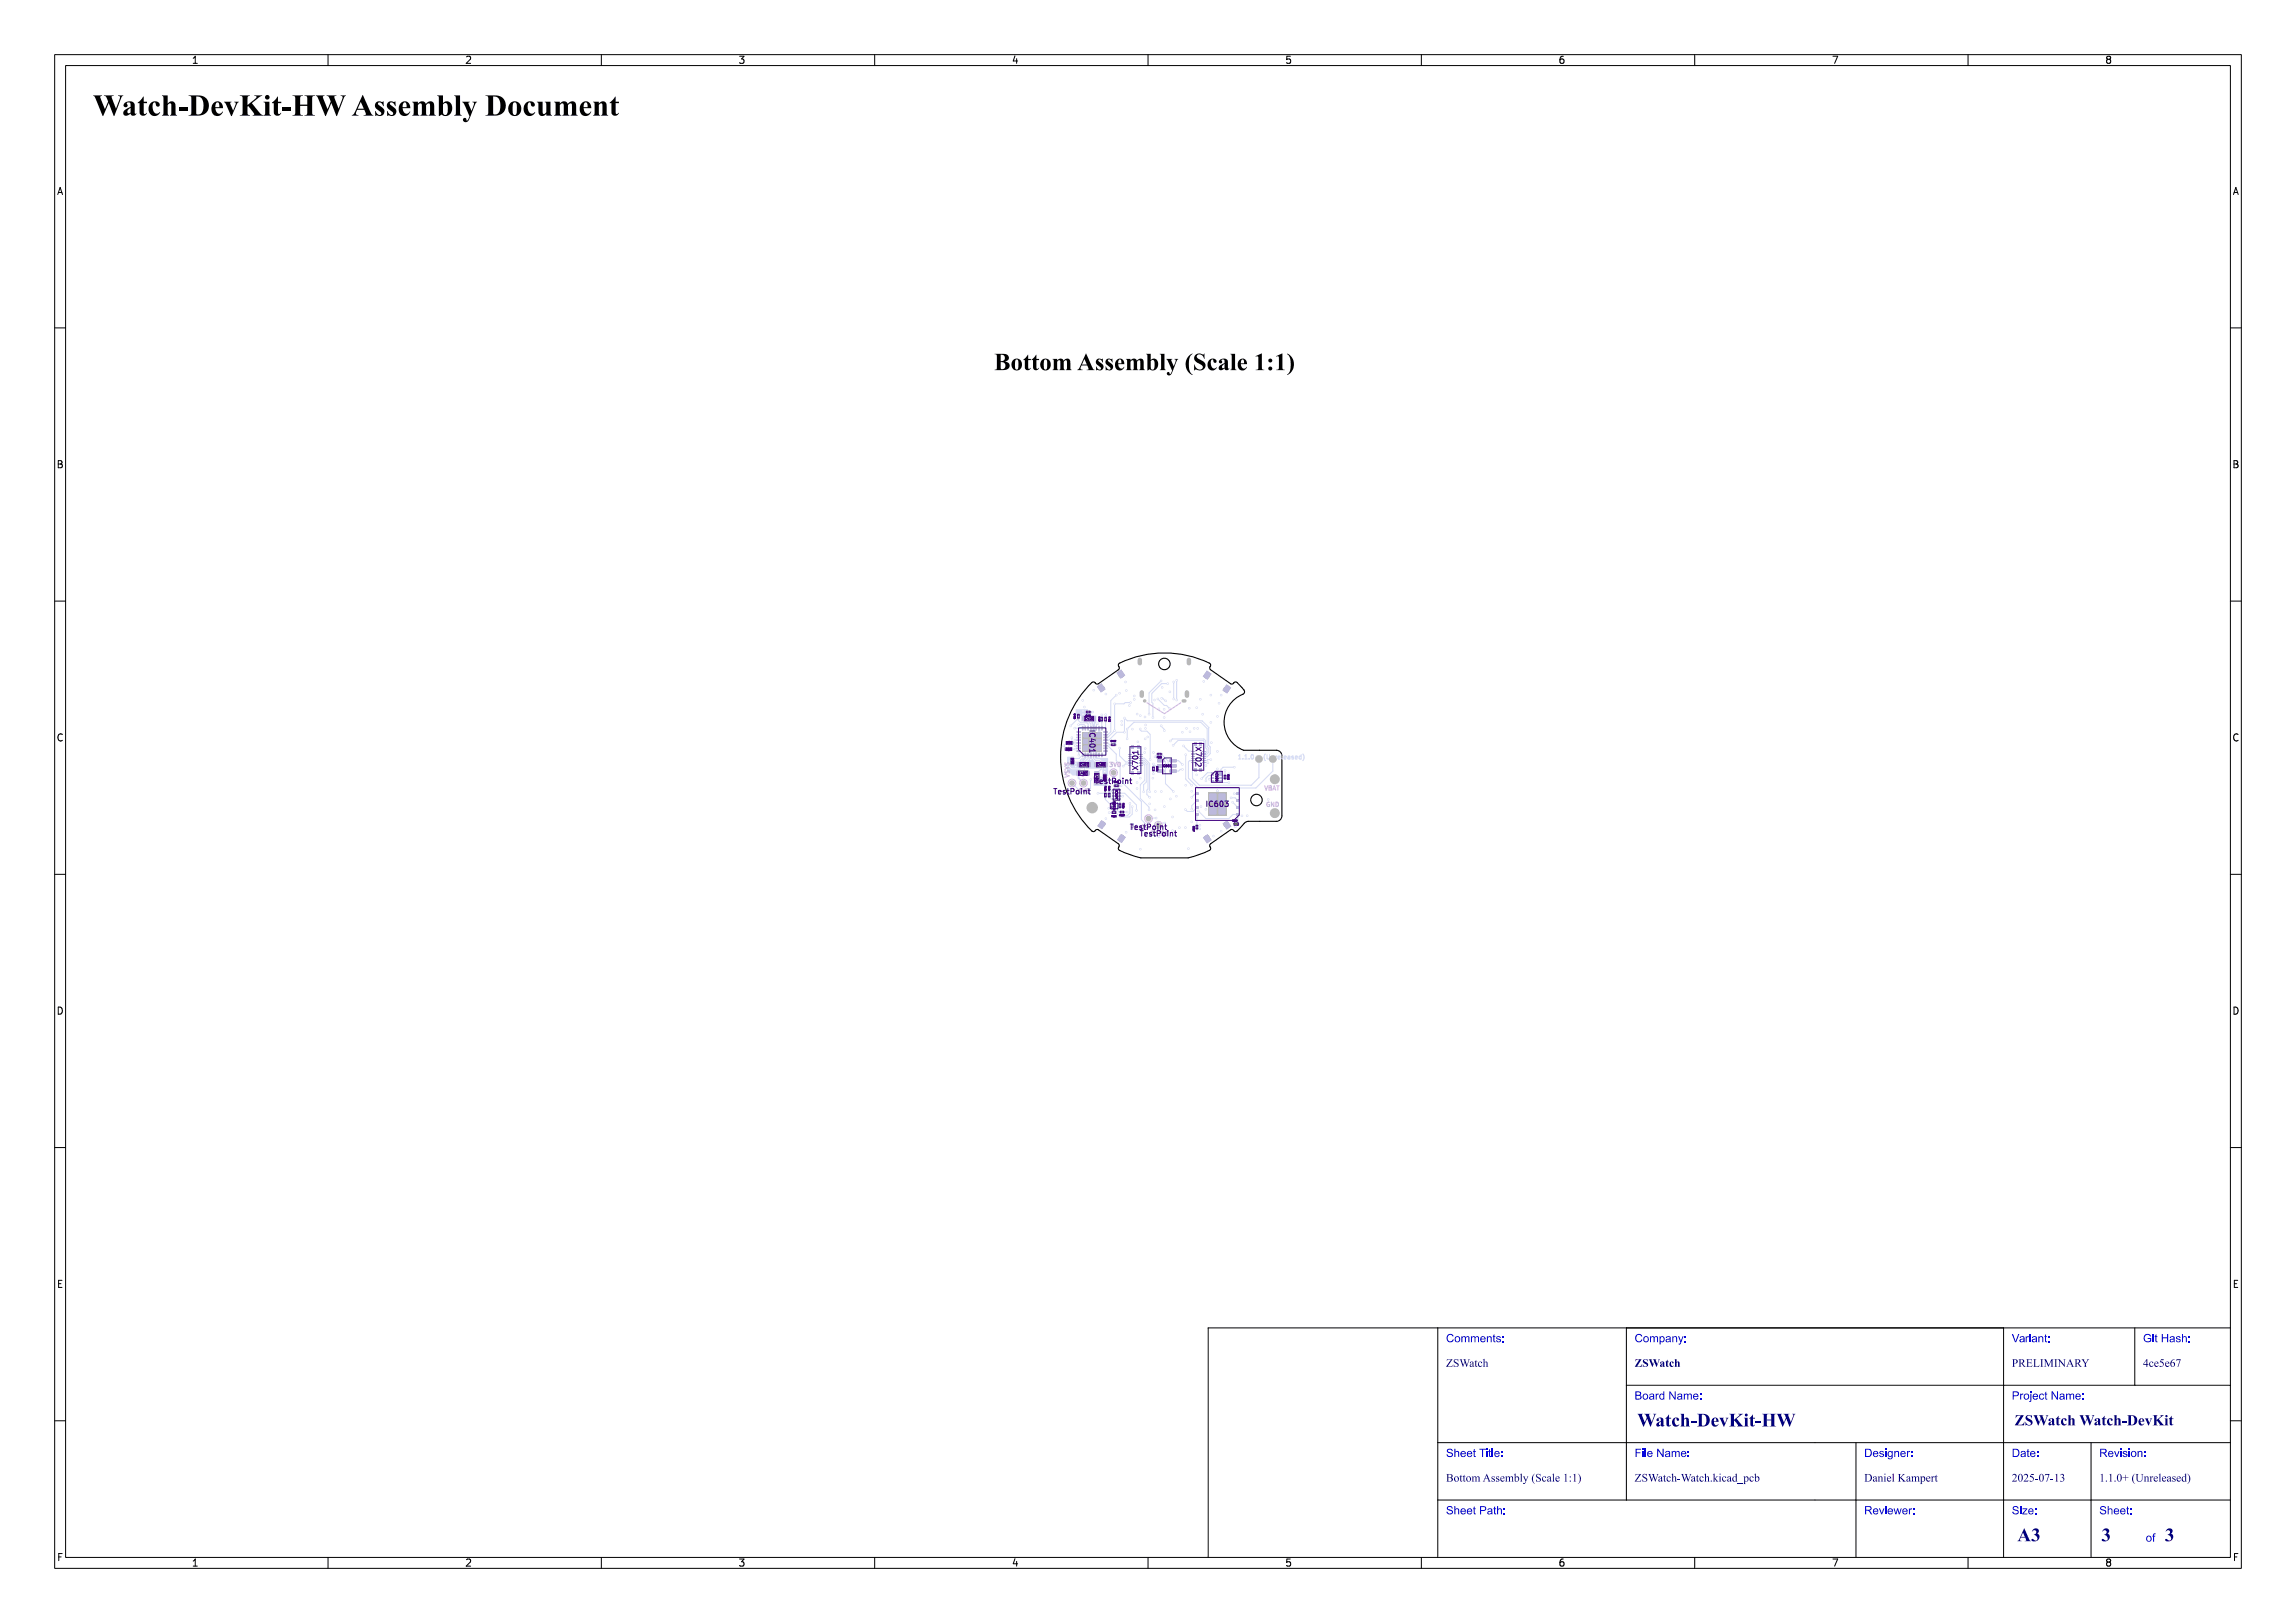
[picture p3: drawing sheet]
<svg xmlns="http://www.w3.org/2000/svg" width="420mm" height="297mm" viewBox="0 0 420 297" stroke-linecap="round" stroke-linejoin="round" font-family="sans-serif">
<defs><g id="words">
<text font-size="5.3" fill="#fff" x="17" y="21.5">Watch-DevKit-HW Assembly Document</text>
<text font-size="4.3" fill="#fff" x="174.4" y="68">Bottom Assembly (Scale 1:1)</text>
<g font-size="3.3" fill="#fff">
<text x="299.5" y="261.2">Watch-DevKit-HW</text>
<text x="369" y="282.2">A3</text>
<text x="384.4" y="282.3">3</text>
<text x="396" y="282.3">3</text>
</g>
<text font-size="2.7" fill="#fff" x="368.5" y="261">ZSWatch Watch-DevKit</text>
<g font-size="2" fill="#fff">
<text x="264.5" y="245.7">Comments:</text>
<text x="299" y="245.7">Company:</text>
<text x="368" y="245.7">Variant:</text>
<text x="392" y="245.7">Git Hash:</text>
<text x="264.5" y="250.2">ZSWatch</text>
<text x="299" y="250.2">ZSWatch</text>
<text x="368" y="250.2">PRELIMINARY</text>
<text x="392" y="250.2">4ce5e67</text>
<text x="299" y="256.2">Board Name:</text>
<text x="368" y="256.2">Project Name:</text>
<text x="264.5" y="266.7">Sheet Title:</text>
<text x="299" y="266.7">File Name:</text>
<text x="341" y="266.7">Designer:</text>
<text x="368" y="266.7">Date:</text>
<text x="384" y="266.7">Revision:</text>
<text x="264.5" y="271.2">Bottom Assembly (Scale 1:1)</text>
<text x="299" y="271.2">ZSWatch-Watch.kicad_pcb</text>
<text x="341" y="271.2">Daniel Kampert</text>
<text x="368" y="271.2">2025-07-13</text>
<text x="384" y="271.2">1.1.0+ (Unreleased)</text>
<text x="264.5" y="277.2">Sheet Path:</text>
<text x="341" y="277.2">Reviewer:</text>
<text x="368" y="277.2">Size:</text>
<text x="384" y="277.2">Sheet:</text>
<text x="392.5" y="282.2">of</text>
</g>
<g font-size="1.7" fill="#fff">
<text x="35" y="11.6">1</text>
<text x="85" y="11.6">2</text>
<text x="135" y="11.6">3</text>
<text x="185" y="11.6">4</text>
<text x="235" y="11.6">5</text>
<text x="285" y="11.6">6</text>
<text x="335" y="11.6">7</text>
<text x="385" y="11.6">8</text>
<text x="10.5" y="35.6">A</text>
<text x="408.5" y="35.6">A</text>
<text x="10.5" y="85.6">B</text>
<text x="408.5" y="85.6">B</text>
<text x="10.5" y="135.6">C</text>
<text x="408.5" y="135.6">C</text>
<text x="10.5" y="185.6">D</text>
<text x="408.5" y="185.6">D</text>
<text x="10.5" y="235.6">E</text>
<text x="408.5" y="235.6">E</text>
<text x="10.5" y="285.6">F</text>
<text x="35" y="286.7">1</text>
<text x="85" y="286.7">2</text>
<text x="135" y="286.7">3</text>
<text x="185" y="286.7">4</text>
<text x="235" y="286.7">5</text>
<text x="285" y="286.7">6</text>
<text x="335" y="286.7">7</text>
<text x="385" y="286.7">8</text>
<text x="408.5" y="285.6">F</text>
</g>
<g font-size="1.3" fill="#fff">
<text x="199.3" y="133.7" transform="rotate(90 199.3 133.7)">IC401</text>
<text x="218.7" y="136.9" transform="rotate(90 218.7 136.9)">X702</text>
<text x="200.1" y="143.4">TestPoint</text>
<text x="208.2" y="140.7" transform="rotate(-90 208.2 140.7)">X701</text>
<text x="192.5" y="145.3">TestPoint</text>
<text x="220.7" y="147.6">IC603</text>
<text x="206.5" y="151.8">TestPoint</text>
<text x="208.3" y="153">TestPoint</text>
</g>
<g font-size="1.1" fill="#fff">
<text x="195.7" y="142.4" transform="rotate(-90 195.7 142.4)">VSYS</text>
<text x="202.8" y="140.4">3V0</text>
<text x="226.5" y="138.9">1.1.0+ (Unreleased)</text>
<text x="197.1" y="145.2">1V8</text>
<text x="231.2" y="144.7">VBAT</text>
<text x="231.5" y="147.7">GND</text>
<text x="206.6" y="151.9">P1.09</text>
<text x="210.3" y="153">P1.08</text>
</g>
<g font-size=".5" fill="#fff">
<text x="198.6" y="131.7">C410</text>
<text x="197.4" y="141.7">L402</text>
<text x="197.7" y="140.1">C407</text>
<text x="200.4" y="141.7" transform="rotate(90 200.4 141.7)">L401</text>
<text x="200.7" y="140.1">C409</text>
<text x="212.6" y="140.3">IC601</text>
<text x="222.4" y="141.3" transform="rotate(90 222.4 141.3)">IC505</text>
<text x="204" y="148.3" transform="rotate(-90 204 148.3)">IC506</text>
<text x="204" y="144.6" transform="rotate(90 204 144.6)">IC507</text>
</g>
<g font-size=".3" fill="#fff">
<text x="196.5" y="130.7" transform="rotate(90 196.5 130.7)">C405</text>
<text x="198.7" y="131.1">C401</text>
<text x="200.9" y="131.2" transform="rotate(90 200.9 131.2)">R407</text>
<text x="202.8" y="131.2" transform="rotate(90 202.8 131.2)">R408</text>
<text x="195.1" y="137.2">C512</text>
<text x="195.2" y="136.1">C404</text>
<text x="203.3" y="135.7">C402</text>
<text x="196" y="138.9" transform="rotate(90 196 138.9)">C408</text>
<text x="202" y="141.9" transform="rotate(90 202 141.9)">C406</text>
<text x="202.1" y="143.9" transform="rotate(90 202.1 143.9)">R506</text>
<text x="202.8" y="143.9" transform="rotate(90 202.8 143.9)">R504</text>
<text x="203.8" y="143.2">C511</text>
<text x="211.5" y="140.3" transform="rotate(90 211.5 140.3)">C601</text>
<text x="211.7" y="138.7">R601</text>
<text x="224.6" y="141.8" transform="rotate(90 224.6 141.8)">C510</text>
<text x="203.4" y="149.5">R501</text>
<text x="204.8" y="149.3">R502</text>
<text x="205.4" y="147" transform="rotate(90 205.4 147)">R505</text>
<text x="218.2" y="151.3" transform="rotate(90 218.2 151.3)">C602</text>
<text x="225.5" y="150.3">R612</text>
</g>
</g></defs>
<g fill="none" stroke="#000" stroke-width=".2">
<path d="M199.7 124.9a.5 .5 0 0 1 .8 .2h.4l3.7-2.5 .1-.3-.1-.4a.4 .4 0 0 1 .2-.5 18.8 18.8 0 0 1 16.6 .1v.4a.41 .41 0 0 0 0 .7l3.7 2.5 .3 .1 .3-.2a.4 .4 0 0 1 .6-.1l1.2 1.4 .2 .3-.1 .3a5.7 5.7 0 0 0-3.1 7.7 5.5 5.5 0 0 0 3 2.7h6a1 1 0 0 1 1 1v11a1.01 1.01 0 0 1-1 1h-5.1a2.47 2.47 0 0 0-1.6 1.2l-.5 .6a.5 .5 0 0 1-.8-.3l-.4 .1-3.7 2.5-.1 .3 .1 .3a.4 .4 0 0 1-.2 .6l-1.6 .7-2.3 .7h-8.6a16.3 16.3 0 0 1-4-1.5l-.1-.5a.41 .41 0 0 0 0-.6l-3.7-2.5-.3-.1-.3 .2a.4 .4 0 0 1-.6 .1 19 19 0 0 1 0-27.2z"/>
<circle cx="213" cy="121.5" r="1.05"/>
<circle cx="229.8" cy="146.4" r="1.05"/>
</g>
<g fill="none" stroke="#d5dbf4" stroke-width=".18">
<path d="M226.5 138.9h.5M226.5 138.3l.3-.2v.8M227.3 138.8h.1M227.3 138.8v.1M227.7 138.9h.4M227.7 138.3l.2-.2v.8M228.5 138.8h.1M228.5 138.8l-.1 .1M228.9 138.8v.1M228.9 138.2v.6M228.9 138.1h.1a.39 .39 0 0 1 .3 .4 .39 .39 0 0 1-.4 .4M228.9 138.1v.1"/>
<path d="M229.6 138.6h.6M229.9 138.3v.6M231.5 138a.92 .92 0 0 0 0 1.2M231.8 138.1v.6l.1 .2 .3-.2v-.6M232.6 138.4v.5M232.6 138.4h.3v.5M233.3 138.4v.5M233.6 138.4l-.3 .1M233.8 138.6l.4-.1-.1-.1-.3 .1v.4h.3M234.5 138.1v.7l.1 .1M234.9 138.6l.4-.1-.1-.1-.3 .1v.4h.3M235.6 138.4h.3l.1 .5"/>
<path d="M236 138.5l-.4 .2 .1 .2h.3M236.6 138.4l-.3 .1 .3 .2v.2h-.3M236.9 138.6l.4-.1v-.1l-.4 .1 .1 .4h.3M238 138.4h-.2l-.2 .1 .1 .4h.3M238 138.1v.8M238.3 138a.92 .92 0 0 1 0 1.2"/>
</g>
<g fill="#d5dbf4">
<path d="M200.6 125.6l.9-.5 .7 1-.8 .6z" fill-rule="evenodd"/>
<path d="M204.2 123.1l.9-.6 .7 1.1-.8 .6z" fill-rule="evenodd"/>
<path d="M223.6 150.7l.9-.6 .7 1.1-.8 .6z" fill-rule="evenodd"/>
<path d="M220 153.3l.9-.6 .7 1-.8 .6z" fill-rule="evenodd"/>
<path d="M205.1 152.6l.8 .6-.7 1.1-.9-.6z" fill-rule="evenodd"/>
<path d="M201.5 150.1l.8 .6-.7 1-.9-.5z" fill-rule="evenodd"/>
<path d="M220.8 122.7l.8 .6-.7 1.1-.9-.6z" fill-rule="evenodd"/>
<path d="M224.4 125.2l.8 .6-.7 1.1-.9-.6z" fill-rule="evenodd"/>
</g>
<g fill="#d5dbf4">
<circle cx="201.6" cy="126" r=".5"/>
<circle cx="205.1" cy="123.6" r=".5"/>
<circle cx="224.3" cy="150.9" r=".5"/>
<circle cx="220.8" cy="153.3" r=".5"/>
<circle cx="205.2" cy="153.2" r=".5"/>
<circle cx="201.7" cy="150.8" r=".5"/>
<circle cx="233.2" cy="142.6" r=".9"/>
<circle cx="220.8" cy="123.7" r=".5"/>
<circle cx="224.2" cy="126.2" r=".5"/>
<circle cx="233.2" cy="148.8" r=".9"/>
</g>
<path d="M208.5 120.8v.6M208.9 126.7v.6M217.1 126.7v.6M217.5 120.8v.6" fill="none" stroke="#d5dbf4" stroke-width=".8"/>
<g fill="#d5dbf4">
<circle cx="230.3" cy="138.9" r=".7"/>
<circle cx="232.8" cy="138.9" r=".7"/>
<circle cx="203.7" cy="141.4" r=".5"/>
<circle cx="198.2" cy="143.3" r=".5"/>
<circle cx="211.9" cy="151" r=".5"/>
<circle cx="196.1" cy="143.3" r=".5"/>
<circle cx="210.1" cy="149.8" r=".5"/>
<circle cx="222.7" cy="131.1" r=".23"/>
<circle cx="221.6" cy="135.9" r=".23"/>
<circle cx="220" cy="130.7" r=".22"/>
<circle cx="204.8" cy="126.9" r=".22"/>
<circle cx="194.6" cy="136.5" r=".22"/>
<circle cx="206.6" cy="129.1" r=".22"/>
<circle cx="205.4" cy="145.7" r=".22"/>
<circle cx="219.6" cy="128" r=".22"/>
<circle cx="197.9" cy="139.1" r=".23"/>
<circle cx="205.2" cy="132.6" r=".23"/>
<circle cx="222.7" cy="144.7" r=".23"/>
<circle cx="196.8" cy="139.7" r=".23"/>
<circle cx="204" cy="135.8" r=".22"/>
<circle cx="202.2" cy="130.8" r=".23"/>
<circle cx="217.5" cy="129.6" r=".23"/>
<circle cx="214" cy="153.1" r=".23"/>
<circle cx="225.8" cy="145.2" r=".22"/>
<circle cx="211.3" cy="138.5" r=".22"/>
<circle cx="223.4" cy="127.2" r=".22"/>
<circle cx="208" cy="130.7" r=".22"/>
<circle cx="216.9" cy="143.7" r=".23"/>
<circle cx="224.1" cy="141" r=".23"/>
<circle cx="208.6" cy="155.4" r=".23"/>
<circle cx="205.9" cy="124.8" r=".23"/>
<circle cx="221.2" cy="142.6" r=".23"/>
<circle cx="200.1" cy="126.3" r=".22"/>
<circle cx="222" cy="153" r=".23"/>
<circle cx="223" cy="128.7" r=".23"/>
<circle cx="212" cy="153.1" r=".22"/>
<circle cx="216.3" cy="134" r=".23"/>
<circle cx="205.5" cy="140.2" r=".22"/>
<circle cx="208" cy="143.2" r=".23"/>
<circle cx="209.4" cy="131.2" r=".22"/>
<circle cx="202.3" cy="149.8" r=".23"/>
<circle cx="220.2" cy="124.7" r=".22"/>
<circle cx="220.6" cy="140.1" r=".23"/>
<circle cx="213" cy="147.6" r=".22"/>
<circle cx="201.5" cy="130.8" r=".23"/>
<circle cx="202.1" cy="141.2" r=".23"/>
<circle cx="196.8" cy="140.3" r=".22"/>
<circle cx="211" cy="139.8" r=".23"/>
<circle cx="198.1" cy="130.7" r=".22"/>
<circle cx="209.5" cy="133.3" r=".23"/>
<circle cx="213" cy="129.8" r=".22"/>
<circle cx="202.1" cy="140.7" r=".23"/>
<circle cx="216.5" cy="136.5" r=".23"/>
<circle cx="202.8" cy="147.9" r=".22"/>
<circle cx="206" cy="152.3" r=".22"/>
<circle cx="198" cy="128.2" r=".22"/>
<circle cx="217.4" cy="155.3" r=".23"/>
<circle cx="219.1" cy="133.3" r=".22"/>
<circle cx="198.1" cy="130.1" r=".23"/>
<circle cx="219.5" cy="151.7" r=".22"/>
<circle cx="205.1" cy="143.8" r=".23"/>
<circle cx="223.4" cy="152.1" r=".23"/>
<circle cx="232" cy="146.3" r=".23"/>
<circle cx="207.5" cy="127.4" r=".23"/>
<circle cx="202.3" cy="127" r=".22"/>
<circle cx="209.5" cy="135.2" r=".22"/>
<circle cx="228.1" cy="149.3" r=".23"/>
<circle cx="207.1" cy="133.4" r=".23"/>
<circle cx="209.5" cy="137" r=".23"/>
<circle cx="205.2" cy="132" r=".23"/>
<circle cx="210.9" cy="142.4" r=".23"/>
<circle cx="217" cy="133.3" r=".23"/>
<circle cx="206.2" cy="148.6" r=".22"/>
<circle cx="198" cy="141.5" r=".22"/>
<circle cx="198.4" cy="129.4" r=".22"/>
<circle cx="202.9" cy="148.7" r=".23"/>
<circle cx="206" cy="126.4" r=".22"/>
<circle cx="207.5" cy="128" r=".22"/>
<circle cx="226" cy="151.3" r=".23"/>
<circle cx="203.3" cy="135.8" r=".22"/>
<circle cx="209.6" cy="132.7" r=".22"/>
<circle cx="209.9" cy="134.9" r=".23"/>
<circle cx="219.2" cy="136.7" r=".22"/>
<circle cx="219.5" cy="151" r=".23"/>
<circle cx="216.3" cy="139.9" r=".22"/>
<circle cx="216.3" cy="140.8" r=".23"/>
<circle cx="200.8" cy="145.2" r=".23"/>
<circle cx="205.5" cy="147.4" r=".22"/>
<circle cx="200.8" cy="132.4" r=".23"/>
<circle cx="227.2" cy="149.3" r=".23"/>
<circle cx="214.6" cy="144.8" r=".23"/>
<circle cx="219.2" cy="148.4" r=".23"/>
<circle cx="225.5" cy="146.8" r=".23"/>
<circle cx="225.2" cy="146" r=".23"/>
<circle cx="218" cy="145.9" r=".22"/>
<circle cx="218" cy="148.1" r=".22"/>
<circle cx="216.8" cy="148.1" r=".22"/>
<circle cx="217.7" cy="133.9" r=".22"/>
<circle cx="218" cy="144.8" r=".22"/>
<circle cx="211.8" cy="127.9" r=".22"/>
<circle cx="214" cy="129.7" r=".23"/>
<circle cx="214.5" cy="152" r=".22"/>
<circle cx="216.9" cy="138.1" r=".22"/>
<circle cx="218" cy="143.7" r=".22"/>
<circle cx="201.4" cy="142.4" r=".23"/>
<circle cx="218.4" cy="133.3" r=".23"/>
<circle cx="222.7" cy="137.5" r=".23"/>
<circle cx="211" cy="141.6" r=".23"/>
<circle cx="208.6" cy="142.4" r=".23"/>
<circle cx="222.7" cy="140.7" r=".23"/>
<circle cx="197.3" cy="138.2" r=".23"/>
<circle cx="221.5" cy="139" r=".22"/>
<circle cx="199.5" cy="139" r=".23"/>
<circle cx="218.9" cy="141.8" r=".23"/>
<circle cx="199.5" cy="142.7" r=".23"/>
<circle cx="196.7" cy="136.5" r=".23"/>
<circle cx="224.8" cy="141.6" r=".22"/>
<circle cx="200" cy="132.3" r=".22"/>
<circle cx="196.6" cy="135.5" r=".22"/>
<circle cx="196.6" cy="133.2" r=".23"/>
<circle cx="212.6" cy="125.8" r=".22"/>
<circle cx="210.3" cy="151.5" r=".23"/>
<circle cx="197.3" cy="132.6" r=".22"/>
<circle cx="212" cy="129.7" r=".23"/>
<circle cx="207.9" cy="148.3" r=".23"/>
<circle cx="215.2" cy="128.1" r=".23"/>
<circle cx="215.2" cy="124.5" r=".23"/>
<circle cx="216.8" cy="151.4" r=".23"/>
<circle cx="215.7" cy="151.5" r=".23"/>
<circle cx="214.7" cy="127.9" r=".22"/>
<circle cx="214.7" cy="124.8" r=".22"/>
<circle cx="208.1" cy="135.8" r=".22"/>
<circle cx="210.3" cy="147.1" r=".22"/>
<circle cx="208.6" cy="131" r=".22"/>
<circle cx="208.6" cy="133.4" r=".22"/>
<circle cx="211.3" cy="148.2" r=".22"/>
<circle cx="210.4" cy="139" r=".22"/>
<circle cx="220.6" cy="148.1" r=".23"/>
<circle cx="220.6" cy="142.9" r=".22"/>
<circle cx="212.4" cy="132.8" r=".23"/>
<circle cx="213" cy="133.7" r=".23"/>
<circle cx="219.7" cy="147.6" r=".22"/>
<circle cx="219.8" cy="142.5" r=".22"/>
<circle cx="212.4" cy="144.8" r=".22"/>
<circle cx="210.9" cy="131.3" r=".23"/>
<circle cx="213.6" cy="125.1" r=".23"/>
<circle cx="213.2" cy="128.3" r=".23"/>
<circle cx="212.5" cy="127.8" r=".23"/>
<circle cx="211.3" cy="144.8" r=".23"/>
<circle cx="212.4" cy="124.6" r=".23"/>
<circle cx="210.2" cy="130.7" r=".22"/>
<circle cx="204.2" cy="127.2" r=".22"/>
<circle cx="221.5" cy="132.2" r=".23"/>
<circle cx="214.5" cy="149.5" r=".23"/>
<circle cx="195.8" cy="132.8" r=".22"/>
<circle cx="208" cy="144.3" r=".23"/>
<circle cx="218" cy="150.4" r=".23"/>
<circle cx="218.9" cy="129.5" r=".22"/>
<circle cx="211.5" cy="149.7" r=".23"/>
<circle cx="211" cy="137.7" r=".23"/>
<circle cx="196.1" cy="135" r=".23"/>
<circle cx="220.9" cy="139.6" r=".22"/>
<circle cx="221.5" cy="127.2" r=".22"/>
<circle cx="209.4" cy="137.7" r=".23"/>
<circle cx="225.8" cy="140.4" r=".22"/>
<circle cx="224.8" cy="143.2" r=".23"/>
<circle cx="196.7" cy="137.1" r=".23"/>
<circle cx="204.8" cy="136.9" r=".22"/>
<circle cx="205.7" cy="134" r=".22"/>
<circle cx="206.7" cy="147" r=".22"/>
<circle cx="205.7" cy="131.4" r=".22"/>
<circle cx="206.2" cy="135.2" r=".23"/>
<circle cx="206.8" cy="128.6" r=".23"/>
<circle cx="207.1" cy="147.6" r=".22"/>
<circle cx="203.9" cy="133.7" r=".22"/>
<circle cx="206.2" cy="133.4" r=".22"/>
<circle cx="203.9" cy="128.8" r=".22"/>
<circle cx="215.2" cy="145.7" r=".22"/>
<circle cx="214.6" cy="136.4" r=".23"/>
<circle cx="214.1" cy="146.2" r=".22"/>
<circle cx="214.1" cy="135.6" r=".22"/>
<circle cx="213.1" cy="150.6" r=".22"/>
<circle cx="210.3" cy="145.9" r=".22"/>
<circle cx="210.3" cy="144.9" r=".23"/>
<circle cx="209.2" cy="144.9" r=".22"/>
<circle cx="214" cy="126.6" r=".23"/>
<circle cx="211.2" cy="128.1" r=".23"/>
<circle cx="213" cy="131.3" r=".23"/>
<circle cx="199.9" cy="130.3" r=".23"/>
<circle cx="210.2" cy="148.2" r=".22"/>
</g>
<g fill="#d5dbf4">
<path d="M221.6 141.3h.5v.2h-.5z" fill-rule="evenodd"/>
<path d="M221.6 141.8h.5v.2h-.5z" fill-rule="evenodd"/>
<path d="M221.6 142.3h.5v.2h-.5z" fill-rule="evenodd"/>
<path d="M221.6 142.8h.5v.2h-.5z" fill-rule="evenodd"/>
<path d="M222.5 142.7h.2v.5h-.2z" fill-rule="evenodd"/>
<path d="M223.1 142.8h.5v.2h-.5z" fill-rule="evenodd"/>
<path d="M223.1 142.3h.5v.2h-.5z" fill-rule="evenodd"/>
<path d="M223.1 141.8h.5v.2h-.5z" fill-rule="evenodd"/>
<path d="M223.1 141.3h.5v.2h-.5z" fill-rule="evenodd"/>
<path d="M222.5 141.1h.2v.5h-.2z" fill-rule="evenodd"/>
<path d="M203.1 136.1h.4v.4h-.4z" fill-rule="evenodd"/>
<path d="M203.8 136.1h.4v.4h-.4z" fill-rule="evenodd"/>
<path d="M211.6 137.8h.4v.4h-.4z" fill-rule="evenodd"/>
<path d="M212.2 137.8h.4v.4h-.4z" fill-rule="evenodd"/>
<path d="M203.9 148.5h.4v.4h-.4z" fill-rule="evenodd"/>
<path d="M203.3 148.5h.4v.4h-.4z" fill-rule="evenodd"/>
<path d="M202 145.6h.4v.4h-.4z" fill-rule="evenodd"/>
<path d="M202 145h.4v.4h-.4z" fill-rule="evenodd"/>
<path d="M204.7 148.4h.4v.4h-.4z" fill-rule="evenodd"/>
<path d="M205.4 148.4h.4v.4h-.4z" fill-rule="evenodd"/>
<path d="M210.8 140.2h.4v.4h-.4z" fill-rule="evenodd"/>
<path d="M210.8 140.8h.4v.4h-.4z" fill-rule="evenodd"/>
<path d="M203.7 143.6h.4v.4h-.4z" fill-rule="evenodd"/>
<path d="M204.4 143.6h.4v.4h-.4z" fill-rule="evenodd"/>
<path d="M199.2 130.1h.4v.4h-.4z" fill-rule="evenodd"/>
<path d="M198.6 130.1h.4v.4h-.4z" fill-rule="evenodd"/>
<path d="M218.8 151.5h.3v.4h-.3z" fill-rule="evenodd"/>
<path d="M218.8 150.8h.3v.4h-.3z" fill-rule="evenodd"/>
<path d="M199.6 131.1h.8v.8h-.8z" fill-rule="evenodd"/>
<path d="M198.1 131.1h.7v.8h-.7z" fill-rule="evenodd"/>
<path d="M223.9 142.3h.4v.4h-.4z" fill-rule="evenodd"/>
<path d="M223.9 141.7h.4v.4h-.4z" fill-rule="evenodd"/>
<path d="M200.2 139.5h.8v.8h-.8z" fill-rule="evenodd"/>
<path d="M201.8 139.5h.7v.8h-.7z" fill-rule="evenodd"/>
<path d="M217.8 139.5h.6v.1h-.6z" fill-rule="evenodd"/>
<path d="M219.9 139.5h.6v.1h-.6z" fill-rule="evenodd"/>
<path d="M217.8 139.1h.6v.2h-.6z" fill-rule="evenodd"/>
<path d="M219.9 139.1h.6v.2h-.6z" fill-rule="evenodd"/>
<path d="M217.8 138.8h.6v.1h-.6z" fill-rule="evenodd"/>
<path d="M219.9 138.8h.6v.1h-.6z" fill-rule="evenodd"/>
<path d="M217.8 138.4h.6v.2h-.6z" fill-rule="evenodd"/>
<path d="M219.9 138.4h.6v.2h-.6z" fill-rule="evenodd"/>
<path d="M217.8 138.1h.6v.1h-.6z" fill-rule="evenodd"/>
<path d="M219.9 138.1h.6v.1h-.6z" fill-rule="evenodd"/>
<path d="M217.8 137.7h.6v.2h-.6z" fill-rule="evenodd"/>
<path d="M219.9 137.7h.6v.2h-.6z" fill-rule="evenodd"/>
<path d="M217.8 137.4h.6v.1h-.6z" fill-rule="evenodd"/>
<path d="M219.9 137.4h.6v.1h-.6z" fill-rule="evenodd"/>
<path d="M218.5 135.8h.4v.6h-.4z" fill-rule="evenodd"/>
<path d="M219.5 135.8h.4v.6h-.4z" fill-rule="evenodd"/>
<path d="M218.5 140.6h.4v.6h-.4z" fill-rule="evenodd"/>
<path d="M219.5 140.6h.4v.6h-.4z" fill-rule="evenodd"/>
<path d="M195.7 136.8h.5v.6h-.5z" fill-rule="evenodd"/>
<path d="M194.8 136.8h.4v.6h-.4z" fill-rule="evenodd"/>
<path d="M201.8 142.5h.6v.5h-.6z" fill-rule="evenodd"/>
<path d="M201.8 141.6h.6v.5h-.6z" fill-rule="evenodd"/>
<path d="M225.6 150.6h.4v.4h-.4z" fill-rule="evenodd"/>
<path d="M226.2 150.6h.4v.4h-.4z" fill-rule="evenodd"/>
<path d="M195.8 135.7h.5v.5h-.5z" fill-rule="evenodd"/>
<path d="M194.9 135.7h.4v.5h-.4z" fill-rule="evenodd"/>
<path d="M196.9 141.1h.8v.8h-.8z" fill-rule="evenodd"/>
<path d="M198.5 141.1h.7v.8h-.7z" fill-rule="evenodd"/>
<path d="M203.2 147.6h.2v.6h-.2z" fill-rule="evenodd"/>
<path d="M203.5 147.6h.2v.6h-.2z" fill-rule="evenodd"/>
<path d="M203.9 147.6h.2v.6h-.2z" fill-rule="evenodd"/>
<path d="M204.2 147.6h.2v.6h-.2z" fill-rule="evenodd"/>
<path d="M204.2 146.7h.2v.7h-.2z" fill-rule="evenodd"/>
<path d="M203.9 146.7h.2v.7h-.2z" fill-rule="evenodd"/>
<path d="M203.5 146.7h.2v.7h-.2z" fill-rule="evenodd"/>
<path d="M203.2 146.7h.2v.7h-.2z" fill-rule="evenodd"/>
<path d="M204.7 146.9h.3v.4h-.3z" fill-rule="evenodd"/>
<path d="M204.7 147.5h.3v.4h-.3z" fill-rule="evenodd"/>
<path d="M202.1 131.1h.3v.4h-.3z" fill-rule="evenodd"/>
<path d="M202.1 131.7h.3v.4h-.3z" fill-rule="evenodd"/>
<path d="M195.9 138.6h.5v.4h-.5z" fill-rule="evenodd"/>
<path d="M195.9 139.5h.5v.5h-.5z" fill-rule="evenodd"/>
<path d="M197.9 137.8h.3l-.1 .7h-.2z" fill-rule="evenodd"/>
<path d="M198.4 137.8h.3l-.1 .7h-.2z" fill-rule="evenodd"/>
<path d="M198.9 137.8h.3l-.1 .7h-.2z" fill-rule="evenodd"/>
<path d="M199.4 137.8h.3l-.1 .7h-.2z" fill-rule="evenodd"/>
<path d="M199.9 137.8h.3l-.1 .7h-.2z" fill-rule="evenodd"/>
<path d="M200.4 137.8h.3l-.1 .7h-.2z" fill-rule="evenodd"/>
<path d="M200.9 137.8h.3l-.1 .7h-.2z" fill-rule="evenodd"/>
<path d="M201.4 137.8h.3l-.1 .7h-.2z" fill-rule="evenodd"/>
<path d="M201.9 137.3h.7v.2l-.7 .1z" fill-rule="evenodd"/>
<path d="M201.9 136.8h.7v.2l-.7 .1z" fill-rule="evenodd"/>
<path d="M201.9 136.3h.7v.2l-.7 .1z" fill-rule="evenodd"/>
<path d="M201.9 135.8h.7v.2l-.7 .1z" fill-rule="evenodd"/>
<path d="M201.9 135.3h.7v.2l-.7 .1z" fill-rule="evenodd"/>
<path d="M201.9 134.8h.7v.2l-.7 .1z" fill-rule="evenodd"/>
<path d="M201.9 134.3h.7v.2l-.7 .1z" fill-rule="evenodd"/>
<path d="M201.9 133.8h.7v.2l-.7 .1z" fill-rule="evenodd"/>
<path d="M201.4 132.9h.3l-.1 .8-.2-.1z" fill-rule="evenodd"/>
<path d="M200.9 132.9h.3l-.1 .7h-.2z" fill-rule="evenodd"/>
<path d="M200.4 132.9h.3l-.1 .7h-.2z" fill-rule="evenodd"/>
<path d="M199.9 132.9h.3l-.1 .8-.2-.1z" fill-rule="evenodd"/>
<path d="M199.4 132.9h.3l-.1 .8-.2-.1z" fill-rule="evenodd"/>
<path d="M198.9 132.9h.3l-.1 .8-.2-.1z" fill-rule="evenodd"/>
<path d="M198.4 132.9h.3l-.1 .8-.2-.1z" fill-rule="evenodd"/>
<path d="M197.9 132.9h.3l-.1 .7h-.2z" fill-rule="evenodd"/>
<path d="M197 133.8h.7v.2l-.7 .1z" fill-rule="evenodd"/>
<path d="M197 134.3h.7v.2l-.7 .1z" fill-rule="evenodd"/>
<path d="M197 134.8h.7v.2l-.7 .1z" fill-rule="evenodd"/>
<path d="M197 135.3h.7v.2l-.7 .1z" fill-rule="evenodd"/>
<path d="M197 135.8h.7v.2l-.7 .1z" fill-rule="evenodd"/>
<path d="M197 136.3h.7v.2l-.7 .1z" fill-rule="evenodd"/>
<path d="M197 136.8h.7v.2l-.7 .1z" fill-rule="evenodd"/>
<path d="M197 137.3h.7v.2l-.7 .1z" fill-rule="evenodd"/>
<path d="M198 133.9h3.6v3.6h-3.6z" fill-rule="evenodd"/>
<path d="M211.7 138.9h1.2l.1 .5-1.3 .1z" fill-rule="evenodd"/>
<path d="M211.7 139.9h1.2l.1 .5h-1.3z" fill-rule="evenodd"/>
<path d="M211.7 140.8h1.2l.1 .5-1.3 .1z" fill-rule="evenodd"/>
<path d="M214 140.8h1.2v.5l-1.2 .1z" fill-rule="evenodd"/>
<path d="M214 139.9h1.2v.5h-1.2z" fill-rule="evenodd"/>
<path d="M214 138.9h1.2v.5l-1.2 .1z" fill-rule="evenodd"/>
<path d="M226.2 148.8h.5v.5h-.5z" fill-rule="evenodd"/>
<path d="M226.2 147.6l.5-.1 .1 .4-.6 .1z" fill-rule="evenodd"/>
<path d="M226.2 146.3h.5l.1 .4h-.6z" fill-rule="evenodd"/>
<path d="M226.2 145h.5v.4h-.5z" fill-rule="evenodd"/>
<path d="M218.7 145h.5v.4h-.5z" fill-rule="evenodd"/>
<path d="M218.7 146.3h.5v.4h-.5z" fill-rule="evenodd"/>
<path d="M218.7 147.6h.5v.4h-.5z" fill-rule="evenodd"/>
<path d="M218.7 148.8h.5v.5h-.5z" fill-rule="evenodd"/>
<path d="M221 145h3.4v4.3h-3.4z" fill-rule="evenodd"/>
<path d="M198.7 139.5h.8v.8h-.8z" fill-rule="evenodd"/>
<path d="M197.2 139.5h.7v.8h-.7z" fill-rule="evenodd"/>
<path d="M200.2 142.8h.8v.7h-.8z" fill-rule="evenodd"/>
<path d="M200.2 141.2h.8v.7h-.8z" fill-rule="evenodd"/>
<path d="M204.4 146.1h.7v.3h-.7z" fill-rule="evenodd"/>
<path d="M204.4 145.6h.7v.2h-.7z" fill-rule="evenodd"/>
<path d="M204.4 145h.7v.3h-.7z" fill-rule="evenodd"/>
<path d="M204.4 144.5h.7v.3h-.7z" fill-rule="evenodd"/>
<path d="M203.4 144.5h.7v.3h-.7z" fill-rule="evenodd"/>
<path d="M203.4 145h.7v.3h-.7z" fill-rule="evenodd"/>
<path d="M203.4 145.6h.7v.2h-.7z" fill-rule="evenodd"/>
<path d="M203.4 146.1h.7v.3h-.7z" fill-rule="evenodd"/>
<path d="M202.7 145.6h.4v.4h-.4z" fill-rule="evenodd"/>
<path d="M202.7 145h.4v.4h-.4z" fill-rule="evenodd"/>
<path d="M201.4 131.1h.3v.4h-.3z" fill-rule="evenodd"/>
<path d="M201.4 131.7h.3v.4h-.3z" fill-rule="evenodd"/>
<path d="M197.1 131.2h.3v.4h-.3z" fill-rule="evenodd"/>
<path d="M197.1 130.6h.3v.4h-.3z" fill-rule="evenodd"/>
<path d="M208.4 138h.6v.1h-.6z" fill-rule="evenodd"/>
<path d="M206.3 138h.6v.1h-.6z" fill-rule="evenodd"/>
<path d="M208.4 138.3h.6v.2h-.6z" fill-rule="evenodd"/>
<path d="M206.3 138.3h.6v.2h-.6z" fill-rule="evenodd"/>
<path d="M208.4 138.7h.6v.1h-.6z" fill-rule="evenodd"/>
<path d="M206.3 138.7h.6v.1h-.6z" fill-rule="evenodd"/>
<path d="M208.4 139h.6v.2h-.6z" fill-rule="evenodd"/>
<path d="M206.3 139h.6v.2h-.6z" fill-rule="evenodd"/>
<path d="M208.4 139.4h.6v.1h-.6z" fill-rule="evenodd"/>
<path d="M206.3 139.4h.6v.1h-.6z" fill-rule="evenodd"/>
<path d="M208.4 139.7h.6v.2h-.6z" fill-rule="evenodd"/>
<path d="M206.3 139.7h.6v.2h-.6z" fill-rule="evenodd"/>
<path d="M208.4 140.1h.6v.1h-.6z" fill-rule="evenodd"/>
<path d="M206.3 140.1h.6v.1h-.6z" fill-rule="evenodd"/>
<path d="M208 141.2h.4v.6h-.4z" fill-rule="evenodd"/>
<path d="M207 141.2h.4v.6h-.4z" fill-rule="evenodd"/>
<path d="M208 136.4h.4v.6h-.4z" fill-rule="evenodd"/>
<path d="M207 136.4h.4v.6h-.4z" fill-rule="evenodd"/>
</g>
<g fill="none" stroke="#d5dbf4" stroke-width=".18">
<path d="M196.1 135v1M196.6 133.2h1.4M197.3 132.6h1l.2 .2v.4M201.5 131.9v1.3M202.2 136.5h.4l1.6 1.5v1.2l.7 .7v2.9l3.9 3.9v3.3l1.5 1.5M202.2 131.9v2M202.2 135.5h.6l1.5-1.5h1.4v-2.6l.5 .5h13.7l1.2 1.3v3.2l.3 .3v1.2l-.6 .6h-.6M203.3 135.8v.5M204.2 127.2l-1 1v5.7l-.6 .5h-.4M204.8 136.9v1.4l1.1 1.2h.8M206.2 135.2v-1.8l1.2-1.2h12.3l1.1 1.1v3.3l.3 .3v.8l-.5 .4h-.4M206.7 139.8h-.8l-.4 .4"/>
<path d="M206.8 128.6h-1l-.2 .2h-1.7v4.9l-1.3 1.2h-.4M208.6 133.4l.2 .4h1l.6 .6v4.6M208.7 139.8h.5l.2 .2v2.8l-.8 .8v2.5l1.6 1.6v.5M208.7 139.5h.5l.5 .4v3.2l-.5 .5v1.3M208.7 139.1h.6l.7 .7v4.6l-.2 .2v.8l.5 .5M208.7 138.8h.6l1 .9v5.2M211.8 138l-.5 .5M211.8 127.9l1.2 1.2h.4l.6 .6M212.3 139.2h.7l.2 .2v4l1.4 1.4M212.4 124.6l-2.2 2.2v3.9M212.4 138l1.3 1.3v.7l.1 .2h.8M212.4 132.8l.6 .7v.2"/>
<path d="M212.5 127.8h.2l.5 .5M213.6 125.1h-1.1l-1.8 1.8v1.6l.2 .2v2.6M214.1 135.6l.4-.4h5.7l.3 .3v1.4l.3 .2v.5l-.2 .2h-.4M214.6 136.4l.9-.9h4.6l.1 .2v1.7M214.7 124.8v3.1M215.2 124.5v3.6M216.5 136.5l.9 .9h.8M216.9 138.1v4.5l1.1 1.1M220.2 139.5l.7 .1M220.3 135.3h.1M220.8 139.5l.1 .1M221.5 139l-1.3 .2"/>
<path d="M199.5 142.7v1.6l-.5 .5h-1.4l-1.5-1.5M202.2 145.8v.5l.8 .8h.6M202.8 147.9h.5M202.9 145.8l.4 .4h.4l.3 .3v.6M203.6 147.9v.6l-.1 .2h-.6M203.7 141.4v1l-.4 .4h-1.2M203.9 143.8v.5l-.2 .2M204 147.9v.8M204 148.7h.1M204.7 145.7h.7M204.7 146.2l.2 .9h-.6M204.7 145.2h1l2.2 2.1v1"/>
<path d="M205.1 143.8h-.5v.4l.1 .4M205.6 148.6h.6M206.7 147v1.8l-.4 .4h-1l-.4-.4v-.2h-.2l-.4-.4v-.3M207.1 147.6v1.4l-.5 .5h-1.7l-.9-.8M211.5 149.7h-1.3l-.1 .1M213.1 150.6h-.8l-.4 .4M218 148.1h.1M218.9 145.2h-.2l-.7 .7M218.9 146.5l-.9 1v.6M218.9 147.8l-.7 .7h-1l-.4-.4M219.2 148.4l1.4 1.4h4.2l.7-.8h.9v1.8M221.2 142.6l.2-.2h1l.2 .2"/>
<path d="M221.8 141.9h-.7l-.5 .5v.5M221.8 141.4h-.9l-1.1 1.1M222.6 141.4v1.5M223.3 142.9l.3 .3h1.2M223.8 141.9h.1M224.1 141v.9h-1.3l-.2-.2M224.8 141.6v.6l-.3 .3-1.2-.1M225.2 146h.7l.5 .5M225.5 146.8l.9 1M225.8 140.4h-2.1l-.4 .4v.6M225.8 150.8v.3l.2 .2"/>
</g>
<g fill="none" stroke="#d5dbf4" stroke-width=".2">
<path d="M195.1 136l-.5 .5 .4 .4v.2M195.1 136h.1M196.1 136h1.2M196.6 135.5h.7M196.7 136.5h.6M197.3 131.6v.2l.4 .5h1.1l.2 .2v.7M197.3 131.4l-1.5 1.4M197.3 137.4v.8M197.3 138.2h.1M197.3 136.9l-1.3 .2M198 138.1l-.6 .7h-1.2M199 138.1v.7l-.6 .7v1.5l.5 .5"/>
<path d="M199.5 139h.1M199.5 138.1v.9M199.9 130.3h-.5l.1 .4-.3 .2v1.3l.3 .3v.7M200 138.1v.7l.4 .4h.7l.3 .3v1.2l-.8 .8M200.8 132.4l-.3 .3v.5M201.5 130.8v.5M202.2 130.8v.5M202.2 136h.4l.4 .3h.3M204 135.8v.5M211 139.8v.6l.2-.2h1.1M214.6 139.2h.1M214.6 139.2h1l.7 .7"/>
<path d="M230.3 138.9v3.4l-1.4 1.4h-9.5l-1.3-1.2v-3M232.8 138.9v2.2l-3.1 3.1h-10.5l-1.8-1.8v-3l.2-.2h.6M203.7 144.6h-.3l-.5 .6h-2.1M205.5 147.4l-.4 .3h-.2M212.3 141.1l-1.3-.1v.6M216.3 140.8h-.4l-.3 .3h-1M218.9 151.7h.6M218.9 149v2h.6M225.8 145.2h.6"/>
</g>
<path d="M222.7 144.7v2.4" fill="none" stroke="#d5dbf4" stroke-width=".4"/>
<path d="M198 141.5h-.7v.9l.9 .9" fill="none" stroke="#d5dbf4" stroke-width=".3"/>
<g fill="#d5dbf4">
<path d="M195.8 139.4h1.7v-.3l.4-.3 .4-.1v-1h.4l.1 1-.6 .7-.1 1.2h-2l-.4-.3z" fill-rule="evenodd"/>
<path d="M199.3 137.6l.5 .1v1.2l.6 .5h.6l.2 .2v1h-2.6v-1l.7-.8z" fill-rule="evenodd"/>
<path d="M200.1 142.1l2.5 .1v1.6h-2.5z" fill-rule="evenodd"/>
<path d="M196.8 129.8h2.2v2.2h-1.2v-1h-1z" fill-rule="evenodd"/>
<path d="M200.3 137.1h.5v1.6h1.9v3.3h-1v-2.5l-.5-.5-.7-.1-.2-.2z" fill-rule="evenodd"/>
<path d="M195.2 138.5h1.3v.6h-.9v1.3l.4 .4h1.7v1.1h-1.5l-1-.9z" fill-rule="evenodd"/>
<path d="M200.9 132.9l.3-.1 .1 .2v1.1l-.1 .1-.4-.1z" fill-rule="evenodd"/>
<path d="M199.5 131h1.1v1.2l-.1 .2h-.2l-.1 1.4-.4-.1v-1.3l-.3-.3z" fill-rule="evenodd"/>
</g>
<g fill="#fff">
<circle cx="222.7" cy="131.1" r=".13"/>
<circle cx="221.6" cy="135.9" r=".12"/>
<circle cx="220" cy="130.7" r=".13"/>
<circle cx="204.8" cy="126.9" r=".13"/>
<circle cx="194.6" cy="136.5" r=".13"/>
<circle cx="206.6" cy="129.1" r=".13"/>
<circle cx="205.4" cy="145.7" r=".12"/>
<circle cx="219.6" cy="128" r=".13"/>
<circle cx="197.9" cy="139.1" r=".12"/>
<circle cx="205.2" cy="132.6" r=".12"/>
<circle cx="222.7" cy="144.7" r=".12"/>
<circle cx="196.8" cy="139.7" r=".12"/>
<circle cx="204" cy="135.8" r=".13"/>
<circle cx="202.2" cy="130.8" r=".12"/>
<circle cx="217.5" cy="129.6" r=".12"/>
<circle cx="214" cy="153.1" r=".13"/>
<circle cx="225.8" cy="145.2" r=".13"/>
<circle cx="211.3" cy="138.5" r=".12"/>
<circle cx="223.4" cy="127.2" r=".13"/>
<circle cx="208" cy="130.7" r=".12"/>
<circle cx="216.9" cy="143.7" r=".12"/>
<circle cx="224.1" cy="141" r=".12"/>
<circle cx="208.6" cy="155.4" r=".12"/>
<circle cx="205.9" cy="124.8" r=".12"/>
<circle cx="221.2" cy="142.6" r=".13"/>
<circle cx="200.1" cy="126.3" r=".13"/>
<circle cx="222" cy="153" r=".12"/>
<circle cx="223" cy="128.7" r=".12"/>
<circle cx="212" cy="153.1" r=".13"/>
<circle cx="216.3" cy="134" r=".12"/>
<circle cx="205.5" cy="140.2" r=".13"/>
<circle cx="208" cy="143.2" r=".13"/>
<circle cx="209.4" cy="131.2" r=".13"/>
<circle cx="202.3" cy="149.8" r=".13"/>
<circle cx="220.2" cy="124.7" r=".13"/>
<circle cx="220.6" cy="140.1" r=".12"/>
<circle cx="213" cy="147.6" r=".13"/>
<circle cx="201.5" cy="130.8" r=".12"/>
<circle cx="202.1" cy="141.2" r=".12"/>
<circle cx="196.8" cy="140.3" r=".12"/>
<circle cx="211" cy="139.8" r=".12"/>
<circle cx="198.1" cy="130.7" r=".12"/>
<circle cx="209.5" cy="133.3" r=".13"/>
<circle cx="213" cy="129.8" r=".13"/>
<circle cx="202.1" cy="140.7" r=".13"/>
<circle cx="216.5" cy="136.5" r=".13"/>
<circle cx="202.8" cy="147.9" r=".12"/>
<circle cx="206" cy="152.3" r=".13"/>
<circle cx="198" cy="128.2" r=".12"/>
<circle cx="217.4" cy="155.3" r=".12"/>
<circle cx="219.1" cy="133.3" r=".12"/>
<circle cx="198.1" cy="130.1" r=".12"/>
<circle cx="219.5" cy="151.7" r=".13"/>
<circle cx="205.1" cy="143.8" r=".13"/>
<circle cx="223.4" cy="152.1" r=".12"/>
<circle cx="232" cy="146.3" r=".12"/>
<circle cx="207.5" cy="127.4" r=".12"/>
<circle cx="202.3" cy="127" r=".13"/>
<circle cx="209.5" cy="135.2" r=".13"/>
<circle cx="228.1" cy="149.3" r=".13"/>
<circle cx="207.1" cy="133.4" r=".12"/>
<circle cx="209.5" cy="137" r=".13"/>
<circle cx="205.2" cy="132" r=".12"/>
<circle cx="210.9" cy="142.4" r=".12"/>
<circle cx="217" cy="133.3" r=".12"/>
<circle cx="206.2" cy="148.6" r=".13"/>
<circle cx="198" cy="141.5" r=".13"/>
<circle cx="198.4" cy="129.4" r=".13"/>
<circle cx="202.9" cy="148.7" r=".13"/>
<circle cx="206" cy="126.4" r=".13"/>
<circle cx="207.5" cy="128" r=".13"/>
<circle cx="226" cy="151.3" r=".12"/>
<circle cx="203.3" cy="135.8" r=".13"/>
<circle cx="209.6" cy="132.7" r=".12"/>
<circle cx="209.9" cy="134.9" r=".12"/>
<circle cx="219.2" cy="136.7" r=".12"/>
<circle cx="219.5" cy="151" r=".12"/>
<circle cx="216.3" cy="139.9" r=".13"/>
<circle cx="216.3" cy="140.8" r=".12"/>
<circle cx="200.8" cy="145.2" r=".12"/>
<circle cx="205.5" cy="147.4" r=".12"/>
<circle cx="200.8" cy="132.4" r=".12"/>
<circle cx="227.2" cy="149.3" r=".13"/>
<circle cx="214.6" cy="144.8" r=".13"/>
<circle cx="219.2" cy="148.4" r=".12"/>
<circle cx="225.5" cy="146.8" r=".12"/>
<circle cx="225.2" cy="146" r=".12"/>
<circle cx="218" cy="145.9" r=".13"/>
<circle cx="218" cy="148.1" r=".13"/>
<circle cx="216.8" cy="148.1" r=".13"/>
<circle cx="217.7" cy="133.9" r=".13"/>
<circle cx="218" cy="144.8" r=".13"/>
<circle cx="211.8" cy="127.9" r=".13"/>
<circle cx="214" cy="129.7" r=".12"/>
<circle cx="214.5" cy="152" r=".12"/>
<circle cx="216.9" cy="138.1" r=".12"/>
<circle cx="218" cy="143.7" r=".12"/>
<circle cx="201.4" cy="142.4" r=".13"/>
<circle cx="218.4" cy="133.3" r=".12"/>
<circle cx="222.7" cy="137.5" r=".12"/>
<circle cx="211" cy="141.6" r=".12"/>
<circle cx="208.6" cy="142.4" r=".12"/>
<circle cx="222.7" cy="140.7" r=".12"/>
<circle cx="197.3" cy="138.2" r=".12"/>
<circle cx="221.5" cy="139" r=".12"/>
<circle cx="199.5" cy="139" r=".13"/>
<circle cx="218.9" cy="141.8" r=".13"/>
<circle cx="199.5" cy="142.7" r=".12"/>
<circle cx="196.7" cy="136.4" r=".13"/>
<circle cx="224.8" cy="141.6" r=".12"/>
<circle cx="200" cy="132.3" r=".13"/>
<circle cx="196.6" cy="135.5" r=".12"/>
<circle cx="196.6" cy="133.3" r=".12"/>
<circle cx="212.6" cy="125.8" r=".13"/>
<circle cx="210.3" cy="151.5" r=".13"/>
<circle cx="197.3" cy="132.6" r=".13"/>
<circle cx="212" cy="129.7" r=".13"/>
<circle cx="207.9" cy="148.3" r=".12"/>
<circle cx="215.2" cy="128.1" r=".12"/>
<circle cx="215.2" cy="124.5" r=".13"/>
<circle cx="216.8" cy="151.4" r=".13"/>
<circle cx="215.7" cy="151.5" r=".13"/>
<circle cx="214.7" cy="127.9" r=".12"/>
<circle cx="214.7" cy="124.8" r=".13"/>
<circle cx="208.1" cy="135.7" r=".12"/>
<circle cx="210.3" cy="147.1" r=".13"/>
<circle cx="208.6" cy="131" r=".12"/>
<circle cx="208.6" cy="133.4" r=".13"/>
<circle cx="211.3" cy="148.2" r=".13"/>
<circle cx="210.4" cy="139" r=".13"/>
<circle cx="220.6" cy="148.1" r=".12"/>
<circle cx="220.6" cy="142.9" r=".12"/>
<circle cx="212.4" cy="132.8" r=".13"/>
<circle cx="213" cy="133.7" r=".13"/>
<circle cx="219.7" cy="147.6" r=".13"/>
<circle cx="219.8" cy="142.5" r=".13"/>
<circle cx="212.4" cy="144.9" r=".12"/>
<circle cx="210.9" cy="131.3" r=".12"/>
<circle cx="213.6" cy="125.1" r=".12"/>
<circle cx="213.2" cy="128.3" r=".12"/>
<circle cx="212.5" cy="127.8" r=".13"/>
<circle cx="211.3" cy="144.8" r=".12"/>
<circle cx="212.4" cy="124.6" r=".13"/>
<circle cx="210.2" cy="130.7" r=".12"/>
<circle cx="204.2" cy="127.2" r=".12"/>
<circle cx="221.5" cy="132.2" r=".12"/>
<circle cx="214.5" cy="149.5" r=".12"/>
<circle cx="195.8" cy="132.8" r=".13"/>
<circle cx="208" cy="144.3" r=".13"/>
<circle cx="218" cy="150.4" r=".12"/>
<circle cx="218.9" cy="129.5" r=".13"/>
<circle cx="211.5" cy="149.7" r=".13"/>
<circle cx="211" cy="137.7" r=".12"/>
<circle cx="196.1" cy="135" r=".12"/>
<circle cx="220.9" cy="139.6" r=".13"/>
<circle cx="221.5" cy="127.2" r=".12"/>
<circle cx="209.4" cy="137.7" r=".12"/>
<circle cx="225.8" cy="140.4" r=".13"/>
<circle cx="224.8" cy="143.2" r=".13"/>
<circle cx="196.7" cy="137.1" r=".13"/>
<circle cx="204.8" cy="136.9" r=".13"/>
<circle cx="205.7" cy="134" r=".12"/>
<circle cx="206.7" cy="147" r=".13"/>
<circle cx="205.7" cy="131.4" r=".13"/>
<circle cx="206.2" cy="135.2" r=".13"/>
<circle cx="206.8" cy="128.6" r=".13"/>
<circle cx="207.1" cy="147.6" r=".13"/>
<circle cx="203.9" cy="133.7" r=".13"/>
<circle cx="206.2" cy="133.4" r=".13"/>
<circle cx="203.9" cy="128.8" r=".13"/>
<circle cx="215.2" cy="145.7" r=".13"/>
<circle cx="214.6" cy="136.4" r=".12"/>
<circle cx="214.1" cy="146.2" r=".13"/>
<circle cx="214.1" cy="135.6" r=".12"/>
<circle cx="213.1" cy="150.6" r=".13"/>
<circle cx="210.3" cy="145.9" r=".13"/>
<circle cx="210.3" cy="144.9" r=".12"/>
<circle cx="209.2" cy="144.9" r=".13"/>
<circle cx="214" cy="126.6" r=".12"/>
<circle cx="211.2" cy="128.1" r=".12"/>
<circle cx="213" cy="131.3" r=".12"/>
<circle cx="199.9" cy="130.3" r=".12"/>
<circle cx="210.2" cy="148.2" r=".12"/>
<circle cx="201.6" cy="126" r=".4"/>
<circle cx="205.1" cy="123.6" r=".4"/>
<circle cx="224.3" cy="150.9" r=".4"/>
<circle cx="220.8" cy="153.3" r=".4"/>
<circle cx="199.8" cy="147.8" r="1.05"/>
<circle cx="205.2" cy="153.2" r=".4"/>
<circle cx="201.7" cy="150.8" r=".4"/>
<circle cx="233.2" cy="142.6" r=".45"/>
<circle cx="220.8" cy="123.7" r=".4"/>
<circle cx="224.2" cy="126.2" r=".4"/>
<circle cx="233.2" cy="148.8" r=".45"/>
<circle cx="209.4" cy="128.3" r=".33"/>
</g>
<path d="M216.4 128.3h.3" fill="none" stroke="#fff" stroke-width=".65"/>
<path d="M208.5 120.8v.6M208.9 126.7v.6M217.1 126.7v.6M217.5 120.8v.6" fill="none" stroke="#fff" stroke-width=".5"/>
<g fill="#fff">
<circle cx="230.3" cy="138.9" r=".4"/>
<circle cx="232.8" cy="138.9" r=".4"/>
</g>
<g fill="#b9b9b9">
<path d="M200.6 125.6l.9-.5 .7 1-.8 .6z" fill-rule="evenodd"/>
<path d="M204.2 123.1l.9-.6 .7 1.1-.8 .6z" fill-rule="evenodd"/>
<path d="M223.6 150.7l.9-.6 .7 1.1-.8 .6z" fill-rule="evenodd"/>
<path d="M220 153.3l.9-.6 .7 1-.8 .6z" fill-rule="evenodd"/>
<path d="M205.1 152.6l.8 .6-.7 1.1-.9-.6z" fill-rule="evenodd"/>
<path d="M201.5 150.1l.8 .6-.7 1-.9-.5z" fill-rule="evenodd"/>
<path d="M220.8 122.7l.8 .6-.7 1.1-.9-.6z" fill-rule="evenodd"/>
<path d="M224.4 125.2l.8 .6-.7 1.1-.9-.6z" fill-rule="evenodd"/>
</g>
<g fill="#b9b9b9">
<circle cx="201.6" cy="126" r=".5"/>
<circle cx="205.1" cy="123.6" r=".5"/>
<circle cx="224.3" cy="150.9" r=".5"/>
<circle cx="220.8" cy="153.3" r=".5"/>
<circle cx="199.8" cy="147.8" r="1.05"/>
<circle cx="205.2" cy="153.2" r=".5"/>
<circle cx="201.7" cy="150.8" r=".5"/>
<circle cx="233.2" cy="142.6" r=".9"/>
<circle cx="220.8" cy="123.7" r=".5"/>
<circle cx="224.2" cy="126.2" r=".5"/>
<circle cx="233.2" cy="148.8" r=".9"/>
<circle cx="209.4" cy="128.3" r=".33"/>
</g>
<path d="M216.4 128.3h.3" fill="none" stroke="#b9b9b9" stroke-width=".65"/>
<path d="M208.5 120.8v.6M208.9 126.7v.6M217.1 126.7v.6M217.5 120.8v.6" fill="none" stroke="#b9b9b9" stroke-width=".8"/>
<g fill="#b9b9b9">
<circle cx="230.3" cy="138.9" r=".7"/>
<circle cx="232.8" cy="138.9" r=".7"/>
<circle cx="203.7" cy="141.4" r=".5"/>
<circle cx="198.2" cy="143.3" r=".5"/>
<circle cx="211.9" cy="151" r=".5"/>
<circle cx="196.1" cy="143.3" r=".5"/>
<circle cx="210.1" cy="149.8" r=".5"/>
</g>
<g fill="#b9b9b9">
<path d="M221.6 141.3h.5v.2h-.5z" fill-rule="evenodd"/>
<path d="M221.6 141.8h.5v.2h-.5z" fill-rule="evenodd"/>
<path d="M221.6 142.3h.5v.2h-.5z" fill-rule="evenodd"/>
<path d="M221.6 142.8h.5v.2h-.5z" fill-rule="evenodd"/>
<path d="M222.5 142.7h.2v.5h-.2z" fill-rule="evenodd"/>
<path d="M223.1 142.8h.5v.2h-.5z" fill-rule="evenodd"/>
<path d="M223.1 142.3h.5v.2h-.5z" fill-rule="evenodd"/>
<path d="M223.1 141.8h.5v.2h-.5z" fill-rule="evenodd"/>
<path d="M223.1 141.3h.5v.2h-.5z" fill-rule="evenodd"/>
<path d="M222.5 141.1h.2v.5h-.2z" fill-rule="evenodd"/>
<path d="M203.1 136.1h.4v.4h-.4z" fill-rule="evenodd"/>
<path d="M203.8 136.1h.4v.4h-.4z" fill-rule="evenodd"/>
<path d="M211.6 137.8h.4v.4h-.4z" fill-rule="evenodd"/>
<path d="M212.2 137.8h.4v.4h-.4z" fill-rule="evenodd"/>
<path d="M203.9 148.5h.4v.4h-.4z" fill-rule="evenodd"/>
<path d="M203.3 148.5h.4v.4h-.4z" fill-rule="evenodd"/>
<path d="M202 145.6h.4v.4h-.4z" fill-rule="evenodd"/>
<path d="M202 145h.4v.4h-.4z" fill-rule="evenodd"/>
<path d="M204.7 148.4h.4v.4h-.4z" fill-rule="evenodd"/>
<path d="M205.4 148.4h.4v.4h-.4z" fill-rule="evenodd"/>
<path d="M210.8 140.2h.4v.4h-.4z" fill-rule="evenodd"/>
<path d="M210.8 140.8h.4v.4h-.4z" fill-rule="evenodd"/>
<path d="M203.7 143.6h.4v.4h-.4z" fill-rule="evenodd"/>
<path d="M204.4 143.6h.4v.4h-.4z" fill-rule="evenodd"/>
<path d="M199.2 130.1h.4v.4h-.4z" fill-rule="evenodd"/>
<path d="M198.6 130.1h.4v.4h-.4z" fill-rule="evenodd"/>
<path d="M218.8 151.5h.3v.4h-.3z" fill-rule="evenodd"/>
<path d="M218.8 150.8h.3v.4h-.3z" fill-rule="evenodd"/>
<path d="M199.6 131.1h.8v.8h-.8z" fill-rule="evenodd"/>
<path d="M198.1 131.1h.7v.8h-.7z" fill-rule="evenodd"/>
<path d="M223.9 142.3h.4v.4h-.4z" fill-rule="evenodd"/>
<path d="M223.9 141.7h.4v.4h-.4z" fill-rule="evenodd"/>
<path d="M200.2 139.5h.8v.8h-.8z" fill-rule="evenodd"/>
<path d="M201.8 139.5h.7v.8h-.7z" fill-rule="evenodd"/>
<path d="M217.8 139.5h.6v.1h-.6z" fill-rule="evenodd"/>
<path d="M219.9 139.5h.6v.1h-.6z" fill-rule="evenodd"/>
<path d="M217.8 139.1h.6v.2h-.6z" fill-rule="evenodd"/>
<path d="M219.9 139.1h.6v.2h-.6z" fill-rule="evenodd"/>
<path d="M217.8 138.8h.6v.1h-.6z" fill-rule="evenodd"/>
<path d="M219.9 138.8h.6v.1h-.6z" fill-rule="evenodd"/>
<path d="M217.8 138.4h.6v.2h-.6z" fill-rule="evenodd"/>
<path d="M219.9 138.4h.6v.2h-.6z" fill-rule="evenodd"/>
<path d="M217.8 138.1h.6v.1h-.6z" fill-rule="evenodd"/>
<path d="M219.9 138.1h.6v.1h-.6z" fill-rule="evenodd"/>
<path d="M217.8 137.7h.6v.2h-.6z" fill-rule="evenodd"/>
<path d="M219.9 137.7h.6v.2h-.6z" fill-rule="evenodd"/>
<path d="M217.8 137.4h.6v.1h-.6z" fill-rule="evenodd"/>
<path d="M219.9 137.4h.6v.1h-.6z" fill-rule="evenodd"/>
<path d="M218.5 135.8h.4v.6h-.4z" fill-rule="evenodd"/>
<path d="M219.5 135.8h.4v.6h-.4z" fill-rule="evenodd"/>
<path d="M218.5 140.6h.4v.6h-.4z" fill-rule="evenodd"/>
<path d="M219.5 140.6h.4v.6h-.4z" fill-rule="evenodd"/>
<path d="M195.7 136.8h.5v.6h-.5z" fill-rule="evenodd"/>
<path d="M194.8 136.8h.4v.6h-.4z" fill-rule="evenodd"/>
<path d="M201.8 142.5h.6v.5h-.6z" fill-rule="evenodd"/>
<path d="M201.8 141.6h.6v.5h-.6z" fill-rule="evenodd"/>
<path d="M225.6 150.6h.3v.4h-.3z" fill-rule="evenodd"/>
<path d="M226.3 150.6h.3v.4h-.3z" fill-rule="evenodd"/>
<path d="M225.6 150.6h.4v.4h-.4z" fill-rule="evenodd"/>
<path d="M226.2 150.6h.4v.4h-.4z" fill-rule="evenodd"/>
<path d="M195.8 135.7h.5v.5h-.5z" fill-rule="evenodd"/>
<path d="M194.9 135.7h.4v.5h-.4z" fill-rule="evenodd"/>
<path d="M196.9 141.1h.8v.8h-.8z" fill-rule="evenodd"/>
<path d="M198.5 141.1h.7v.8h-.7z" fill-rule="evenodd"/>
<path d="M203.2 147.6h.2v.6h-.2z" fill-rule="evenodd"/>
<path d="M203.5 147.6h.2v.6h-.2z" fill-rule="evenodd"/>
<path d="M203.9 147.6h.2v.6h-.2z" fill-rule="evenodd"/>
<path d="M204.2 147.6h.2v.6h-.2z" fill-rule="evenodd"/>
<path d="M204.2 146.7h.2v.7h-.2z" fill-rule="evenodd"/>
<path d="M203.9 146.7h.2v.7h-.2z" fill-rule="evenodd"/>
<path d="M203.5 146.7h.2v.7h-.2z" fill-rule="evenodd"/>
<path d="M203.2 146.7h.2v.7h-.2z" fill-rule="evenodd"/>
<path d="M204.7 146.9h.3v.4h-.3z" fill-rule="evenodd"/>
<path d="M204.7 147.5h.3v.4h-.3z" fill-rule="evenodd"/>
<path d="M202.1 131.1h.3v.4h-.3z" fill-rule="evenodd"/>
<path d="M202.1 131.7h.3v.4h-.3z" fill-rule="evenodd"/>
<path d="M195.9 138.6h.5v.4h-.5z" fill-rule="evenodd"/>
<path d="M195.9 139.5h.5v.5h-.5z" fill-rule="evenodd"/>
<path d="M197.9 137.8h.3l-.1 .7h-.2z" fill-rule="evenodd"/>
<path d="M198.4 137.8h.3l-.1 .7h-.2z" fill-rule="evenodd"/>
<path d="M198.9 137.8h.3l-.1 .7h-.2z" fill-rule="evenodd"/>
<path d="M199.4 137.8h.3l-.1 .7h-.2z" fill-rule="evenodd"/>
<path d="M199.9 137.8h.3l-.1 .7h-.2z" fill-rule="evenodd"/>
<path d="M200.4 137.8h.3l-.1 .7h-.2z" fill-rule="evenodd"/>
<path d="M200.9 137.8h.3l-.1 .7h-.2z" fill-rule="evenodd"/>
<path d="M201.4 137.8h.3l-.1 .7h-.2z" fill-rule="evenodd"/>
<path d="M201.9 137.3h.7v.2l-.7 .1z" fill-rule="evenodd"/>
<path d="M201.9 136.8h.7v.2l-.7 .1z" fill-rule="evenodd"/>
<path d="M201.9 136.3h.7v.2l-.7 .1z" fill-rule="evenodd"/>
<path d="M201.9 135.8h.7v.2l-.7 .1z" fill-rule="evenodd"/>
<path d="M201.9 135.3h.7v.2l-.7 .1z" fill-rule="evenodd"/>
<path d="M201.9 134.8h.7v.2l-.7 .1z" fill-rule="evenodd"/>
<path d="M201.9 134.3h.7v.2l-.7 .1z" fill-rule="evenodd"/>
<path d="M201.9 133.8h.7v.2l-.7 .1z" fill-rule="evenodd"/>
<path d="M201.4 132.9h.3l-.1 .8-.2-.1z" fill-rule="evenodd"/>
<path d="M200.9 132.9h.3l-.1 .7h-.2z" fill-rule="evenodd"/>
<path d="M200.4 132.9h.3l-.1 .7h-.2z" fill-rule="evenodd"/>
<path d="M199.9 132.9h.3l-.1 .8-.2-.1z" fill-rule="evenodd"/>
<path d="M199.4 132.9h.3l-.1 .8-.2-.1z" fill-rule="evenodd"/>
<path d="M198.9 132.9h.3l-.1 .8-.2-.1z" fill-rule="evenodd"/>
<path d="M198.4 132.9h.3l-.1 .8-.2-.1z" fill-rule="evenodd"/>
<path d="M197.9 132.9h.3l-.1 .7h-.2z" fill-rule="evenodd"/>
<path d="M197 133.8h.7v.2l-.7 .1z" fill-rule="evenodd"/>
<path d="M197 134.3h.7v.2l-.7 .1z" fill-rule="evenodd"/>
<path d="M197 134.8h.7v.2l-.7 .1z" fill-rule="evenodd"/>
<path d="M197 135.3h.7v.2l-.7 .1z" fill-rule="evenodd"/>
<path d="M197 135.8h.7v.2l-.7 .1z" fill-rule="evenodd"/>
<path d="M197 136.3h.7v.2l-.7 .1z" fill-rule="evenodd"/>
<path d="M197 136.8h.7v.2l-.7 .1z" fill-rule="evenodd"/>
<path d="M197 137.3h.7v.2l-.7 .1z" fill-rule="evenodd"/>
<path d="M198 133.9h3.6v3.6h-3.6z" fill-rule="evenodd"/>
<path d="M211.7 138.9h1.2l.1 .5-1.3 .1z" fill-rule="evenodd"/>
<path d="M211.7 139.9h1.2l.1 .5h-1.3z" fill-rule="evenodd"/>
<path d="M211.7 140.8h1.2l.1 .5-1.3 .1z" fill-rule="evenodd"/>
<path d="M214 140.8h1.2v.5l-1.2 .1z" fill-rule="evenodd"/>
<path d="M214 139.9h1.2v.5h-1.2z" fill-rule="evenodd"/>
<path d="M214 138.9h1.2v.5l-1.2 .1z" fill-rule="evenodd"/>
<path d="M226.2 148.8h.5v.5h-.5z" fill-rule="evenodd"/>
<path d="M226.2 147.6l.5-.1 .1 .4-.6 .1z" fill-rule="evenodd"/>
<path d="M226.2 146.3h.5l.1 .4h-.6z" fill-rule="evenodd"/>
<path d="M226.2 145h.5v.4h-.5z" fill-rule="evenodd"/>
<path d="M218.7 145h.5v.4h-.5z" fill-rule="evenodd"/>
<path d="M218.7 146.3h.5v.4h-.5z" fill-rule="evenodd"/>
<path d="M218.7 147.6h.5v.4h-.5z" fill-rule="evenodd"/>
<path d="M218.7 148.8h.5v.5h-.5z" fill-rule="evenodd"/>
<path d="M221 145h3.4v4.3h-3.4z" fill-rule="evenodd"/>
<path d="M198.7 139.5h.8v.8h-.8z" fill-rule="evenodd"/>
<path d="M197.2 139.5h.7v.8h-.7z" fill-rule="evenodd"/>
<path d="M200.2 142.8h.8v.7h-.8z" fill-rule="evenodd"/>
<path d="M200.2 141.2h.8v.7h-.8z" fill-rule="evenodd"/>
<path d="M204.4 146.1h.7v.3h-.7z" fill-rule="evenodd"/>
<path d="M204.4 145.6h.7v.2h-.7z" fill-rule="evenodd"/>
<path d="M204.4 145h.7v.3h-.7z" fill-rule="evenodd"/>
<path d="M204.4 144.5h.7v.3h-.7z" fill-rule="evenodd"/>
<path d="M203.4 144.5h.7v.3h-.7z" fill-rule="evenodd"/>
<path d="M203.4 145h.7v.3h-.7z" fill-rule="evenodd"/>
<path d="M203.4 145.6h.7v.2h-.7z" fill-rule="evenodd"/>
<path d="M203.4 146.1h.7v.3h-.7z" fill-rule="evenodd"/>
<path d="M202.7 145.6h.4v.4h-.4z" fill-rule="evenodd"/>
<path d="M202.7 145h.4v.4h-.4z" fill-rule="evenodd"/>
<path d="M201.4 131.1h.3v.4h-.3z" fill-rule="evenodd"/>
<path d="M201.4 131.7h.3v.4h-.3z" fill-rule="evenodd"/>
<path d="M197.1 131.2h.3v.4h-.3z" fill-rule="evenodd"/>
<path d="M197.1 130.6h.3v.4h-.3z" fill-rule="evenodd"/>
<path d="M208.4 138h.6v.1h-.6z" fill-rule="evenodd"/>
<path d="M206.3 138h.6v.1h-.6z" fill-rule="evenodd"/>
<path d="M208.4 138.3h.6v.2h-.6z" fill-rule="evenodd"/>
<path d="M206.3 138.3h.6v.2h-.6z" fill-rule="evenodd"/>
<path d="M208.4 138.7h.6v.1h-.6z" fill-rule="evenodd"/>
<path d="M206.3 138.7h.6v.1h-.6z" fill-rule="evenodd"/>
<path d="M208.4 139h.6v.2h-.6z" fill-rule="evenodd"/>
<path d="M206.3 139h.6v.2h-.6z" fill-rule="evenodd"/>
<path d="M208.4 139.4h.6v.1h-.6z" fill-rule="evenodd"/>
<path d="M206.3 139.4h.6v.1h-.6z" fill-rule="evenodd"/>
<path d="M208.4 139.7h.6v.2h-.6z" fill-rule="evenodd"/>
<path d="M206.3 139.7h.6v.2h-.6z" fill-rule="evenodd"/>
<path d="M208.4 140.1h.6v.1h-.6z" fill-rule="evenodd"/>
<path d="M206.3 140.1h.6v.1h-.6z" fill-rule="evenodd"/>
<path d="M208 141.2h.4v.6h-.4z" fill-rule="evenodd"/>
<path d="M207 141.2h.4v.6h-.4z" fill-rule="evenodd"/>
<path d="M208 136.4h.4v.6h-.4z" fill-rule="evenodd"/>
<path d="M207 136.4h.4v.6h-.4z" fill-rule="evenodd"/>
</g>
<g fill="#bcb9dd">
<path d="M200.6 125.6l.9-.5 .7 1-.8 .6z" fill-rule="evenodd"/>
<path d="M204.2 123.1l.9-.6 .7 1.1-.8 .6z" fill-rule="evenodd"/>
<path d="M223.6 150.7l.9-.6 .7 1.1-.8 .6z" fill-rule="evenodd"/>
<path d="M220 153.3l.9-.6 .7 1-.8 .6z" fill-rule="evenodd"/>
<path d="M205.1 152.6l.8 .6-.7 1.1-.9-.6z" fill-rule="evenodd"/>
<path d="M201.5 150.1l.8 .6-.7 1-.9-.5z" fill-rule="evenodd"/>
<path d="M220.8 122.7l.8 .6-.7 1.1-.9-.6z" fill-rule="evenodd"/>
<path d="M224.4 125.2l.8 .6-.7 1.1-.9-.6z" fill-rule="evenodd"/>
<path d="M221.6 141.3h.5v.2h-.5z" fill-rule="evenodd"/>
<path d="M221.6 141.8h.5v.2h-.5z" fill-rule="evenodd"/>
<path d="M221.6 142.3h.5v.2h-.5z" fill-rule="evenodd"/>
<path d="M221.6 142.8h.5v.2h-.5z" fill-rule="evenodd"/>
<path d="M222.5 142.7h.2v.5h-.2z" fill-rule="evenodd"/>
<path d="M223.1 142.8h.5v.2h-.5z" fill-rule="evenodd"/>
<path d="M223.1 142.3h.5v.2h-.5z" fill-rule="evenodd"/>
<path d="M223.1 141.8h.5v.2h-.5z" fill-rule="evenodd"/>
<path d="M223.1 141.3h.5v.2h-.5z" fill-rule="evenodd"/>
<path d="M222.5 141.1h.2v.5h-.2z" fill-rule="evenodd"/>
<path d="M203.2 136.1h.2v.4h-.2z" fill-rule="evenodd"/>
<path d="M203.9 136.1h.2v.4h-.2z" fill-rule="evenodd"/>
<path d="M211.6 137.8h.3v.4h-.3z" fill-rule="evenodd"/>
<path d="M212.3 137.8h.3v.4h-.3z" fill-rule="evenodd"/>
<path d="M204 148.5h.3v.4h-.3z" fill-rule="evenodd"/>
<path d="M203.3 148.5h.3v.4h-.3z" fill-rule="evenodd"/>
<path d="M202 145.7h.3v.3h-.3z" fill-rule="evenodd"/>
<path d="M202 145h.3v.3h-.3z" fill-rule="evenodd"/>
<path d="M204.8 148.4h.2v.4h-.2z" fill-rule="evenodd"/>
<path d="M205.4 148.4h.3v.4h-.3z" fill-rule="evenodd"/>
<path d="M210.8 140.2h.3v.3h-.3z" fill-rule="evenodd"/>
<path d="M210.8 140.9h.3v.3h-.3z" fill-rule="evenodd"/>
<path d="M203.8 143.6h.2v.4h-.2z" fill-rule="evenodd"/>
<path d="M204.4 143.6h.3v.4h-.3z" fill-rule="evenodd"/>
<path d="M199.3 130.1h.3v.4h-.3z" fill-rule="evenodd"/>
<path d="M198.6 130.1h.3v.4h-.3z" fill-rule="evenodd"/>
<path d="M218.8 151.6h.3v.2h-.3z" fill-rule="evenodd"/>
<path d="M218.8 150.9h.3v.2h-.3z" fill-rule="evenodd"/>
<path d="M199.6 131.1h.8v.8h-.8z" fill-rule="evenodd"/>
<path d="M198.1 131.1h.7v.8h-.7z" fill-rule="evenodd"/>
<path d="M223.9 142.4h.3v.3h-.3z" fill-rule="evenodd"/>
<path d="M223.9 141.7h.3v.3h-.3z" fill-rule="evenodd"/>
<path d="M200.2 139.5h.8v.8h-.8z" fill-rule="evenodd"/>
<path d="M201.8 139.5h.7v.8h-.7z" fill-rule="evenodd"/>
<path d="M217.8 139.5h.6v.1h-.6z" fill-rule="evenodd"/>
<path d="M219.9 139.5h.6v.1h-.6z" fill-rule="evenodd"/>
<path d="M217.8 139.1h.6v.2h-.6z" fill-rule="evenodd"/>
<path d="M219.9 139.1h.6v.2h-.6z" fill-rule="evenodd"/>
<path d="M217.8 138.8h.6v.1h-.6z" fill-rule="evenodd"/>
<path d="M219.9 138.8h.6v.1h-.6z" fill-rule="evenodd"/>
<path d="M217.8 138.4h.6v.2h-.6z" fill-rule="evenodd"/>
<path d="M219.9 138.4h.6v.2h-.6z" fill-rule="evenodd"/>
<path d="M217.8 138.1h.6v.1h-.6z" fill-rule="evenodd"/>
<path d="M219.9 138.1h.6v.1h-.6z" fill-rule="evenodd"/>
<path d="M217.8 137.7h.6v.2h-.6z" fill-rule="evenodd"/>
<path d="M219.9 137.7h.6v.2h-.6z" fill-rule="evenodd"/>
<path d="M217.8 137.4h.6v.1h-.6z" fill-rule="evenodd"/>
<path d="M219.9 137.4h.6v.1h-.6z" fill-rule="evenodd"/>
<path d="M218.5 135.8h.4v.6h-.4z" fill-rule="evenodd"/>
<path d="M219.5 135.8h.4v.6h-.4z" fill-rule="evenodd"/>
<path d="M218.5 140.6h.4v.6h-.4z" fill-rule="evenodd"/>
<path d="M219.5 140.6h.4v.6h-.4z" fill-rule="evenodd"/>
<path d="M195.7 136.8h.5v.6h-.5z" fill-rule="evenodd"/>
<path d="M194.8 136.8h.4v.6h-.4z" fill-rule="evenodd"/>
<path d="M201.8 142.5h.6v.5h-.6z" fill-rule="evenodd"/>
<path d="M201.8 141.6h.6v.5h-.6z" fill-rule="evenodd"/>
<path d="M195.8 135.7h.5v.5h-.5z" fill-rule="evenodd"/>
<path d="M194.9 135.7h.4v.5h-.4z" fill-rule="evenodd"/>
<path d="M196.9 141.1h.8v.8h-.8z" fill-rule="evenodd"/>
<path d="M198.5 141.1h.7v.8h-.7z" fill-rule="evenodd"/>
<path d="M203.2 147.6h.2v.6h-.2z" fill-rule="evenodd"/>
<path d="M203.5 147.6h.2v.6h-.2z" fill-rule="evenodd"/>
<path d="M203.9 147.6h.2v.6h-.2z" fill-rule="evenodd"/>
<path d="M204.2 147.6h.2v.6h-.2z" fill-rule="evenodd"/>
<path d="M204.2 146.7h.2v.7h-.2z" fill-rule="evenodd"/>
<path d="M203.9 146.7h.2v.7h-.2z" fill-rule="evenodd"/>
<path d="M203.5 146.7h.2v.7h-.2z" fill-rule="evenodd"/>
<path d="M203.2 146.7h.2v.7h-.2z" fill-rule="evenodd"/>
<path d="M204.7 146.9h.3v.3h-.3z" fill-rule="evenodd"/>
<path d="M204.7 147.6h.3v.3h-.3z" fill-rule="evenodd"/>
<path d="M202.1 131.1h.3v.3h-.3z" fill-rule="evenodd"/>
<path d="M202.1 131.8h.3v.3h-.3z" fill-rule="evenodd"/>
<path d="M195.9 138.6h.5v.4h-.5z" fill-rule="evenodd"/>
<path d="M195.9 139.5h.5v.5h-.5z" fill-rule="evenodd"/>
<path d="M200.6 136.5h.8v.8h-.8z" fill-rule="evenodd"/>
<path d="M199.4 136.5h.8v.8h-.8z" fill-rule="evenodd"/>
<path d="M198.2 136.5h.8v.8h-.8z" fill-rule="evenodd"/>
<path d="M200.6 135.3h.8v.8h-.8z" fill-rule="evenodd"/>
<path d="M199.4 135.3h.8v.8h-.8z" fill-rule="evenodd"/>
<path d="M198.2 135.3h.8v.8h-.8z" fill-rule="evenodd"/>
<path d="M200.6 134.1h.8v.8h-.8z" fill-rule="evenodd"/>
<path d="M199.4 134.1h.8v.8h-.8z" fill-rule="evenodd"/>
<path d="M198.2 134.1h.8v.8h-.8z" fill-rule="evenodd"/>
<path d="M197.9 137.8h.3l-.1 .7h-.2z" fill-rule="evenodd"/>
<path d="M198.4 137.8h.3l-.1 .7h-.2z" fill-rule="evenodd"/>
<path d="M198.9 137.8h.3l-.1 .7h-.2z" fill-rule="evenodd"/>
<path d="M199.4 137.8h.3l-.1 .7h-.2z" fill-rule="evenodd"/>
<path d="M199.9 137.8h.3l-.1 .7h-.2z" fill-rule="evenodd"/>
<path d="M200.4 137.8h.3l-.1 .7h-.2z" fill-rule="evenodd"/>
<path d="M200.9 137.8h.3l-.1 .7h-.2z" fill-rule="evenodd"/>
<path d="M201.4 137.8h.3l-.1 .7h-.2z" fill-rule="evenodd"/>
<path d="M201.9 137.3h.7v.2l-.7 .1z" fill-rule="evenodd"/>
<path d="M201.9 136.8h.7v.2l-.7 .1z" fill-rule="evenodd"/>
<path d="M201.9 136.3h.7v.2l-.7 .1z" fill-rule="evenodd"/>
<path d="M201.9 135.8h.7v.2l-.7 .1z" fill-rule="evenodd"/>
<path d="M201.9 135.3h.7v.2l-.7 .1z" fill-rule="evenodd"/>
<path d="M201.9 134.8h.7v.2l-.7 .1z" fill-rule="evenodd"/>
<path d="M201.9 134.3h.7v.2l-.7 .1z" fill-rule="evenodd"/>
<path d="M201.9 133.8h.7v.2l-.7 .1z" fill-rule="evenodd"/>
<path d="M201.4 132.9h.3l-.1 .8-.2-.1z" fill-rule="evenodd"/>
<path d="M200.9 132.9h.3l-.1 .7h-.2z" fill-rule="evenodd"/>
<path d="M200.4 132.9h.3l-.1 .7h-.2z" fill-rule="evenodd"/>
<path d="M199.9 132.9h.3l-.1 .8-.2-.1z" fill-rule="evenodd"/>
<path d="M199.4 132.9h.3l-.1 .8-.2-.1z" fill-rule="evenodd"/>
<path d="M198.9 132.9h.3l-.1 .8-.2-.1z" fill-rule="evenodd"/>
<path d="M198.4 132.9h.3l-.1 .8-.2-.1z" fill-rule="evenodd"/>
<path d="M197.9 132.9h.3l-.1 .7h-.2z" fill-rule="evenodd"/>
<path d="M197 133.8h.7v.2l-.7 .1z" fill-rule="evenodd"/>
<path d="M197 134.3h.7v.2l-.7 .1z" fill-rule="evenodd"/>
<path d="M197 134.8h.7v.2l-.7 .1z" fill-rule="evenodd"/>
<path d="M197 135.3h.7v.2l-.7 .1z" fill-rule="evenodd"/>
<path d="M197 135.8h.7v.2l-.7 .1z" fill-rule="evenodd"/>
<path d="M197 136.3h.7v.2l-.7 .1z" fill-rule="evenodd"/>
<path d="M197 136.8h.7v.2l-.7 .1z" fill-rule="evenodd"/>
<path d="M197 137.3h.7v.2l-.7 .1z" fill-rule="evenodd"/>
<path d="M211.7 138.9h1.2l.1 .5-1.3 .1z" fill-rule="evenodd"/>
<path d="M211.7 139.9h1.2l.1 .5h-1.3z" fill-rule="evenodd"/>
<path d="M211.7 140.8h1.2l.1 .5-1.3 .1z" fill-rule="evenodd"/>
<path d="M214 140.8h1.2v.5l-1.2 .1z" fill-rule="evenodd"/>
<path d="M214 139.9h1.2v.5h-1.2z" fill-rule="evenodd"/>
<path d="M214 138.9h1.2v.5l-1.2 .1z" fill-rule="evenodd"/>
<path d="M222.9 145.3h1.3v1.6h-1.3z" fill-rule="evenodd"/>
<path d="M222.9 147.4h1.3v1.6h-1.3z" fill-rule="evenodd"/>
<path d="M221.2 145.3h1.3v1.6h-1.3z" fill-rule="evenodd"/>
<path d="M221.2 147.4h1.3v1.6h-1.3z" fill-rule="evenodd"/>
<path d="M226.2 148.8h.5v.5h-.5z" fill-rule="evenodd"/>
<path d="M226.2 147.6l.5-.1 .1 .4-.6 .1z" fill-rule="evenodd"/>
<path d="M226.2 146.3h.5l.1 .4h-.6z" fill-rule="evenodd"/>
<path d="M226.2 145h.5v.4h-.5z" fill-rule="evenodd"/>
<path d="M218.7 145h.5v.4h-.5z" fill-rule="evenodd"/>
<path d="M218.7 146.3h.5v.4h-.5z" fill-rule="evenodd"/>
<path d="M218.7 147.6h.5v.4h-.5z" fill-rule="evenodd"/>
<path d="M218.7 148.8h.5v.5h-.5z" fill-rule="evenodd"/>
<path d="M198.7 139.5h.8v.8h-.8z" fill-rule="evenodd"/>
<path d="M197.2 139.5h.7v.8h-.7z" fill-rule="evenodd"/>
<path d="M200.2 142.8h.8v.7h-.8z" fill-rule="evenodd"/>
<path d="M200.2 141.2h.8v.7h-.8z" fill-rule="evenodd"/>
<path d="M204.4 146.1h.7v.3h-.7z" fill-rule="evenodd"/>
<path d="M204.4 145.6h.7v.2h-.7z" fill-rule="evenodd"/>
<path d="M204.4 145h.7v.3h-.7z" fill-rule="evenodd"/>
<path d="M204.4 144.5h.7v.3h-.7z" fill-rule="evenodd"/>
<path d="M203.4 144.5h.7v.3h-.7z" fill-rule="evenodd"/>
<path d="M203.4 145h.7v.3h-.7z" fill-rule="evenodd"/>
<path d="M203.4 145.6h.7v.2h-.7z" fill-rule="evenodd"/>
<path d="M203.4 146.1h.7v.3h-.7z" fill-rule="evenodd"/>
<path d="M202.7 145.7h.3v.3h-.3z" fill-rule="evenodd"/>
<path d="M202.7 145h.3v.3h-.3z" fill-rule="evenodd"/>
<path d="M201.4 131.1h.3v.3h-.3z" fill-rule="evenodd"/>
<path d="M201.4 131.8h.3v.3h-.3z" fill-rule="evenodd"/>
<path d="M197.1 131.3h.3v.3h-.3z" fill-rule="evenodd"/>
<path d="M197.1 130.6h.3v.3h-.3z" fill-rule="evenodd"/>
<path d="M208.4 138h.6v.1h-.6z" fill-rule="evenodd"/>
<path d="M206.3 138h.6v.1h-.6z" fill-rule="evenodd"/>
<path d="M208.4 138.3h.6v.2h-.6z" fill-rule="evenodd"/>
<path d="M206.3 138.3h.6v.2h-.6z" fill-rule="evenodd"/>
<path d="M208.4 138.7h.6v.1h-.6z" fill-rule="evenodd"/>
<path d="M206.3 138.7h.6v.1h-.6z" fill-rule="evenodd"/>
<path d="M208.4 139h.6v.2h-.6z" fill-rule="evenodd"/>
<path d="M206.3 139h.6v.2h-.6z" fill-rule="evenodd"/>
<path d="M208.4 139.4h.6v.1h-.6z" fill-rule="evenodd"/>
<path d="M206.3 139.4h.6v.1h-.6z" fill-rule="evenodd"/>
<path d="M208.4 139.7h.6v.2h-.6z" fill-rule="evenodd"/>
<path d="M206.3 139.7h.6v.2h-.6z" fill-rule="evenodd"/>
<path d="M208.4 140.1h.6v.1h-.6z" fill-rule="evenodd"/>
<path d="M206.3 140.1h.6v.1h-.6z" fill-rule="evenodd"/>
<path d="M208 141.2h.4v.6h-.4z" fill-rule="evenodd"/>
<path d="M207 141.2h.4v.6h-.4z" fill-rule="evenodd"/>
<path d="M208 136.4h.4v.6h-.4z" fill-rule="evenodd"/>
<path d="M207 136.4h.4v.6h-.4z" fill-rule="evenodd"/>
</g>
<g fill="none" stroke="#db9de1" stroke-width=".18">
<path d="M194.8 139.6l.1 .4a.34 .34 0 0 0 .4-.4l.2 .1v.3M195.4 136.7h.2M195.4 137.5h.2M195.5 135.6h.2M195.5 136.3h.2M195.8 139.2v.2M196.5 139.2v.2M198.2 139.4h.3M199.1 131h.3M199.1 132h.3M201.2 139.4h.3M203 139.5h.5l-.3 .3 .2 .1v.3h-.4"/>
<path d="M203.7 139.5l.3 .8 .2-.8M204.5 139.6l.2-.1a.39 .39 0 0 1 .2 .4 .39 .39 0 0 1-.3 .4l-.1-.3zM209.8 128.6l3.2 2 3-2M194.8 141.7l.8 .3-.8 .2M194.8 140.3l.4 .2M194.8 141l.1 .4a.33 .33 0 0 0 .4-.3h.2v.4M195.2 140.5h.4M195.2 140.5l-.4 .3M197.3 145.1h.5M197.3 144.5l.2-.2v.8M197.9 141h.3M197.9 142h.3"/>
<path d="M198 144.3l.3 .8 .2-.8M198.2 140.4h.3M198.9 144.6l-.1 .2 .1 .3 .3-.2-.1-.3M198.9 144.6l-.1-.1 .1-.2 .3 .1-.1 .2M198.9 144.6h.2M200.1 142.2v.3M201.1 142.2v.3M201.2 140.4h.3M201.7 142.2v.2M202.5 142.2v.2M206.9 151.4h.3l.1-.3-.4-.1v.8M207.6 151.2l.2-.2v.8"/>
<path d="M207.6 151.8h.5M208.4 151.8h.1M208.5 151.8h-.1M208.8 151.1l.2-.1a.39 .39 0 0 1 .2 .4 .39 .39 0 0 1-.3 .4l-.1-.3zM210 151.3l-.2 .2h-.2v-.4l.2-.1 .2 .1-.1 .5-.3 .2M210.6 152.5h.3l.1-.3-.4-.1v.8M211.3 152.9h.5M211.3 152.3l.2-.2v.8M212.1 152.9h.1M212.6 152.1h.1a.39 .39 0 0 1 .2 .4 .39 .39 0 0 1-.3 .4l-.1-.3zM213.4 152.4l-.2-.1 .2-.2 .3 .1-.2 .2M213.4 152.4l-.2 .2 .2 .3 .3-.2-.2-.3"/>
<path d="M213.4 152.4h.1M231.3 143.8l.3 .8 .3-.8M232.1 143.8l.5 .1-.2 .3 .2 .2-.2 .2h-.3zM232.1 144.2h.3M232.2 146.8a.36 .36 0 0 0-.5 .4 .36 .36 0 0 0 .5 .3v-.2h-.1M232.8 144.6l.3-.8 .3 .8M232.9 144.4h.4M233 146.8v.8l-.4-.8v.8M233.4 146.8a.4 .4 0 0 1 .5 .4 .4 .4 0 0 1-.5 .4zM233.5 143.8h.5M233.7 143.8v.8"/>
<circle cx="196.1" cy="143.3" r=".7"/>
<circle cx="198.2" cy="143.3" r=".7"/>
<circle cx="203.7" cy="141.4" r=".7"/>
<circle cx="210.1" cy="149.8" r=".7"/>
<circle cx="211.9" cy="151" r=".7"/>
</g>
<g fill="none" stroke="#400080" stroke-width=".18">
<path d="M195 136.9h1v.5h-1zM195.1 137v.2M195.1 137.2h.1M195.1 137h.1M195.1 135.7h1v.5h-1zM195.2 137h-.1M195.2 137h.1M195.2 135.9v.2M195.2 135.8v.1M195.2 137.2h.1M195.2 136.1h.1M195.2 135.8h.1"/>
<path d="M195.3 136.1h-.1M195.3 135.8h.1M195.3 137.2h.1M195.3 136v.1M195.4 137.1h.1M195.4 137.2h.1M195.4 137h-.1l.1 .1M195.4 137.1v.1M195.5 135.8l-.1 .2h.2M195.5 135.9v.2M195.5 137.2h.2M195.6 137h-.1"/>
<path d="M195.6 137v.2M195.6 137h.1M195.7 135.8v.2M195.7 135.8h.1M195.7 136.1h.1M195.8 136.1h-.1M195.8 135.8h.1M195.8 135.8v.2M195.8 136v.1M195.8 137h.1M195.9 138.8h.5v1h-.5zM195.9 137.1l-.1 .1h.1"/>
<path d="M195.9 137h.1M195.9 137v.1M195.9 135.8v.2h.1M196 135.9v.2M196 139h.1M196 138.9v.1M196 139.4h.1M196 139.6l.1 .1M196 139.2h.2M196.1 139.4v.1M196.1 139.4h-.1M196.1 139.4h.2"/>
<path d="M196.1 139.6h.1M196.1 139.6h-.1M196.1 139.7h.1M196.1 139.5h.2M196.2 139.7h.1M196.2 139.6v.1M196.2 139.6h.1M196.3 138.9h-.3M196.3 138.9h.1M196.3 139.7h-.1M196.3 139.4h.1M196.3 139.6h.1"/>
<path d="M196.3 139.7h.1M196.3 138.9v.1M196.3 139.6v.1M196.3 139h.1M196.3 139.2l-.2-.1v.1M196.5 131h.1M196.5 130.7v.1M196.5 130.8h.1M196.5 131.2h.1M196.5 131.5h.1M196.5 131.2l.2 .1M196.5 131.4v.1"/>
<path d="M196.5 131.2h.2M196.6 131.4l.1 .1M196.6 131.4h.1M196.6 131.4l-.1 .1M196.7 131.2h.1M196.7 130.7h-.2M196.7 130.7h.1M196.7 130.8h.1M196.7 131.2v.1M196.7 130.7v.1M196.7 131l-.2-.1v.2M197.1 130.8h.3v.6h-.3z"/>
<path d="M197.3 133.2h5v5h-4l-1-1zM197.5 139.5h1.6v.8h-1.6zM197.9 139.7h-.2l-.1 .2 .1 .2h.2M197.9 139.7v.1M198.1 139.7l-.1 .3h.3M198.2 139.9v.2M198.4 131.1h1.6v.8h-1.6zM198.5 139.8v.3l.1-.3M198.5 139.7h.1M198.5 139.7v.1M198.6 139.7v.1M198.7 131v.1"/>
<path d="M198.7 131h.1M198.7 131.1h.1M198.7 130.8v.2M198.7 130.8h.1M198.8 130.8v.1M198.8 139.7h.2l-.1 .4M198.8 131.3h-.2l-.1 .2 .1 .2 .2-.1M198.8 130.2h.6v.3h-.6zM198.8 131.1h.1M199 130.8l-.1 .2h.2M199 130.9v.2M199 131.3l-.1 .2h.3"/>
<path d="M199.1 131.4v.3M199.2 130.9v.1M199.2 131.1h.1M199.2 130.9h.1M199.2 130.8v.1M199.2 130.9l.1 .2M199.3 131.1h-.1M199.3 131.4l.1-.1v.4M199.3 131.7h.2M199.3 133.8h1M199.3 137.1v.6M199.3 135.7h.7"/>
<path d="M199.4 130.9l.1-.1v.3M199.4 136.3a.49 .49 0 0 1 .5-.2 .49 .49 0 0 1 .4 .5 .49 .49 0 0 1-.6 .2 .49 .49 0 0 1-.3-.5zM199.4 134.8a.44 .44 0 0 1 .4-.6 .44 .44 0 0 1 .4 .6M199.7 131.6l.1 .1M199.8 131.7h.1M199.8 131.3l-.1 .3M199.8 131.3h.1M199.9 131.3h.1M199.9 131.7h-.1M199.9 131.3v.1M199.9 131.4v.3M200 137.1l.3 .3h-1"/>
<path d="M200.4 135.4l-.7-.2v.6M200.6 139.5h1.6v.8h-1.6zM200.7 139.8v.3h.2M200.7 139.8h.1M200.9 139.8h-.2M200.9 131.2h.3v.1M200.9 131.5h.2M200.9 131.7l.1 .1M200.9 131.7h.1M201 131.8h.1M201 131.7h-.1M201.1 131.2l-.2 .1"/>
<path d="M201.1 131.3h.1M201.1 131.2v.1M201.2 139.7l-.1 .3h.2M201.2 131.7h-.2M201.2 131.3h-.1M201.2 131.8h-.1M201.2 131.7h.1M201.2 131.7v.1M201.2 131.9v.2l-.3-.2M201.2 131.5l-.2-.1v.2M201.3 139.9v.2M201.4 131.3h.3v.6h-.3z"/>
<path d="M201.5 139.8v.3l.1-.3M201.5 139.7h.1M201.5 139.7v.1M201.6 139.7v.1M201.9 139.9h.1M201.9 139.8v.1M201.9 139.7h.1M201.9 139.7v.1M202 139.7v.1M202 139.8v.2l-.1 .1M202 139.9h.1M202.1 139.9h-.1"/>
<path d="M202.1 131.3h.3v.6h-.3zM202.8 131.2l.3 .1M202.8 131.5h.2M202.8 131.7v.1M202.8 131.7h.1M202.8 131.9v.1M202.8 131.8h.2M202.8 132h.1M202.8 131.7h.2M202.8 131.9h.1M202.9 131.2v.1M202.9 131.2l-.1 .1"/>
<path d="M202.9 132h.1M202.9 131.3h.1M202.9 131.9l.1 .1M203 131.9h-.1M203 132h.1M203 131.9h.1M203 131.7h.1M203 131.3h.1M203.1 131.7h.1M203.1 131.9l-.1 .1M203.1 131.3h-.1M203.1 131.7l-.1 .1"/>
<path d="M203.1 131.5l-.2-.1v.2M203.2 135.7h.1M203.3 135.7h.1M203.3 135.5l-.1 .2M203.3 135.5h.1M203.4 136.2h.6v.3h-.6zM203.4 135.7h-.1M203.4 135.5h.1M203.4 135.7h.1M203.5 135.5v.2h.1M203.6 135.6v.1M203.7 135.7h.1"/>
<path d="M203.7 135.5v.2M203.7 135.5h.1M203.8 135.7h.1M203.8 135.5h.1M203.8 135.5h-.1M203.8 135.5v.2M204 135.5h-.1M204 135.5h.1M204.1 135.5h.1M204.1 135.6l-.2 .1h.2M204.1 135.5v.1M206.7 136.7h2v4.8h-2z"/>
<path d="M207.2 138.5a.49 .49 0 0 1 .6-.2 .49 .49 0 0 1 .3 .5 .49 .49 0 0 1-.6 .2 .49 .49 0 0 1-.3-.5zM208.1 139.7l-1-.5v.7M208.1 137.4v.6M208.1 137.7h-1l.3 .3M211.7 138.6l.1 .1M211.8 138.5l-.1 .2M211.8 138.5h.1M211.8 138.6h-.1M211.8 137.9h.6v.2h-.6zM211.8 138.5v.1M211.8 138.6h.1M211.9 138.6v.1"/>
<path d="M211.9 138.7h.1M211.9 138.6h.1M211.9 138.5v.1M212 138.5h.1M212 138.6h.1M212 138.6h-.1M212 138.7h.1M212 138.6v.1M212.2 138.5v.2M212.2 138.7h.1M212.2 138.5h.1M212.4 138.7h.1"/>
<path d="M212.4 138.5h.1M212.4 138.5l.1 .2M212.7 139.9v.4M213.1 138.7h1.2v2.9h-1.6v-2.5zM213.1 140h-.2v.2M213.4 139.9l-.1 .1v.3M213.7 139.9h.1M213.7 139.9l-.1 .2 .1 .2M213.8 139.9l.1 .2-.1 .2M218.2 136h2v4.9h-2zM218.7 136.7l1 .7M218.8 138.8a.49 .49 0 0 1 .5-.2 .49 .49 0 0 1 .4 .5 .49 .49 0 0 1-.6 .2 .49 .49 0 0 1-.3-.5z"/>
<path d="M219.6 139.6l.1 .4-.3 .2-.7-.6v.6M219.7 136.7l-1 .7M219.7 137.7v.7l-1-.5M192.8 144.3h.5M193 144.3v1M193.6 145l.5-.1-.1-.2-.2-.1-.2 .2 .1 .5h.3M194.9 144.7l-.3-.1-.1 .2v.1l.4 .1v.3h-.4M195.2 144.6h.4M195.3 144.3v.9l.3 .1M195.9 144.8h.5v-.4l-.5-.1v1M196.9 144.7l.3-.1 .2 .2v.3l-.2 .2-.3-.2zM197.3 141.1h1.6v.8h-1.6z"/>
<path d="M197.4 141.3v.4h.2M197.8 144.3v.1M197.8 144.6v.7M197.8 141.3l-.1 .2h.3M197.9 141.4v.3M198.1 141.6h.1M198.2 141.6v.1M198.2 141.7h.1M198.2 141.3h.1M198.2 141.3l-.1 .3M198.3 141.3v.3M198.3 144.7h.4v.6"/>
<path d="M198.3 144.6v.7M198.3 141.6v.1M198.3 141.6h.1M198.5 141.3h.2M198.5 141.3h.1M198.7 141.3h.1M198.7 141.3l-.2 .4h.2M199 144.6h.4M199.2 144.3v.9l.2 .1M200.2 141.5h.8v1.6h-.8zM200.4 142.4h.5M200.4 142.2h.3"/>
<path d="M200.4 142.8v.2M200.6 142.4l-.1 .2h.3M200.6 142.4v1M200.7 142.4h.1M200.7 142.8l.1 .1h-.4M200.8 142.4v.1M200.8 142.5v.1M200.8 142.6h.1M200.8 141.7h-.4v.2M200.9 142.1l-.3-.1v.3M201.2 143.1l.5-.1-.1-.2-.2-.1-.2 .2 .1 .5h.3M201.8 141.8h.5v1h-.5z"/>
<path d="M202 142.4h.1M202 142.6v.1M202 142.2h.1M202 142.4v.1M202 142.5h.2M202 142h.1M202 142.7h.1M202 142.4h.2M202 142.6h.2M202 142.6h.1M202 141.9v.1M202 145.2h.3v.6h-.3z"/>
<path d="M202 141.9h.1M202 141.9h.2M202.1 143.9h.2v.1M202.1 144.2h.1M202.1 144.4h.1M202.1 144.4v.1M202.1 144.7h.1M202.1 144.6v.1M202.1 144.1v.1M202.1 144.5h.1M202.1 142.6h.1M202.1 144.1h.1"/>
<path d="M202.1 144.5h.2M202.1 144.4h.2M202.1 144.6h.1M202.1 142.7h.1M202.1 142.6v.1M202.2 144.6h.1M202.2 143.9l-.1 .1M202.2 144h.1M202.2 143.9v.1M202.2 141.9h.1M202.2 142.4h.1M202.2 142.6h.1"/>
<path d="M202.2 142.7l-.1 .3 .4 .1v.2l-.1 .1h-.3M202.2 142.7l.3 .1M202.2 144.1l.1 .1M202.2 144.1v.1M202.2 144.6v.1M202.2 144.2h.1M202.2 144.6h-.1M202.2 141.9v.1M202.2 142.6v.1M202.2 142h.1M202.2 144.7h.1M202.2 142.4v.1"/>
<path d="M202.2 142.2l-.1-.1v.2M202.3 144h-.1M202.3 144.4h.1M202.3 144h.1M202.3 144.5h.1M202.3 144.6v.1M202.3 144.7h.1M202.3 144.4v.1M202.7 145.2h.3v.6h-.3zM202.8 143.9h.2v.1M202.8 144.2h.1M202.8 144.4v.1"/>
<path d="M202.8 144.4h.1M202.8 144.7h.1M202.8 142.7h.4M202.8 144.1v.1M202.8 144.1h.1M202.8 144.5h.1M202.8 144.5h.2M202.8 144.4h.2M202.9 143.9v.1M202.9 143.9l-.1 .1M202.9 144h.1M202.9 144.2v-.1l.1 .1"/>
<path d="M202.9 144.2h.1M202.9 142.4v.9l.3 .1M203 144.4h.1M203 144h.1M203 144.5h.1M203 144.4v.1M203 144.7l-.1-.1v.1M203.1 147h1.4v1h-1.4zM203.4 149.4h.1M203.4 149.4l.1 .1M203.5 149.2l-.1 .3M203.5 149.2v.1"/>
<path d="M203.5 149.3h.1M203.5 149.4h.1M203.5 148.5h.6v.4h-.6zM203.5 142.9h.5v-.4l-.5-.1v1M203.5 149.3v.1M203.6 146.7v.1M203.6 147.2h.1M203.6 147.5v.2h.2v-.2h.2v.2M203.6 148.3h.4M203.6 147.2l.1-.1 .3 .1M203.6 147.2l.1 .1 .3-.1M203.6 146.8v.1"/>
<path d="M203.6 149.5h.1M203.6 149.4h.1M203.6 146.9h.2M203.6 147.9v.2h.3M203.6 144.4h1.2v2h-1.2zM203.7 149.4h.1M203.7 149.4v.1M203.7 149.2l-.1 .2M203.7 149.5h.1M203.8 146.7v.2M203.8 146.7h.2M203.8 146.7h.1"/>
<path d="M203.8 146.9h.1M203.8 143.2h.1M203.8 143v.2M203.9 149.5h.1M203.9 149.3v.2M203.9 149.3h.1M203.9 143h-.1M203.9 143h.1M203.9 149.2h.1M203.9 149.2v.1M203.9 148.1h.1M203.9 143.6h.6v.3h-.6z"/>
<path d="M203.9 143.2h.1M204 149.3v.2M204 149.5h-.1M204 147.9l-.1 .2M204 146.7h.1M204 143.2h-.1M204 146.7v.2h-.2M204 147.2h.1M204 143.2h.1M204.1 144.7h.4M204.1 143.1h.1M204.1 143.2h.1"/>
<path d="M204.1 143.1h-.1M204.1 149.5h.1M204.1 149.3v-.1v.3M204.1 145.2v.2h.2M204.2 143.1h.1M204.2 143l-.2 .1M204.2 143.1v.1M204.2 143.2h.1M204.3 145.2h.2v.2M204.3 145.2h.1M204.3 145.2v.2M204.3 145.4h.1"/>
<path d="M204.3 143.2h.1M204.3 143.1l.1-.1v.2M204.4 145.6l-.3 .1 .3 .1M204.4 145.6v.1M204.4 145.1v-.2l-.2-.1-.1 .1v.2M204.4 145.7v.1M204.4 145.1h.1M204.4 145.8h.1M204.5 146v.2l-.4-.1M204.5 143.2h.2M204.5 143.1l.1-.1v.2M204.5 142.8l.3-.1 .2 .2v.3l-.2 .2-.3-.2z"/>
<path d="M204.7 147.1h.3v.6h-.3zM204.8 149.2h.1M204.9 149.2l.1 .1M204.9 149.1l-.1 .2M204.9 149.1h.1M204.9 149.2h.1M204.9 148.5h.6v.2h-.6zM205 149.1h.1M205 149.1l-.1 .1M205 149.3h.1M205.1 149.2h-.1M205.1 149.3h.1"/>
<path d="M205.1 149.2h.1M205.2 149.2v.1M205.2 149.3h-.1M205.2 149.1l-.2 .1M205.3 149.1v.2M205.3 149.3h.1M205.3 149.1h.1M205.4 147l.2 .1M205.4 147.3h.1M205.4 147.5v.1M205.4 149.1h.1M205.4 147.4h.1"/>
<path d="M205.4 147.5h.2M205.4 147.7v.1M205.4 147.2v.1M205.4 147.6h.1M205.4 147.5h.1M205.4 147.8h.1M205.4 147.6h.2M205.4 147.7h.1M205.4 149.1v.2M205.4 149.3h.1M205.4 142.4v.1M205.4 142.7v.7"/>
<path d="M205.5 147.1h-.1M205.5 147v.1M205.5 147.2l.1 .2M205.5 147.7l.1 .1M205.5 147.1h.1M205.5 147.2h.1M205.5 147.7h.1M205.5 147.7v.1M205.5 147.8h.1M205.5 147.3h.1M205.5 147.3v.1M205.5 149.1h.1"/>
<path d="M205.6 149.1h.1M205.6 149.1h-.1M205.6 147.5h.1M205.6 147.5v.1M205.6 147.1h.1M205.6 147.6h.1M205.7 149.1h.1M205.7 149.1l-.2 .2h.2M205.9 142.8h.4v.6M205.9 142.7v.7M206.6 142.7h.4M206.8 150.8h.5"/>
<path d="M206.8 142.4v.9l.2 .1M207 150.8v1M207.1 140.2l1 .7M207.6 151.5l.5-.1-.1-.2-.2-.1-.2 .2 .1 .5h.3M208.1 140.2l-1 .7M208.6 152h.5M208.8 152v1M208.9 151.2l-.3-.1-.1 .2v.1l.4 .1v.3h-.4M209.2 151.1h.4M209.3 150.8v.9l.3 .1M209.4 152.7l.5-.1-.1-.2-.2-.1-.2 .2 .1 .5h.3M209.9 151.3h.5v-.4l-.5-.1v1"/>
<path d="M210.7 152.4l-.3-.1-.1 .2v.1l.4 .1v.3h-.4M210.8 140.4h.3v.6h-.3zM210.9 151.2l.1-.1 .3 .1v.6l-.4-.1zM211 152.3h.4M211.1 152v.9l.3 .1M211.6 140.4h.1M211.6 140.8h.1M211.6 141v.1M211.6 140.6h.1M211.6 140.8v.1M211.6 140.9h.2M211.6 140.5v.1"/>
<path d="M211.6 140.6v.1M211.6 140.5h.1M211.6 140.8h.2M211.7 140.5h.1M211.7 152.5h.5v-.4l-.5-.1v1M211.7 140.5l.1 .1M211.7 140.5l-.1 .2M211.7 141l.1 .1h-.2M211.8 140.8h.1M211.8 140.3l-.2 .1M211.8 140.3h.1M211.8 140.8v.1"/>
<path d="M211.8 140.3v.1M211.8 140.9h.1M211.8 150.8v.1M211.8 151.1v.7M212.3 151.1v.7M212.3 151.2h.4v.6M212.7 152.4l.1-.1 .3 .1v.6l-.4-.1zM212.9 140.2v.1M212.9 140.3h.2M213 151.1h.4M213.2 150.8v.9l.2 .1M213.3 140.3h.1"/>
<path d="M213.3 140.1v.1M213.3 140.1l.2 .1-.1 .1h-.1M213.3 140.1h.1M213.6 152v.1M213.6 152.3v.7M213.7 140.3h.1M214 140.3h.2M214 140l.1-.1v.4M214.1 152.4h.4v.6M214.1 152.3v.7M214.8 152.3h.4M215 152v.9l.2 .1"/>
<path d="M218.2 151.3l.1 .1M218.2 151.3h.1M218.2 151.8h.1M218.3 151.4h.1M218.3 151.6h.1M218.3 151.7l-.1 .1M218.3 151.5v.1M218.3 151.7h.1M218.3 151.8h.1M218.3 151.5h.1M218.4 151.2l-.2 .1M218.4 151.2h.1"/>
<path d="M218.4 151.5h.1M218.4 151.6h.1M218.4 151.5v.1M218.4 151.5l.1 .1M218.4 151.7h.1M218.5 151.2v.1M218.5 151.8h-.1M218.5 151.7v.1M218.5 151.9v.1M218.5 152.1l-.3-.2v.2M218.5 152h.1M218.5 151.3h.1"/>
<path d="M218.5 151.8h.1M218.5 151.3v.1M218.5 152v.1M218.7 144.1h8v5l-1 1h-7zM218.8 151.1h.3v.6h-.3zM220.8 146.6v1M221.8 146.7a.44 .44 0 0 0-.6 .4 .44 .44 0 0 0 .6 .4M222.3 141.1h1.3v2.1h-2v-1.4zM222.4 141.4h.4M222.4 142l.1 .2 .1-.1v-.1M222.4 142.7v.2M222.4 142.9h.1"/>
<path d="M222.4 141.8v-.2l.2-.1 .2 .1v.2M222.4 142h.1M222.4 142.9h.2M222.4 142.7h.1M222.6 142h.2v.2M222.6 142.7h.2v.2M222.6 142h.1M222.6 142.7h.1M222.6 142.7v.2M222.6 142.9h.1M222.7 146.6h-.3l-.2 .2v.6l.2 .2 .3-.1v-.5h-.3l-.2 .2M222.7 142.4h-.3l.3 .1"/>
<path d="M222.7 142.4h.1M222.8 142.5h-.1M222.8 142.4h.1M222.8 142.4v.1M223.3 146.6h.1a.53 .53 0 0 1 .3 .5 .53 .53 0 0 1-.3 .5 .66 .66 0 0 1-.1-1zM223.9 141.9h.3v.6h-.3zM224 146.6h.7l-.4 .4 .3 .1v.4l-.1 .1-.5-.1M224.6 142.3h.2M224.6 141.9h.1M224.6 141.8v.1M224.6 142.1h.1M224.6 142.3v.1"/>
<path d="M224.6 142.6h.1M224.6 142v.1M224.6 142.5v.1M224.6 142.5h.2M224.6 142h.1M224.6 142.6h.2M224.7 142l.1 .1M224.7 142v.1M224.7 142.1h.1M224.8 142.3h.1M224.8 141.8h-.2M224.8 141.8h.1"/>
<path d="M224.8 141.9h.1M224.8 142.5v.1M224.8 141.8v.1M224.8 142.6h.1M225.4 150.2h.1M225.5 150.2l.1 .1M225.6 150.2h-.1M225.6 150.1h-.2v.2M225.6 150.1h.1M225.6 150.1v.1M225.7 150.2v.1M225.7 150.3h.1"/>
<path d="M225.7 150.2h.1M225.7 150.1v.1M225.7 150.1h.1M225.8 150.9l.7 .1zM225.8 150.6h.7zM225.8 150.6v.4zM225.8 150.1h-.1M225.8 150.2h.1M225.8 150.3h-.1M225.8 150.2v.1M225.8 150.3h.1M225.9 150.3h.2"/>
<path d="M225.9 150.1h.1v.2M226.3 150.1h-.1M226.3 150.1h.1M226.3 150.1l-.2 .2h.2M226.4 150.6v.4z"/>
<circle cx="208.2" cy="138.1" r=".05"/>
<circle cx="218.6" cy="139.5" r=".05"/>
<circle cx="203.3" cy="147.7" r=".05"/>
</g>
<circle cx="204.3" cy="146" r=".1" fill="none" stroke="#400080" stroke-width=".2"/>
<path d="M225.8 150.6l.7 .4M226.5 150.6l-.7 .4" fill="none" stroke="#d63034" stroke-width=".18"/>
<g fill="none" stroke="#000" stroke-width=".18">
<path d="M10 10h400v277h-400zM12 12h396v273h-396zM35.3 11.6h.8M35.3 10.7l.4-.4v1.3M60 10v2M85.3 10.4l.5-.1 .3 .4-.8 .9h.8M110 10v2M135.3 10.3h.8l-.4 .5 .3 .1v.6l-.2 .1-.5-.1M160 10v2M185.7 10.2l-.4 1h.9M186 10.7v.9M210 10v2"/>
<path d="M236 10.3h-.6l-.1 .6 .2-.1 .5 .1 .1 .1-.1 .5-.2 .1-.5-.1M260 10v2M286 10.3l-.4 .1a.87 .87 0 0 0 0 1.2l.4-.1 .1-.5-.3-.2-.3 .1-.2 .1M310 10v2M335.3 10.3h.9l-.6 1.3M360 10v2M385.6 10.9l-.3 .2 .1 .4 .2 .1 .4-.1 .1-.2-.1-.3-.2-.1M385.6 10.9l-.3-.3 .3-.3h.2l.3 .2-.3 .4M385.6 10.9h.2M10.6 35.6l.4-1.3 .4 1.3M10.7 35.2h.6M408.6 35.6l.4-1.3 .4 1.3"/>
<path d="M408.7 35.2h.6M10 60h2M408 60h2M10.7 84.3h.4l.2 .2-.2 .4 .2 .1 .1 .3-.2 .3h-.5zM10.7 84.9h.4M408.6 84.3h.5l.2 .2-.2 .4 .2 .1 .1 .3-.3 .3h-.5zM408.6 84.9h.5M10 110h2M408 110h2M11.4 134.4a.62 .62 0 0 0-.9 .5 .62 .62 0 0 0 .7 .7l.2-.1M409.4 134.4a.62 .62 0 0 0-.9 .5 .62 .62 0 0 0 .6 .7l.3-.1M10 160h2"/>
<path d="M408 160h2M10.7 184.3a.66 .66 0 0 1 .7 .6 .66 .66 0 0 1-.7 .7zM408.6 184.3a.66 .66 0 0 1 .8 .6 .66 .66 0 0 1-.8 .7zM10 210h2M408 210h2M10.7 234.9h.5M11.3 234.3h-.6v1.3h.6M408.7 234.9h.4M409.3 234.3h-.6v1.3h.6M10 260h2M408 260h2M10.8 284.9h.4"/>
<path d="M11.4 284.3h-.6v1.3M35.3 285.7l.4-.4v1.3M35.3 286.6h.8M60 285v2M85.3 285.4l.5-.1 .3 .4-.8 .9h.8M110 285v2M135.3 285.3h.8l-.4 .5 .3 .1v.6l-.2 .1-.5-.1M160 285v2M185.7 285.2l-.4 1h.9M186 285.7v.9M210 285v2M236 285.3h-.6l-.1 .6 .2-.1 .5 .1 .1 .1-.1 .5-.2 .1-.5-.1"/>
<path d="M260 285v2M286 285.3l-.4 .1a.87 .87 0 0 0 0 1.2l.4-.1 .1-.5-.3-.2-.3 .1-.2 .1M310 285v2M335.3 285.3h.9l-.6 1.3M360 285v2M385.6 285.9l-.3-.3 .3-.3h.2l.3 .2-.3 .4M385.6 285.9l-.3 .2v.2l.3 .3 .4-.1 .1-.2v-.2l-.3-.2M385.6 285.9h.2M408.7 284.9h.5M409.4 284.3h-.7v1.3"/>
</g>
<path d="M384.7 279.9a.55 .55 0 0 1 .9-.2 .55 .55 0 0 1-.1 .9 .81 .81 0 0 1 .2 1.2 .81 .81 0 0 1-1.3 0l.3-.2a.54 .54 0 0 0 .8 .2 .72 .72 0 0 0-.6-1 .41 .41 0 0 0 .5-.3 .41 .41 0 0 0-.3-.5 .41 .41 0 0 0-.5 .3z" fill-rule="evenodd" fill="#00007f"/>
<g fill="#00f">
<path d="M384.3 275.7l.3-.1h.4l.2 .4-.1 .1a.32 .32 0 0 0-.4-.4 .32 .32 0 0 0-.3 .5h.1a.57 .57 0 0 1 .8 .6 .64 .64 0 0 1-.7 .3 .64 .64 0 0 1-.5-.5h.2a.39 .39 0 0 0 .4 .4 .39 .39 0 0 0 .4-.4l-.3-.1a.49 .49 0 0 1-.5-.2 .49 .49 0 0 1 0-.6z" fill-rule="evenodd"/>
<path d="M385.5 275.6h.2v.6l.3-.2 .4 .2v.9h-.2v-.7a.27 .27 0 0 0-.3-.2 .27 .27 0 0 0-.2 .3v.6h-.2z" fill-rule="evenodd"/>
<path d="M386.8 276.2a.51 .51 0 0 1 .6-.1 .51 .51 0 0 1 .2 .5h-.8l.3 .4 .5-.2a.52 .52 0 0 1-.6 .3 .52 .52 0 0 1-.3-.6h.8l-.2-.3a.31 .31 0 0 0-.5 .3h-.1z" fill-rule="evenodd"/>
<path d="M388 276.2a.51 .51 0 0 1 .6-.1 .51 .51 0 0 1 .2 .5h-.8l.2 .4 .6-.2a.52 .52 0 0 1-.6 .3 .52 .52 0 0 1-.4-.6h.8l-.2-.3a.31 .31 0 0 0-.4 .3h-.2z" fill-rule="evenodd"/>
<path d="M389.1 275.8l.2-.1v.3h.1v.2h-.1v.6l.2 .3a.27 .27 0 0 1-.3 0 .27 .27 0 0 1-.1-.3v-.6h-.2z" fill-rule="evenodd"/>
<path d="M389.7 276h.2v.2h-.2z" fill-rule="evenodd"/>
<path d="M389.7 276.9h.2v.2h-.2z" fill-rule="evenodd"/>
<path d="M392.7 281.1a.54 .54 0 0 1 .8 .1 .54 .54 0 0 1-.2 .8 .54 .54 0 0 1-.7-.3v-.1h.2a.36 .36 0 0 0 .4 .4 .36 .36 0 0 0 .2-.6l-.4-.2-.2 .4h-.2z" fill-rule="evenodd"/>
<path d="M393.9 280.7l.4-.1v.2a.19 .19 0 0 0-.2 0 .19 .19 0 0 0-.1 .2h.2v.2h-.2v.9h-.2v-.9h-.1v-.2h.1z" fill-rule="evenodd"/>
</g>
<path d="M396.3 279.9a.55 .55 0 0 1 .9-.2 .55 .55 0 0 1-.1 .9 .81 .81 0 0 1 .2 1.2 .81 .81 0 0 1-1.3 0l.3-.2a.54 .54 0 0 0 .8 .2 .71 .71 0 0 0-.6-1 .41 .41 0 0 0 .5-.3 .41 .41 0 0 0-.3-.5 .41 .41 0 0 0-.5 .3z" fill-rule="evenodd" fill="#00007f"/>
<g fill="#00f">
<path d="M368.3 275.7l.3-.1h.4l.2 .4-.1 .1a.32 .32 0 0 0-.4-.4 .32 .32 0 0 0-.3 .5h.1a.57 .57 0 0 1 .8 .6 .64 .64 0 0 1-.7 .3 .64 .64 0 0 1-.5-.5h.2a.39 .39 0 0 0 .4 .4 .39 .39 0 0 0 .4-.4l-.3-.1a.49 .49 0 0 1-.5-.2 .49 .49 0 0 1 0-.6z" fill-rule="evenodd"/>
<path d="M369.5 275.6h.2v.2h-.2z" fill-rule="evenodd"/>
<path d="M369.5 276h.2v1.1h-.2z" fill-rule="evenodd"/>
<path d="M369.9 276h.9l-.7 1h.8v.1h-1l.7-.9h-.7z" fill-rule="evenodd"/>
<path d="M371.1 276.2a.51 .51 0 0 1 .6-.1 .51 .51 0 0 1 .3 .5h-.8l.2 .4 .6-.2a.52 .52 0 0 1-.7 .3 .52 .52 0 0 1-.3-.6h.8l-.2-.3a.31 .31 0 0 0-.4 .3h-.2z" fill-rule="evenodd"/>
<path d="M372.3 276h.2v.2h-.2z" fill-rule="evenodd"/>
<path d="M372.3 276.9h.2v.2h-.2z" fill-rule="evenodd"/>
</g>
<g fill="#00007f">
<path d="M370.3 279.7l.9 2.1 .3 .2h-1.1l.2-.1-.1-.5h-.9l-.1 .5 .3 .1h-.8l.6-.8h.8l-.3-.7-.4 .7h-.1z" fill-rule="evenodd"/>
<path d="M371.9 279.9a.55 .55 0 0 1 .8-.2 .55 .55 0 0 1 0 .9 .81 .81 0 0 1 .1 1.2 .81 .81 0 0 1-1.2 0l.2-.2a.54 .54 0 0 0 .8 .2 .72 .72 0 0 0-.6-1 .41 .41 0 0 0 .5-.3 .41 .41 0 0 0-.3-.5 .41 .41 0 0 0-.5 .3z" fill-rule="evenodd"/>
</g>
<path d="M366.5 274.5h41.5M382.5 274.5v10.5M408 264h-41.5v21" fill="none" stroke="#000" stroke-width=".18"/>
<g fill="#00f">
<path d="M384.2 265.1h.6a.42 .42 0 0 1 .6 .4 .42 .42 0 0 1-.5 .4l.6 .7h-.3l-.4-.6h-.2h-.2v.6h-.2v-.8h.6a.26 .26 0 0 0 .4-.2 .26 .26 0 0 0-.4-.3h-.4v.5h-.2z" fill-rule="evenodd"/>
<path d="M385.7 265.7a.51 .51 0 0 1 .6-.1 .51 .51 0 0 1 .3 .5h-.8l.2 .4 .6-.2a.52 .52 0 0 1-.7 .3 .52 .52 0 0 1-.3-.6h.8l-.2-.3a.31 .31 0 0 0-.4 .3h-.2z" fill-rule="evenodd"/>
<path d="M386.7 265.5h.2l.3 .9 .3-.9h.2l-.4 1.1h-.2z" fill-rule="evenodd"/>
<path d="M387.9 265.1h.2v.2h-.2z" fill-rule="evenodd"/>
<path d="M387.9 265.5h.2v1.1h-.2z" fill-rule="evenodd"/>
<path d="M388.4 265.6l.2-.1a.39 .39 0 0 1 .5 .3h-.2a.21 .21 0 0 0-.2-.2 .21 .21 0 0 0-.1 .3 .43 .43 0 0 1 .4 .1 .43 .43 0 0 1 .1 .4l-.2 .2h-.4l-.2-.3h.1a.24 .24 0 0 0 .3 .3 .24 .24 0 0 0 .2-.4 .43 .43 0 0 1-.6-.5z" fill-rule="evenodd"/>
<path d="M389.4 265.1h.2v.2h-.2z" fill-rule="evenodd"/>
<path d="M389.4 265.5h.2v1.1h-.2z" fill-rule="evenodd"/>
<path d="M390 265.6a.54 .54 0 0 1 .8 .1 .54 .54 0 0 1-.3 .8 .54 .54 0 0 1-.7-.3v-.1h.2a.36 .36 0 0 0 .4 .4 .36 .36 0 0 0 .2-.6l-.4-.2-.2 .4h-.2z" fill-rule="evenodd"/>
<path d="M391 265.5h.2v.2l.2-.2a.37 .37 0 0 1 .4 .1 .37 .37 0 0 1 .1 .4v.6h-.2v-.6a.27 .27 0 0 0-.3-.3 .27 .27 0 0 0-.2 .3v.6h-.2z" fill-rule="evenodd"/>
<path d="M392.2 265.5h.2v.2h-.2z" fill-rule="evenodd"/>
<path d="M392.2 266.4h.2v.2h-.2z" fill-rule="evenodd"/>
</g>
<g fill="#00007f">
<path d="M384.2 269.9l.4-.2v1.3l.2 .1h-.5l.1-.1v-.9v-.2z" fill-rule="evenodd"/>
<path d="M385.8 269.9l.4-.2v1.3l.2 .1h-.6l.2-.1v-.9v-.2z" fill-rule="evenodd"/>
<path d="M387.4 269.8a.47 .47 0 0 1 .6 0 .47 .47 0 0 1 .1 .6 .48 .48 0 0 1-.1 .6 .48 .48 0 0 1-.6 0l-.2-.5h.2a.36 .36 0 0 0 0 .4 .36 .36 0 0 0 .4 .1l.1-.6-.1-.6a.24 .24 0 0 0-.3 0 .24 .24 0 0 0 0 .3l-.1 .4h-.2z" fill-rule="evenodd"/>
<path d="M388.2 270.4h.5l.1-.5v.5l.5 .1h-.5l-.1 .5v-.5z" fill-rule="evenodd"/>
<path d="M390.3 269.8l.3-.1a1.42 1.42 0 0 0 0 1.9l-.3-.2a1.12 1.12 0 0 1 0-1.6z" fill-rule="evenodd"/>
<path d="M390.6 269.7h.6l-.2 .2v.7a.41 .41 0 0 0 .4 .5 .41 .41 0 0 0 .4-.6v-.7l-.2-.1h.5l-.2 .2v.6a.54 .54 0 0 1-.6 .7 .54 .54 0 0 1-.5-.7v-.7z" fill-rule="evenodd"/>
<path d="M392.1 270.3l.4-.1v.2a.29 .29 0 0 1 .3-.2 .29 .29 0 0 1 .2 .3v.5l.2 .1h-.5l.1-.2v-.5l-.1-.1-.2 .1v.6l.1 .1h-.5l.2-.1v-.6z" fill-rule="evenodd"/>
<path d="M393.2 270.3l.3-.1v.2l.2-.2h.2l-.4 .3v.5l.2 .1h-.5l.1-.1v-.5v-.2z" fill-rule="evenodd"/>
<path d="M394.1 270.3l.4-.1 .2 .2v.1h-.6l.1 .4 .3 .1 .2-.2a.41 .41 0 0 1-.6 .3 .41 .41 0 0 1-.1-.6h.5l-.2-.3-.3 .3z" fill-rule="evenodd"/>
<path d="M394.9 269.8l.3-.1v1.3l.1 .1h-.4l.1-.1v-.9v-.3z" fill-rule="evenodd"/>
<path d="M395.6 270.3l.4-.1 .2 .2 .1 .1h-.7l.2 .4 .3 .1 .1-.2a.41 .41 0 0 1-.5 .3 .41 .41 0 0 1-.2-.6h.5l-.2-.3-.3 .3z" fill-rule="evenodd"/>
<path d="M396.5 270.2l.5 .1 .1 .7 .1-.1-.1 .2h-.1l-.1-.1-.3 .1-.2-.1v-.1l.3 .1 .2-.1v-.3l-.5 .3 .5-.4-.2-.3-.2 .3z" fill-rule="evenodd"/>
<path d="M397.4 270.2h.5v.3l-.2-.3a.15 .15 0 0 0-.2 .1 .15 .15 0 0 0 0 .2h.1a.34 .34 0 0 1 .4 .5 .34 .34 0 0 1-.6 .1v-.3l.2 .3 .2-.2-.4-.4z" fill-rule="evenodd"/>
<path d="M398.3 270.3l.4-.1 .2 .2v.1h-.6l.1 .4 .3 .1 .2-.2a.41 .41 0 0 1-.6 .3 .41 .41 0 0 1-.1-.6h.5l-.2-.3-.3 .3z" fill-rule="evenodd"/>
<path d="M399.6 269.8l.3-.1v1.3h.1l-.6 .2-.3-.2v-.4h.2l.1 .4 .3-.1v-.5l-.1-.2-.3 .1v.3h-.2a.42 .42 0 0 1 .6-.4v-.4z" fill-rule="evenodd"/>
<path d="M400.1 269.7a1.08 1.08 0 0 1 0 1.9 1.42 1.42 0 0 0 0-1.9z" fill-rule="evenodd"/>
<circle cx="385.3" cy="271" r=".11"/>
<circle cx="386.9" cy="271" r=".11"/>
</g>
<path d="M382.5 264v10.5" fill="none" stroke="#000" stroke-width=".18"/>
<g fill="#00f">
<path d="M368.2 265.1h.5a.75 .75 0 0 1 .7 .8 .75 .75 0 0 1-.7 .7h-.5v-.2h.5a.58 .58 0 0 0 .5-.5 .58 .58 0 0 0-.5-.6h-.3v1.1h-.2z" fill-rule="evenodd"/>
<path d="M369.7 265.6l.2-.1a.47 .47 0 0 1 .5 .1 .47 .47 0 0 1 .1 .6l.1 .4h-.2v-.1l-.5 .1-.3-.1v-.2l.6 .2 .1-.4-.7 .2a.57 .57 0 0 1 .7-.4 .28 .28 0 0 0-.2-.2 .28 .28 0 0 0-.3 .2l-.2-.1z" fill-rule="evenodd"/>
<path d="M370.9 265.3l.1-.1v.3h.2v.2h-.2v.6l.2 .3a.27 .27 0 0 1-.3 0 .27 .27 0 0 1 0-.3v-.6h-.2z" fill-rule="evenodd"/>
<path d="M371.5 265.7a.51 .51 0 0 1 .6-.1 .51 .51 0 0 1 .2 .5h-.8l.3 .4 .5-.2a.52 .52 0 0 1-.6 .3 .52 .52 0 0 1-.4-.6h.9l-.2-.3a.31 .31 0 0 0-.5 .3h-.2z" fill-rule="evenodd"/>
<path d="M372.6 265.5h.2v.2h-.2z" fill-rule="evenodd"/>
<path d="M372.6 266.4h.2v.2h-.2z" fill-rule="evenodd"/>
</g>
<path d="M408 253.5h-41.5v10.5" fill="none" stroke="#000" stroke-width=".18"/>
<g fill="#00f">
<path d="M368.2 254.6h.5a.46 .46 0 0 1 .6 .5 .46 .46 0 0 1-.6 .4h-.3v.6h-.2v-.8h.5a.28 .28 0 0 0 .4-.2 .28 .28 0 0 0-.4-.3h-.3v.5h-.2z" fill-rule="evenodd"/>
<path d="M369.5 255h.2v.2l.2-.2h.2v.2a.24 .24 0 0 0-.3 .1 .24 .24 0 0 0-.1 .3v.5h-.2z" fill-rule="evenodd"/>
<path d="M370.3 255.1a.55 .55 0 0 1 .9 .1 .55 .55 0 0 1-.3 .8 .55 .55 0 0 1-.7-.4h.2a.36 .36 0 0 0 .4 .4 .36 .36 0 0 0 .2-.6l-.4-.2-.2 .4h-.2z" fill-rule="evenodd"/>
<path d="M371.4 254.6h.2v.2h-.2z" fill-rule="evenodd"/>
<path d="M371.4 255h.2v1.2a.3 .3 0 0 1-.1 .3 .3 .3 0 0 1-.3 0l.2-.2z" fill-rule="evenodd"/>
<path d="M371.9 255.2a.51 .51 0 0 1 .7-.1 .51 .51 0 0 1 .2 .5h-.8l.2 .4 .6-.2a.52 .52 0 0 1-.6 .3 .52 .52 0 0 1-.4-.6h.8l-.2-.3a.31 .31 0 0 0-.4 .3h-.2z" fill-rule="evenodd"/>
<path d="M373.1 255.1h.6l.2 .3h-.2a.34 .34 0 0 0-.5-.2 .34 .34 0 0 0 0 .6l.3 .2 .2-.3h.2a.53 .53 0 0 1-.8 .3 .53 .53 0 0 1 0-.8z" fill-rule="evenodd"/>
<path d="M374.1 254.8l.2-.1v.3h.2v.2h-.2v.6l.2 .3a.27 .27 0 0 1-.3 0 .27 .27 0 0 1-.1-.3v-.6h-.1z" fill-rule="evenodd"/>
<path d="M375.3 254.6h.2l.8 1.2v-1.2h.2v1.5h-.2l-.8-1.2v1.2h-.2z" fill-rule="evenodd"/>
<path d="M376.9 255.1l.1-.1a.47 .47 0 0 1 .6 .1 .47 .47 0 0 1 0 .6l.1 .4h-.2v-.1l-.5 .1-.3-.1v-.2l.4 .2h.2l.2-.4-.8 .2a.57 .57 0 0 1 .8-.4 .28 .28 0 0 0-.3-.2 .28 .28 0 0 0-.3 .2l-.2-.1z" fill-rule="evenodd"/>
<path d="M377.9 255h.2v.2l.3-.2 .3 .2 .3-.2 .3 .1 .1 .2v.8h-.2v-.7a.24 .24 0 0 0-.2-.2 .24 .24 0 0 0-.2 .3v.6h-.2v-.7a.25 .25 0 0 0-.3-.2 .25 .25 0 0 0-.2 .4v.5h-.2z" fill-rule="evenodd"/>
<path d="M379.8 255.2a.51 .51 0 0 1 .6-.1 .51 .51 0 0 1 .2 .5h-.8l.3 .4 .5-.2a.52 .52 0 0 1-.6 .3 .52 .52 0 0 1-.4-.6h.8l-.1-.3a.31 .31 0 0 0-.5 .3h-.2z" fill-rule="evenodd"/>
<path d="M380.9 255h.2v.2h-.2z" fill-rule="evenodd"/>
<path d="M380.9 255.9h.2v.2h-.2z" fill-rule="evenodd"/>
</g>
<g fill="#00007f">
<path d="M368.2 269.8a.42 .42 0 0 1 .6 .1 .42 .42 0 0 1-.1 .6l-.4 .5 .7-.1-.1 .2h-.9a1.05 1.05 0 0 0 .7-1.1l-.3-.1-.3 .2z" fill-rule="evenodd"/>
<path d="M369.3 269.8a.47 .47 0 0 1 .6 0 .47 .47 0 0 1 .1 .6 .48 .48 0 0 1-.1 .6 .48 .48 0 0 1-.6 0l-.2-.5h.2a.36 .36 0 0 0 0 .4 .36 .36 0 0 0 .4 .1l.1-.6-.1-.6a.24 .24 0 0 0-.3 0 .24 .24 0 0 0 0 .3l-.1 .4h-.2z" fill-rule="evenodd"/>
<path d="M370.3 269.8a.42 .42 0 0 1 .6 .1 .42 .42 0 0 1-.1 .6l-.4 .5 .7-.1-.1 .2h-.9a1.06 1.06 0 0 0 .7-1.1l-.3-.1-.3 .2z" fill-rule="evenodd"/>
<path d="M371.6 269.7h.5l-.1 .2h-.4l-.1 .2a.5 .5 0 0 1 .5 .6 .5 .5 0 0 1-.7 .3 .4 .4 0 0 0 .6-.2 .4 .4 0 0 0-.5-.5h-.1z" fill-rule="evenodd"/>
<path d="M372.3 270.6h.5v.1h-.5z" fill-rule="evenodd"/>
<path d="M373.2 269.8a.47 .47 0 0 1 .6 0 .47 .47 0 0 1 .1 .6 .48 .48 0 0 1-.2 .6 .48 .48 0 0 1-.6 0l-.1-.5h.2a.36 .36 0 0 0-.1 .4 .36 .36 0 0 0 .4 .1l.2-.6-.2-.6a.24 .24 0 0 0-.2 0 .24 .24 0 0 0-.1 .3v.4h-.2z" fill-rule="evenodd"/>
<path d="M374.2 269.7h.7l-.5 1.4h-.1l.4-1.2h-.5l-.1 .2z" fill-rule="evenodd"/>
<path d="M375.1 270.6h.5v.1h-.5z" fill-rule="evenodd"/>
<path d="M375.9 269.9l.4-.2v1.3l.2 .1h-.5l.1-.1v-1z" fill-rule="evenodd"/>
<path d="M377 269.8h.4a.31 .31 0 0 1 0 .5 .44 .44 0 0 1 .1 .7 .44 .44 0 0 1-.6 0 .34 .34 0 0 0 .5 0 .34 .34 0 0 0-.1-.5l-.2-.1a.28 .28 0 0 0 .3-.2 .28 .28 0 0 0-.2-.3 .28 .28 0 0 0-.3 .1z" fill-rule="evenodd"/>
</g>
<g fill="#00f">
<path d="M341.2 275.6h.6a.42 .42 0 0 1 .6 .4 .42 .42 0 0 1-.5 .4l.6 .7h-.3a.74 .74 0 0 0-.8-.6v.6h-.2v-.8h.6a.26 .26 0 0 0 .4-.2 .26 .26 0 0 0-.4-.3h-.4v.5h-.2z" fill-rule="evenodd"/>
<path d="M342.7 276.2a.51 .51 0 0 1 .6-.1 .51 .51 0 0 1 .3 .5h-.8l.2 .4 .6-.2a.52 .52 0 0 1-.7 .3 .52 .52 0 0 1-.3-.6h.8l-.2-.3a.31 .31 0 0 0-.4 .3h-.2z" fill-rule="evenodd"/>
<path d="M343.7 276h.2l.3 .9 .3-.9h.2l-.4 1.1h-.2z" fill-rule="evenodd"/>
<path d="M344.9 275.6h.2v.2h-.2z" fill-rule="evenodd"/>
<path d="M344.9 276h.2v1.1h-.2z" fill-rule="evenodd"/>
<path d="M345.4 276.2a.51 .51 0 0 1 .6-.1 .51 .51 0 0 1 .3 .5h-.8l.2 .4 .6-.2a.52 .52 0 0 1-.7 .3 .52 .52 0 0 1-.3-.6h.8l-.2-.3a.31 .31 0 0 0-.4 .3h-.2z" fill-rule="evenodd"/>
<path d="M346.4 276h.2l.2 .9 .2-.9h.2l.2 .9 .3-.9h.2l-.4 1.1h-.2l-.2-.8-.2 .8h-.2z" fill-rule="evenodd"/>
<path d="M348.1 276.2a.51 .51 0 0 1 .6-.1 .51 .51 0 0 1 .3 .5h-.9l.3 .4 .6-.2a.52 .52 0 0 1-.7 .3 .52 .52 0 0 1-.3-.6h.8l-.2-.3a.31 .31 0 0 0-.4 .3h-.2z" fill-rule="evenodd"/>
<path d="M349.2 276h.1v.2l.2-.2h.2v.2a.24 .24 0 0 0-.3 .1 .24 .24 0 0 0 0 .3v.5h-.2z" fill-rule="evenodd"/>
<path d="M349.9 276h.2v.2h-.2z" fill-rule="evenodd"/>
<path d="M349.9 276.9h.2v.2h-.2z" fill-rule="evenodd"/>
</g>
<path d="M332 274.5h34.5M339.5 274.5v10.5" fill="none" stroke="#000" stroke-width=".18"/>
<g fill="#00f">
<path d="M341.2 265.1h.5a.75 .75 0 0 1 .7 .8 .75 .75 0 0 1-.7 .7h-.5v-.2h.5a.58 .58 0 0 0 .5-.5 .58 .58 0 0 0-.5-.6h-.3v1.1h-.2z" fill-rule="evenodd"/>
<path d="M342.7 265.7a.51 .51 0 0 1 .6-.1 .51 .51 0 0 1 .3 .5h-.8l.2 .4 .6-.2a.52 .52 0 0 1-.7 .3 .52 .52 0 0 1-.3-.6h.8l-.2-.3a.31 .31 0 0 0-.4 .3h-.2z" fill-rule="evenodd"/>
<path d="M343.8 265.6l.3-.1a.39 .39 0 0 1 .5 .3h-.2a.21 .21 0 0 0-.2-.2 .21 .21 0 0 0-.2 .3 .43 .43 0 0 1 .5 .1 .43 .43 0 0 1 .1 .4l-.2 .2h-.4l-.3-.3h.2a.24 .24 0 0 0 .3 .3 .24 .24 0 0 0 .2-.4 .43 .43 0 0 1-.6-.5z" fill-rule="evenodd"/>
<path d="M344.9 265.1h.2v.2h-.2z" fill-rule="evenodd"/>
<path d="M344.9 265.5h.2v1.1h-.2z" fill-rule="evenodd"/>
<path d="M345.4 265.6a.43 .43 0 0 1 .7 .1v-.2h.1v1a.48 .48 0 0 1-.3 .5 .48 .48 0 0 1-.6-.3l.4 .2a.3 .3 0 0 0 .3-.4 .46 .46 0 0 1-.5 .1 .46 .46 0 0 1-.2-.5h.2a.34 .34 0 0 0 .4 .3 .34 .34 0 0 0 .1-.5 .3 .3 0 0 0-.3-.2 .3 .3 0 0 0-.2 .4h-.2z" fill-rule="evenodd"/>
<path d="M346.5 265.5h.2v.2l.1-.2a.37 .37 0 0 1 .5 .1 .37 .37 0 0 1 .1 .4v.6h-.2v-.6a.27 .27 0 0 0-.3-.3 .27 .27 0 0 0-.2 .3v.6h-.2z" fill-rule="evenodd"/>
<path d="M347.7 265.7a.51 .51 0 0 1 .7-.1 .51 .51 0 0 1 .2 .5h-.8l.2 .4 .6-.2a.52 .52 0 0 1-.6 .3 .52 .52 0 0 1-.4-.6h.8l-.2-.3a.31 .31 0 0 0-.4 .3h-.2z" fill-rule="evenodd"/>
<path d="M348.8 265.5h.2v.2l.2-.2h.2v.2a.24 .24 0 0 0-.3 .1 .24 .24 0 0 0-.1 .3v.5h-.2z" fill-rule="evenodd"/>
<path d="M349.6 265.5h.2v.2h-.2z" fill-rule="evenodd"/>
<path d="M349.6 266.4h.2v.2h-.2z" fill-rule="evenodd"/>
</g>
<path d="M332 264h34.5M339.5 264v10.5" fill="none" stroke="#000" stroke-width=".18"/>
<g fill="#00007f">
<path d="M341 269.7h.6a.7 .7 0 0 1 .8 .7 .7 .7 0 0 1-.7 .7h-.7l.2-.1v-1.2h.2v1.2a.65 .65 0 0 0 .8-.7 .65 .65 0 0 0-1-.5z" fill-rule="evenodd"/>
<path d="M342.7 270.2l.5 .1 .1 .7 .1-.1-.1 .2-.2-.1-.3 .1-.2-.1v-.1l.3 .1 .2-.1v-.3l-.5 .3 .5-.4-.2-.3-.3 .3z" fill-rule="evenodd"/>
<path d="M343.5 270.3l.3-.1v.2a.29 .29 0 0 1 .3-.2 .29 .29 0 0 1 .2 .3v.5l.2 .1h-.5l.2-.2v-.5l-.2-.1-.2 .1v.6l.1 .1h-.4l.1-.1v-.6z" fill-rule="evenodd"/>
<path d="M344.6 270.3l.3-.1v.8l.1 .1h-.4l.1-.1v-.5v-.2z" fill-rule="evenodd"/>
<path d="M345.3 270.3l.4-.1 .2 .2 .1 .1h-.7l.2 .4 .3 .1 .1-.2a.41 .41 0 0 1-.5 .3 .41 .41 0 0 1-.2-.6h.5l-.2-.3-.3 .3z" fill-rule="evenodd"/>
<path d="M346.1 269.8l.3-.1v1.3l.2 .1h-.5l.1-.1v-1.1z" fill-rule="evenodd"/>
<path d="M347.2 269.7h.5l-.1 .1-.1 .6 .6-.5-.1-.2h.5l-.8 .7 1 .7h-.7l.1-.1-.6-.6 .1 .6 .1 .1h-.5l.2-.2-.1-1z" fill-rule="evenodd"/>
<path d="M348.8 270.2l.6 .1v.7l.2-.1-.2 .2-.2-.1-.3 .1-.2-.1v-.1l.3 .1 .2-.1v-.3l-.5 .3 .5-.4-.1-.3-.3 .3z" fill-rule="evenodd"/>
<path d="M349.6 270.3l.3-.1v.2l.4-.2a.29 .29 0 0 0 .5 0l.2 .1 .1 .7 .1 .1h-.5l.2-.1v-.5a.2 .2 0 0 0-.2-.2 .2 .2 0 0 0-.2 .2v.5l.1 .1h-.4l.1-.1v-.5l-.1-.2-.3 .1v.6l.2 .1h-.5l.1-.1v-.5v-.2z" fill-rule="evenodd"/>
<path d="M351.2 270.3l.3-.1v.2a.39 .39 0 0 1 .6-.1 .39 .39 0 0 1 0 .5l-.2 .3h-.4v.4l.2 .1h-.5l.2-.2v-1h.1l.1 .6a.33 .33 0 0 0 .4-.3 .33 .33 0 0 0-.4-.3h-.2z" fill-rule="evenodd"/>
<path d="M352.4 270.3l.4-.1 .3 .2v.1h-.6l.1 .4 .3 .1 .2-.2a.41 .41 0 0 1-.6 .3 .41 .41 0 0 1-.1-.6h.5l-.2-.3-.3 .3z" fill-rule="evenodd"/>
<path d="M353.2 270.3l.3-.1v.2l.2-.2h.2l-.4 .3v.5l.2 .1h-.5l.1-.1 .1-.5-.1-.2z" fill-rule="evenodd"/>
<path d="M354.2 269.9v.3h.2h-.2v.7h.3l-.3 .2-.1-.1-.1-.8h-.1z" fill-rule="evenodd"/>
<circle cx="344.8" cy="269.8" r=".1"/>
</g>
<path d="M332 264h-34.5v10.5h34.5" fill="none" stroke="#000" stroke-width=".18"/>
<g fill="#00007f">
<path d="M299.2 269.7h1l-.9 1.3h.7l.2-.3v.4h-1.2l.9-1.3h-.6l-.2 .3z" fill-rule="evenodd"/>
<path d="M300.5 269.8l.7-.1v.5a.29 .29 0 0 0-.3-.4 .29 .29 0 0 0-.2 .4h.1a.51 .51 0 0 1 .4 .3 .51 .51 0 0 1 0 .5l-.8 .2 .1-.5a.33 .33 0 0 0 .3 .4 .33 .33 0 0 0 .3-.4l-.1-.1a.51 .51 0 0 1-.5-.2 .51 .51 0 0 1 0-.6z" fill-rule="evenodd"/>
<path d="M301.5 269.7h.5l-.1 .2 .3 .9 .2-.7-.3-.4h.6l-.2 .2 .3 .9 .3-.9-.1-.2h.4l-.2 .2-.4 1.3-.3-.9-.4 .9-.5-1.4z" fill-rule="evenodd"/>
<path d="M303.5 270.2l.5 .1v.7l.2-.1-.1 .2h-.2v-.1l-.3 .1-.2-.1-.1-.1 .4 .1 .2-.1v-.3l-.6 .3 .6-.4-.2-.3-.3 .3z" fill-rule="evenodd"/>
<path d="M304.5 269.9v.3h.3h-.3v.7h.3l-.3 .2-.1-.1v-.8h-.2z" fill-rule="evenodd"/>
<path d="M305 270.3l.4-.1 .2 .1-.1 .2a.28 .28 0 0 0-.4-.3 .28 .28 0 0 0-.1 .5 .3 .3 0 0 0 .3 .3 .3 .3 0 0 0 .3-.2 .43 .43 0 0 1-.6 .3 .43 .43 0 0 1-.1-.7z" fill-rule="evenodd"/>
<path d="M305.7 269.8l.3-.1v.7l.3-.2h.2l.1 .8 .1 .1h-.4l.1-.2v-.5l-.1-.1-.3 .1 .1 .6 .1 .1h-.5l.2-.1v-.9v-.3z" fill-rule="evenodd"/>
<path d="M306.8 270.6h.6v.1h-.6z" fill-rule="evenodd"/>
<path d="M307.5 269.7h.5l-.1 .2 .3 .9 .2-.7-.3-.4h.6l-.2 .2 .3 .9 .4-.9-.2-.2h.4l-.2 .2-.4 1.3-.3-.9-.4 .9-.5-1.4z" fill-rule="evenodd"/>
<path d="M309.5 270.2l.5 .1v.7l.2-.1-.1 .2h-.2v-.1l-.3 .1-.2-.1v-.1l.3 .1 .2-.1v-.3l-.5 .3 .5-.4-.2-.3-.3 .3z" fill-rule="evenodd"/>
<path d="M310.5 269.9v.3h.3h-.3v.7h.3l-.2 .2-.2-.1v-.8h-.2z" fill-rule="evenodd"/>
<path d="M311 270.3l.4-.1 .2 .1-.1 .2a.28 .28 0 0 0-.4-.3 .28 .28 0 0 0-.1 .5 .3 .3 0 0 0 .3 .3 .3 .3 0 0 0 .3-.2 .43 .43 0 0 1-.6 .3 .43 .43 0 0 1-.1-.7z" fill-rule="evenodd"/>
<path d="M311.7 269.8l.4-.1v.7l.2-.2h.2l.1 .8 .2 .1h-.5l.1-.2v-.5l-.1-.1-.2 .1v.6l.1 .1h-.5l.2-.1v-.9v-.3z" fill-rule="evenodd"/>
<path d="M313.3 269.8l.3-.1v.9l.4-.3-.1-.1h.4l-.5 .3 .6 .6h-.5l.1-.1-.4-.4v.4l.2 .1h-.5l.2-.2v-1z" fill-rule="evenodd"/>
<path d="M314.4 270.3l.3-.1v.8l.2 .1h-.5l.1-.1 .1-.5-.1-.2z" fill-rule="evenodd"/>
<path d="M315.1 270.3l.4-.1 .3 .1-.1 .2a.28 .28 0 0 0-.4-.3 .28 .28 0 0 0-.1 .5 .3 .3 0 0 0 .2 .3 .3 .3 0 0 0 .4-.2 .43 .43 0 0 1-.7 .3 .43 .43 0 0 1 0-.7z" fill-rule="evenodd"/>
<path d="M316.1 270.2l.5 .1v.7l.2-.1-.1 .2h-.2v-.1l-.3 .1-.2-.1-.1-.1 .3 .1 .3-.1v-.3l-.6 .3 .6-.4-.2-.3-.3 .3z" fill-rule="evenodd"/>
<path d="M317.4 269.8l.3-.1v1.3h.1l-.6 .2-.3-.2v-.4h.1l.2 .4 .3-.1-.1-.7-.3 .1-.1 .3h-.1a.42 .42 0 0 1 .6-.4v-.4z" fill-rule="evenodd"/>
<path d="M317.8 271.5l1.1 .1z" fill-rule="evenodd"/>
<path d="M318.9 270.3l.3-.1v.2a.39 .39 0 0 1 .6-.1 .39 .39 0 0 1 0 .5l-.2 .3h-.4v.4l.2 .1h-.5l.1-.2v-1h.2v.6a.33 .33 0 0 0 .5-.3 .33 .33 0 0 0-.4-.3h-.3z" fill-rule="evenodd"/>
<path d="M320.1 270.3l.4-.1 .3 .1-.1 .2a.28 .28 0 0 0-.4-.3 .28 .28 0 0 0-.1 .5 .3 .3 0 0 0 .2 .3 .3 .3 0 0 0 .4-.2 .43 .43 0 0 1-.7 .3 .43 .43 0 0 1 0-.7z" fill-rule="evenodd"/>
<path d="M320.9 269.8l.3-.1v.6a.43 .43 0 0 1 .7 .1 .43 .43 0 0 1-.3 .7l-.2 .1-.4-.2v-.6h.2v.6a.32 .32 0 0 0 .5-.3 .32 .32 0 0 0-.5-.3h-.2v-.5z" fill-rule="evenodd"/>
<circle cx="313" cy="271" r=".11"/>
<circle cx="314.6" cy="269.8" r=".1"/>
</g>
<path d="M366.5 253.5h-69v10.5" fill="none" stroke="#000" stroke-width=".18"/>
<g fill="#00f">
<path d="M299.2 254.6l.8 .1 .2 .4a.25 .25 0 0 0-.1 .2 .25 .25 0 0 0 .2 .2 .45 .45 0 0 1-.1 .5 .45 .45 0 0 1-.5 .1h-.5v-.2h.7l.2-.1-.1-.3-.6-.1v.5h-.2v-.7h.5a.24 .24 0 0 0 .3-.1 .24 .24 0 0 0-.2-.3h-.4v.4h-.2z" fill-rule="evenodd"/>
<path d="M300.6 255.1a.55 .55 0 0 1 .9 .1 .55 .55 0 0 1-.3 .8 .55 .55 0 0 1-.7-.4h.2a.36 .36 0 0 0 .4 .4 .36 .36 0 0 0 .2-.6l-.4-.2-.2 .4h-.2z" fill-rule="evenodd"/>
<path d="M301.8 255.2l.1-.2a.47 .47 0 0 1 .6 .1 .47 .47 0 0 1 .1 .6v.4h-.1l-.1-.1-.5 .1-.2-.1-.1-.2 .4 .2h.2l.2-.4-.8 .2a.57 .57 0 0 1 .8-.4 .28 .28 0 0 0-.2-.2 .28 .28 0 0 0-.3 .2l-.2-.1z" fill-rule="evenodd"/>
<path d="M302.9 255h.1v.2l.2-.2h.2v.2a.25 .25 0 0 0-.3 .1 .25 .25 0 0 0 0 .3v.5h-.2z" fill-rule="evenodd"/>
<path d="M303.7 255.1l.3-.1 .3 .2v-.6h.1v1.5h-.1v-.1a.45 .45 0 0 1-.6 .1 .45 .45 0 0 1-.2-.5h.2a.34 .34 0 0 0 .4 .4 .34 .34 0 0 0 .2-.6l-.4-.2-.2 .4h-.2z" fill-rule="evenodd"/>
<path d="M305.3 254.6h.2l.8 1.2v-1.2h.2v1.5h-.2l-.8-1.2v1.2h-.2z" fill-rule="evenodd"/>
<path d="M306.9 255.2l.1-.2a.47 .47 0 0 1 .6 .1 .47 .47 0 0 1 .1 .6l.1 .4h-.2l-.1-.1-.4 .1-.3-.1v-.2l.3 .2h.3l.1-.4-.7 .2a.57 .57 0 0 1 .7-.4 .28 .28 0 0 0-.2-.2 .28 .28 0 0 0-.3 .2l-.2-.1z" fill-rule="evenodd"/>
<path d="M308 255h.2v.2l.2-.2 .4 .2 .3-.2 .2 .1 .2 .2v.8h-.2v-.7a.24 .24 0 0 0-.3-.2 .24 .24 0 0 0-.2 .3v.6h-.2v-.7a.25 .25 0 0 0-.3-.2 .25 .25 0 0 0-.1 .4v.5h-.2z" fill-rule="evenodd"/>
<path d="M309.8 255.2a.51 .51 0 0 1 .6-.1 .51 .51 0 0 1 .3 .5h-.8l.2 .4 .6-.2a.52 .52 0 0 1-.7 .3 .52 .52 0 0 1-.3-.6h.8l-.2-.3a.31 .31 0 0 0-.4 .3h-.2z" fill-rule="evenodd"/>
<path d="M311 255h.2v.2h-.2z" fill-rule="evenodd"/>
<path d="M311 255.9h.2v.2h-.2z" fill-rule="evenodd"/>
<path d="M368 244.1h.2l.5 1.4 .5-1.4h.2l-.6 1.5h-.2z" fill-rule="evenodd"/>
<path d="M369.6 244.6l.1-.1a.47 .47 0 0 1 .5 .1 .47 .47 0 0 1 .1 .6l.1 .4h-.2v-.1l-.5 .1-.3-.1v-.2l.6 .2 .2-.4-.8 .2a.57 .57 0 0 1 .8-.4 .28 .28 0 0 0-.3-.2 .28 .28 0 0 0-.3 .2l-.2-.1z" fill-rule="evenodd"/>
<path d="M370.5 244.5h.2v.2l.2-.2h.2v.2a.25 .25 0 0 0-.3 .1 .25 .25 0 0 0-.1 .3v.5h-.2z" fill-rule="evenodd"/>
<path d="M371.2 244.1h.2v.2h-.2z" fill-rule="evenodd"/>
<path d="M371.2 244.5h.2v1.1h-.2z" fill-rule="evenodd"/>
<path d="M371.8 244.6l.1-.1a.47 .47 0 0 1 .6 .1 .47 .47 0 0 1 .1 .6l.1 .4h-.2l-.1-.1-.5 .1-.2-.1v-.2l.3 .2h.3l.1-.4-.7 .2a.57 .57 0 0 1 .7-.4 .28 .28 0 0 0-.2-.2 .28 .28 0 0 0-.3 .2l-.2-.1z" fill-rule="evenodd"/>
<path d="M372.9 244.5h.1v.2l.2-.2a.37 .37 0 0 1 .4 .1 .37 .37 0 0 1 .2 .4v.6h-.2v-.6a.27 .27 0 0 0-.3-.3 .27 .27 0 0 0-.2 .3v.6h-.2z" fill-rule="evenodd"/>
<path d="M374.1 244.3l.2-.1v.3h.2v.2h-.2v.6l.2 .3a.27 .27 0 0 1-.3 0 .27 .27 0 0 1-.1-.3v-.6h-.2z" fill-rule="evenodd"/>
<path d="M374.7 244.5h.2v.2h-.2z" fill-rule="evenodd"/>
<path d="M374.7 245.4h.2v.2h-.2z" fill-rule="evenodd"/>
</g>
<path d="M408 243h-41.5v10.5" fill="none" stroke="#000" stroke-width=".18"/>
<g fill="#00007f">
<path d="M368 248.7h.5a.42 .42 0 0 1 .6 .5 .42 .42 0 0 1-.7 .3v.5l.2 .1h-.6l.2-.1v-1.2h.2v.6a.31 .31 0 0 0 .5-.3 .31 .31 0 0 0-.5-.3z" fill-rule="evenodd"/>
<path d="M369.2 248.7h.8l.2 .2a.35 .35 0 0 1 .1 .3 .35 .35 0 0 1-.4 .2l.7 .7h-.4l-.5-.6h-.1v.5l.2 .1h-.6l.2-.1v-1.2h.2v.6a.32 .32 0 0 0 .5-.3 .32 .32 0 0 0-.5-.3z" fill-rule="evenodd"/>
<path d="M370.6 248.7h1.1v.3l-.2-.2h-.5v.6l.4-.1 .2-.1v.4l-.2-.1-.4-.1 .1 .6a.51 .51 0 0 0 .7-.2l-.1 .3h-1.1l.2-.2v-1z" fill-rule="evenodd"/>
<path d="M371.9 248.7h.6l-.2 .2v1a.48 .48 0 0 0 .8-.2l-.1 .4h-1.1l.2-.2v-1z" fill-rule="evenodd"/>
<path d="M373.2 248.7h.6l-.2 .3v1l.2 .1h-.6l.2-.2v-1z" fill-rule="evenodd"/>
<path d="M373.9 248.7h.4l.5 1.1 .5-1.1h.4l-.2 .3v1l.2 .1h-.6l.2-.1v-1l-.6 1.1-.5-1.1v1l.1 .1h-.4l.2-.2v-1z" fill-rule="evenodd"/>
<path d="M375.7 248.7h.6l-.2 .3v1l.2 .1h-.6l.2-.2v-1z" fill-rule="evenodd"/>
<path d="M376.4 248.7h.3l.9 1.1v-1l-.2-.1h.5l-.2 .2v1.2l-1-1.1v1l.2 .1h-.5l.2-.1v-1.1z" fill-rule="evenodd"/>
<path d="M378.6 248.7l.6 1.3 .2 .1h-.5l.1-.1-.1-.3h-.6l-.1 .3 .2 .1h-.5l.4-.5h.5l-.2-.6-.3 .6z" fill-rule="evenodd"/>
<path d="M379.5 248.7h.7l.3 .2a.35 .35 0 0 1 0 .3 .35 .35 0 0 1-.3 .2l.6 .7h-.3l-.5-.6h-.1v.5l.2 .1h-.6l.2-.1-.1-1.2h.3v.6a.32 .32 0 0 0 .4-.3 .32 .32 0 0 0-.4-.3z" fill-rule="evenodd"/>
<path d="M380.7 248.7h.6l-.1 .2 .3 .5 .3-.5-.1-.2h.5l-.6 .8v.5l.2 .1h-.6l.1-.1 .1-.4z" fill-rule="evenodd"/>
</g>
<path d="M366.5 243h-69v10.5" fill="none" stroke="#000" stroke-width=".18"/>
<g fill="#00f">
<path d="M299.3 244.3l.4-.2h.3l.4 .3v.1l-.2 .1a.53 .53 0 0 0-.8-.2 .53 .53 0 0 0 0 .8l.4 .3 .3-.1 .1-.3h.2a.72 .72 0 0 1-1 .4 .72 .72 0 0 1-.2-1.1z" fill-rule="evenodd"/>
<path d="M300.8 244.6a.54 .54 0 0 1 .8 .1 .54 .54 0 0 1-.3 .8 .54 .54 0 0 1-.7-.3v-.1h.2a.36 .36 0 0 0 .4 .4 .36 .36 0 0 0 .2-.6l-.4-.2-.2 .4h-.2z" fill-rule="evenodd"/>
<path d="M301.8 244.5h.2v.2l.4-.2 .2 .2 .3-.2 .3 .1 .1 .2v.8h-.2v-.7a.24 .24 0 0 0-.3-.2 .24 .24 0 0 0-.1 .3v.6h-.2v-.7a.25 .25 0 0 0-.4-.2 .25 .25 0 0 0-.1 .4v.5h-.2z" fill-rule="evenodd"/>
<path d="M303.6 244.5h.1v.2a.5 .5 0 0 1 .8 .4 .5 .5 0 0 1-.7 .4v.5h-.2v-.9h.1a.33 .33 0 0 0 .4 .4 .33 .33 0 0 0 .2-.5l-.1-.3h-.2l-.3 .4h-.1z" fill-rule="evenodd"/>
<path d="M304.8 244.6l.1-.1a.47 .47 0 0 1 .6 .1 .47 .47 0 0 1 .1 .6l.1 .4h-.2l-.1-.1-.4 .1-.3-.1v-.2l.3 .2h.3l.1-.4-.7 .2a.57 .57 0 0 1 .7-.4 .28 .28 0 0 0-.2-.2 .28 .28 0 0 0-.3 .2l-.2-.1z" fill-rule="evenodd"/>
<path d="M305.9 244.5h.2v.2l.1-.2a.37 .37 0 0 1 .5 .1 .37 .37 0 0 1 .1 .4v.6h-.2v-.6a.27 .27 0 0 0-.3-.3 .27 .27 0 0 0-.2 .3v.6h-.2z" fill-rule="evenodd"/>
<path d="M307 244.5h.2l.3 .9 .3-.9h.2l-.5 1.1a.38 .38 0 0 1-.4 .4l-.1-.1 .3-.1 .1-.2z" fill-rule="evenodd"/>
<path d="M308.2 244.5h.2v.2h-.2z" fill-rule="evenodd"/>
<path d="M308.2 245.4h.2v.2h-.2z" fill-rule="evenodd"/>
</g>
<g fill="#00007f">
<path d="M299.2 248.7h1.1l-.8 1.3a.68 .68 0 0 0 .9-.4l-.1 .5h-1.3l.9-1.3a.54 .54 0 0 0-.8 .3z" fill-rule="evenodd"/>
<path d="M300.6 248.8l.8-.1v.5l-.4-.4-.3 .2 .2 .2a.5 .5 0 0 1 .6 .3 .5 .5 0 0 1-.3 .6l-.7 .1v-.6a.35 .35 0 0 0 .3 .5 .35 .35 0 0 0 .4-.3l-.2-.2a.46 .46 0 0 1-.4-.3 .46 .46 0 0 1 0-.5z" fill-rule="evenodd"/>
<path d="M301.6 248.7h.6l-.1 .2 .3 .8 .2-.5-.3-.5h.7l-.2 .1 .3 .8 .3-.7-.1-.2 .3 .1-.6 1.4-.4-.9-.4 .9z" fill-rule="evenodd"/>
<path d="M303.7 249.3l.4-.2 .3 .1v.8h.2l-.1 .1h-.3l-.1-.1-.2 .1-.2-.1v-.1h.4v-.3l-.2 .3h-.2l.4-.4v-.2h-.2a.15 .15 0 0 1 0 .2 .15 .15 0 0 1-.2 0 .15 .15 0 0 1 0-.2z" fill-rule="evenodd"/>
<path d="M305 248.8v.4h.3l-.3 .1 .1 .7 .2-.1-.2 .2a.26 .26 0 0 1-.3-.3v-.5l-.2-.1z" fill-rule="evenodd"/>
<path d="M305.5 249.3l.2-.2a.23 .23 0 0 1 .4 .1 .23 .23 0 0 1-.1 .3l-.2-.3a.37 .37 0 0 0-.1 .5 .37 .37 0 0 0 .5 .2 .47 .47 0 0 1-.8 .1 .47 .47 0 0 1 .1-.7z" fill-rule="evenodd"/>
<path d="M306.3 248.7h.4v.6l.2-.2a.29 .29 0 0 1 .3 .4l.1 .6h-.4v-.2v-.6l-.2 .1 .1 .7h-.5l.1-.2z" fill-rule="evenodd"/>
<path d="M368.7 259h1.5l-1.1 1.7a.91 .91 0 0 0 1.2-.5l-.1 .6h-1.7l1.1-1.7a.73 .73 0 0 0-.9 .4z" fill-rule="evenodd"/>
<path d="M370.7 259.1l.4-.2 .4 .2 .2-.2-.1 .7a.43 .43 0 0 0-.3-.6 .43 .43 0 0 0-.5 .3l.2 .2a.95 .95 0 0 1 .8 .9 .88 .88 0 0 1-1.2 .4l-.1 .1 .1-.7a.48 .48 0 0 0 .3 .5 .48 .48 0 0 0 .6-.3l-.2-.2a.72 .72 0 0 1-.7-1z" fill-rule="evenodd"/>
<path d="M371.9 259h.8l-.1 .2 .4 1 .3-.7-.4-.5h.9l-.2 .1 .4 1.1 .4-1-.2-.2h.5l-.2 .1-.6 1.8-.5-1.2-.6 1.2z" fill-rule="evenodd"/>
<path d="M374.8 259.7l.1-.1a.5 .5 0 0 1 .6-.1 .5 .5 0 0 1 .2 .5l.1 .6h.1a.29 .29 0 0 1-.3 .3 .29 .29 0 0 1-.2-.3 .33 .33 0 0 1-.4 .3 .33 .33 0 0 1-.3-.4h.4l.1 .1 .2-.1v-.4l-.3 .4h-.4l.7-.5-.1-.3h-.3a.2 .2 0 0 1 .1 .3 .2 .2 0 0 1-.3 0 .2 .2 0 0 1 0-.3z" fill-rule="evenodd"/>
<path d="M376.5 259.1l.1 .5h.3v.1h-.3v.9h.2a.34 .34 0 0 1-.4 .2 .34 .34 0 0 1-.2-.4v-.7l-.2-.1z" fill-rule="evenodd"/>
<path d="M377.2 259.7a.4 .4 0 0 1 .5-.2 .4 .4 0 0 1 .2 .5h-.2l-.1-.4a.52 .52 0 0 0-.2 .7 .52 .52 0 0 0 .7 .2 .62 .62 0 0 1-1 .2 .62 .62 0 0 1 0-.9z" fill-rule="evenodd"/>
<path d="M378.2 259h.6v.7a.4 .4 0 0 1 .5-.2 .4 .4 0 0 1 .2 .6v.6l.1 .1h-.6l.1-.2v-.8l-.1-.1-.2 .2v.8l.1 .1h-.7l.2-.2v-1.5z" fill-rule="evenodd"/>
<path d="M380.4 259h.8l-.2 .2 .4 1 .3-.7-.4-.5h.9l-.2 .1 .4 1.1 .4-1-.2-.2h.5l-.1 .1-.7 1.8-.5-1.2-.6 1.2z" fill-rule="evenodd"/>
<path d="M383.2 259.7l.1-.1a.49 .49 0 0 1 .6-.1 .49 .49 0 0 1 .3 .5v.6h.1a.28 .28 0 0 1-.2 .3 .28 .28 0 0 1-.3-.3 .33 .33 0 0 1-.4 .3 .33 .33 0 0 1-.3-.4h.4l.1 .1 .2-.1v-.4l-.3 .4h-.4l.7-.5-.1-.3h-.3a.2 .2 0 0 1 .1 .3 .2 .2 0 0 1-.3 0 .2 .2 0 0 1 0-.3z" fill-rule="evenodd"/>
<path d="M384.9 259.1l.1 .5h.3v.1h-.3v.9h.2a.34 .34 0 0 1-.4 .2 .34 .34 0 0 1-.2-.4v-.7l-.2-.1z" fill-rule="evenodd"/>
<path d="M385.6 259.7a.4 .4 0 0 1 .6-.2 .4 .4 0 0 1 .2 .5h-.2l-.2-.4a.52 .52 0 0 0-.2 .7 .52 .52 0 0 0 .7 .2 .62 .62 0 0 1-.9 .2 .62 .62 0 0 1 0-.9z" fill-rule="evenodd"/>
<path d="M386.7 259h.5v.7a.4 .4 0 0 1 .5-.2 .4 .4 0 0 1 .2 .6v.6l.1 .1h-.6l.1-.2v-.8l-.1-.1-.2 .2v.8l.1 .1h-.6l.1-.2v-1.5z" fill-rule="evenodd"/>
<path d="M388.2 260h.8v.3h-.8z" fill-rule="evenodd"/>
<path d="M389.1 259h.8a.93 .93 0 0 1 1.1 .9 .93 .93 0 0 1-1.1 .9h-.8l.2-.1v-.2h.5v.2a.57 .57 0 0 0 .7-.8 .64 .64 0 0 0-.7-.8v1.4h-.5v-1.3z" fill-rule="evenodd"/>
<path d="M391.3 259.7a.51 .51 0 0 1 .7-.1 .51 .51 0 0 1 .2 .6h-.7a.36 .36 0 0 0 .2 .4 .36 .36 0 0 0 .5-.2 .55 .55 0 0 1-.8 .4 .55 .55 0 0 1-.2-.8l.7 .1-.1-.5a.25 .25 0 0 0-.3 .1 .25 .25 0 0 0 0 .3h-.3z" fill-rule="evenodd"/>
<path d="M392.3 259.6h.7l-.1 .2 .3 .6 .2-.7-.1-.1h.4l-.7 1.3z" fill-rule="evenodd"/>
<path d="M393.8 259h.9l-.2 .1v.8l.8-.7-.2-.2h.7l-.9 .7 1 1.1h-.9l.1-.1-.6-.7v.6l.2 .2h-.9l.2-.1v-.2v-1.3z" fill-rule="evenodd"/>
<path d="M395.9 259.6h.6v1.1l.1 .1h-.7l.2-.2v-.9z" fill-rule="evenodd"/>
<path d="M397.2 259.1l.1 .5h.3v.1h-.3v.9h.2a.34 .34 0 0 1-.4 .2 .34 .34 0 0 1-.2-.4v-.7l-.2-.1z" fill-rule="evenodd"/>
<path d="M299.5 258.7h1l-.2 .3 .6 1.3 .3-.9-.2-.5-.2-.2h1.1l-.3 .2 .5 1.3 .5-1.2v-.1l-.2-.2 .6 .1-.2 .1-.9 2.2-.6-1.5-.7 1.5-.9-2.2z" fill-rule="evenodd"/>
<path d="M303.1 259.6a.66 .66 0 0 1 .7-.2 .66 .66 0 0 1 .5 .6v.8h.1a.32 .32 0 0 1-.3 .3 .32 .32 0 0 1-.3-.3 .42 .42 0 0 1-.5 .3 .42 .42 0 0 1-.3-.5h.4l.2 .2 .2-.1v-.6l-.4 .5h-.4l.8-.6v-.3a.21 .21 0 0 0-.3-.2 .21 .21 0 0 0 0 .4 .25 .25 0 0 1-.4 .1 .25 .25 0 0 1 0-.4z" fill-rule="evenodd"/>
<path d="M305.2 258.9l.1 .5h.4v.2h-.4v1.2h.2l.1-.1a.42 .42 0 0 1-.5 .3 .42 .42 0 0 1-.3-.5v-.9h-.2z" fill-rule="evenodd"/>
<path d="M306.1 259.6a.53 .53 0 0 1 .7-.2 .53 .53 0 0 1 .3 .6 .38 .38 0 0 1-.5-.5 .42 .42 0 0 0-.3 .7 .51 .51 0 0 0 .3 .6 .51 .51 0 0 0 .6-.1 .76 .76 0 0 1-1.1 .2 .76 .76 0 0 1-.1-1.1z" fill-rule="evenodd"/>
<path d="M307.4 258.7h.6v1a.5 .5 0 0 1 .7-.3 .5 .5 0 0 1 .2 .7l.1 .8 .1 .1h-.8l.2-.1v-1.1a.18 .18 0 0 0-.2-.2 .18 .18 0 0 0-.2 .1v1.1l.1 .2h-.8l.2-.3v-1.8z" fill-rule="evenodd"/>
<path d="M309.3 260.1h1v.3h-1z" fill-rule="evenodd"/>
<path d="M310.4 258.7h1.1a1.17 1.17 0 0 1 1.3 1.2 1.17 1.17 0 0 1-1.3 1.1h-1.1l.3-.1 .1-.2h.5v.1a.53 .53 0 0 0 .7 0 .53 .53 0 0 0 .1-.6 .93 .93 0 0 0-.8-1.4v1.9h-.5l-.1-1.7z" fill-rule="evenodd"/>
<path d="M313.3 259.6a.64 .64 0 0 1 .7-.1 .64 .64 0 0 1 .4 .7h-.9a.45 .45 0 0 0 .2 .6 .45 .45 0 0 0 .6-.2 .68 .68 0 0 1-.9 .4 .68 .68 0 0 1-.3-.9h.9l-.2-.6a.31 .31 0 0 0-.3 .2 .31 .31 0 0 0 0 .3h-.4z" fill-rule="evenodd"/>
<path d="M314.5 259.4h.8l-.1 .3 .3 .8 .3-.9-.1-.2h.5l-.8 1.7z" fill-rule="evenodd"/>
<path d="M316.3 258.7h1.1l-.2 .2v.9l.9-.8 .1-.1-.3-.2h1l-1.2 .9 1.3 1.4h-1.2l.1-.2-.6-.9-.1 .9 .3 .2h-1.2l.3-.1v-.3v-1.6z" fill-rule="evenodd"/>
<path d="M319 259.4h.7v1.5l.2 .1h-.9l.2-.3v-1.1z" fill-rule="evenodd"/>
<path d="M320.6 258.9l.1 .5h.3v.2h-.3v1.2h.1l.2-.1a.42 .42 0 0 1-.6 .3 .42 .42 0 0 1-.2-.5v-.9h-.2z" fill-rule="evenodd"/>
<path d="M321.2 260.1h.9v.3h-.9z" fill-rule="evenodd"/>
<path d="M322.3 258.7h1.2l-.3 .2v.9h.8v-.9l-.3-.2h1.2l-.3 .1v.3v1.7l.3 .2h-1.2l.3-.1v-1h-.8v1l.3 .1h-1.2l.3-.1v-.3v-1.6z" fill-rule="evenodd"/>
<path d="M325 258.7h1l-.2 .3 .5 1.3 .4-.9-.2-.5-.3-.2h1.1l-.2 .2 .5 1.3 .4-1.2v-.1l-.2-.2 .6 .1-.2 .1-.8 2.2-.6-1.5-.7 1.5-.9-2.2z" fill-rule="evenodd"/>
<circle cx="396.3" cy="259.2" r=".21"/>
<circle cx="319.4" cy="258.9" r=".26"/>
</g>
<path d="M263 274.5h34.5M297.5 264h-34.5v21" fill="none" stroke="#000" stroke-width=".18"/>
<g fill="#00f">
<path d="M299.2 265.1h1v.2h-.8v.5h.7v.1h-.7v.7h-.2z" fill-rule="evenodd"/>
<path d="M300.4 265.1h.2v.2h-.2z" fill-rule="evenodd"/>
<path d="M300.4 265.5h.2v1.1h-.2z" fill-rule="evenodd"/>
<path d="M300.9 265.1h.2v1.5h-.2z" fill-rule="evenodd"/>
<path d="M301.4 265.7a.51 .51 0 0 1 .6-.1 .51 .51 0 0 1 .3 .5h-.8l.2 .4 .6-.2a.52 .52 0 0 1-.7 .3 .52 .52 0 0 1-.3-.6h.8l-.2-.3a.31 .31 0 0 0-.4 .3h-.2z" fill-rule="evenodd"/>
<path d="M303.1 265.1h.2l.8 1.2v-1.2h.2v1.5h-.2l-.8-1.2v1.2h-.2z" fill-rule="evenodd"/>
<path d="M304.7 265.6l.1-.1a.47 .47 0 0 1 .6 .1 .47 .47 0 0 1 .1 .6l.1 .4h-.2l-.1-.1-.5 .1-.2-.1v-.2l.6 .2 .1-.4-.7 .2a.57 .57 0 0 1 .7-.4 .28 .28 0 0 0-.2-.2 .28 .28 0 0 0-.3 .2l-.2-.1z" fill-rule="evenodd"/>
<path d="M305.8 265.5h.1v.2l.5-.2 .2 .2 .2-.2 .3 .1 .2 .2v.8h-.2v-.7a.24 .24 0 0 0-.3-.2 .24 .24 0 0 0-.2 .3v.6h-.2v-.7a.25 .25 0 0 0-.3-.2 .25 .25 0 0 0-.1 .4v.5h-.2z" fill-rule="evenodd"/>
<path d="M307.6 265.7a.51 .51 0 0 1 .6-.1 .51 .51 0 0 1 .3 .5h-.8l.2 .4 .6-.2a.52 .52 0 0 1-.7 .3 .52 .52 0 0 1-.3-.6h.8l-.2-.3a.31 .31 0 0 0-.4 .3h-.2z" fill-rule="evenodd"/>
<path d="M308.8 265.5h.2v.2h-.2z" fill-rule="evenodd"/>
<path d="M308.8 266.4h.2v.2h-.2z" fill-rule="evenodd"/>
<path d="M264.8 265.2l.3-.1h.4l.2 .4-.1 .1a.32 .32 0 0 0-.4-.4 .32 .32 0 0 0-.3 .5h.1a.57 .57 0 0 1 .8 .7 .64 .64 0 0 1-.7 .2 .64 .64 0 0 1-.5-.5h.2a.39 .39 0 0 0 .4 .4 .39 .39 0 0 0 .4-.4l-.3-.1a.49 .49 0 0 1-.5-.2 .49 .49 0 0 1 0-.6z" fill-rule="evenodd"/>
<path d="M266 265.1h.2v.6l.3-.2 .4 .2v.9h-.2v-.7a.27 .27 0 0 0-.3-.2 .27 .27 0 0 0-.2 .3v.6h-.2z" fill-rule="evenodd"/>
<path d="M267.3 265.7a.51 .51 0 0 1 .6-.1 .51 .51 0 0 1 .2 .5h-.8l.3 .4 .5-.2a.52 .52 0 0 1-.6 .3 .52 .52 0 0 1-.3-.6h.8l-.2-.3a.31 .31 0 0 0-.5 .3h-.1z" fill-rule="evenodd"/>
<path d="M268.5 265.7a.51 .51 0 0 1 .6-.1 .51 .51 0 0 1 .2 .5h-.8l.2 .4 .6-.2a.52 .52 0 0 1-.6 .3 .52 .52 0 0 1-.4-.6h.8l-.2-.3a.31 .31 0 0 0-.4 .3h-.2z" fill-rule="evenodd"/>
<path d="M269.6 265.3l.2-.1v.3h.1v.2h-.1v.6l.2 .3a.27 .27 0 0 1-.3 0 .27 .27 0 0 1-.1-.3v-.6h-.2z" fill-rule="evenodd"/>
<path d="M270.6 265.1h1.2v.2h-.5v1.3h-.2v-1.3h-.5z" fill-rule="evenodd"/>
<path d="M271.9 265.1h.2v.2h-.2z" fill-rule="evenodd"/>
<path d="M271.9 265.5h.2v1.1h-.2z" fill-rule="evenodd"/>
<path d="M272.4 265.3l.2-.1v.3h.1v.2h-.1v.6l.2 .3a.27 .27 0 0 1-.3 0 .27 .27 0 0 1-.1-.3v-.6h-.2z" fill-rule="evenodd"/>
<path d="M272.9 265.1h.2v1.5h-.2z" fill-rule="evenodd"/>
<path d="M273.5 265.7a.51 .51 0 0 1 .6-.1 .51 .51 0 0 1 .2 .5h-.8l.3 .4 .5-.2a.52 .52 0 0 1-.6 .3 .52 .52 0 0 1-.4-.6h.8l-.1-.3a.31 .31 0 0 0-.5 .3h-.2z" fill-rule="evenodd"/>
<path d="M274.6 265.5h.2v.2h-.2z" fill-rule="evenodd"/>
<path d="M274.6 266.4h.2v.2h-.2z" fill-rule="evenodd"/>
<path d="M264.8 275.7l.3-.1h.4l.2 .4-.1 .1a.32 .32 0 0 0-.4-.4 .32 .32 0 0 0-.3 .5h.1a.57 .57 0 0 1 .8 .6 .64 .64 0 0 1-.7 .3 .64 .64 0 0 1-.5-.5h.2a.39 .39 0 0 0 .4 .4 .39 .39 0 0 0 .4-.4l-.3-.1a.49 .49 0 0 1-.5-.2 .49 .49 0 0 1 0-.6z" fill-rule="evenodd"/>
<path d="M266 275.6h.2v.6l.3-.2 .4 .2v.9h-.2v-.7a.27 .27 0 0 0-.3-.2 .27 .27 0 0 0-.2 .3v.6h-.2z" fill-rule="evenodd"/>
<path d="M267.3 276.2a.51 .51 0 0 1 .6-.1 .51 .51 0 0 1 .2 .5h-.8l.3 .4 .5-.2a.52 .52 0 0 1-.6 .3 .52 .52 0 0 1-.3-.6h.8l-.2-.3a.31 .31 0 0 0-.5 .3h-.1z" fill-rule="evenodd"/>
<path d="M268.5 276.2a.51 .51 0 0 1 .6-.1 .51 .51 0 0 1 .2 .5h-.8l.2 .4 .6-.2a.52 .52 0 0 1-.6 .3 .52 .52 0 0 1-.4-.6h.8l-.2-.3a.31 .31 0 0 0-.4 .3h-.2z" fill-rule="evenodd"/>
<path d="M269.6 275.8l.2-.1v.3h.1v.2h-.1v.6l.2 .3a.27 .27 0 0 1-.3 0 .27 .27 0 0 1-.1-.3v-.6h-.2z" fill-rule="evenodd"/>
<path d="M270.7 275.6h.6a.46 .46 0 0 1 .6 .5 .46 .46 0 0 1-.6 .4h-.4v.6h-.2v-.8h.6a.28 .28 0 0 0 .4-.2 .28 .28 0 0 0-.4-.3h-.4v.5h-.2z" fill-rule="evenodd"/>
<path d="M272.2 276.2l.1-.2a.47 .47 0 0 1 .6 .1 .47 .47 0 0 1 .1 .6v.4h-.1l-.1-.1-.5 .1-.2-.1-.1-.2 .4 .2h.2l.2-.4-.8 .2a.57 .57 0 0 1 .8-.4 .28 .28 0 0 0-.2-.2 .28 .28 0 0 0-.3 .2l-.2-.1z" fill-rule="evenodd"/>
<path d="M273.3 275.8l.2-.1v.3h.2v.2h-.2v.6l.2 .3a.27 .27 0 0 1-.3 0 .27 .27 0 0 1-.1-.3v-.6h-.1z" fill-rule="evenodd"/>
<path d="M273.9 275.6h.1v.6l.4-.2 .3 .1v1h-.1v-.7a.27 .27 0 0 0-.4-.2 .27 .27 0 0 0-.2 .3v.6h-.1z" fill-rule="evenodd"/>
<path d="M275.1 276h.2v.2h-.2z" fill-rule="evenodd"/>
<path d="M275.1 276.9h.2v.2h-.2z" fill-rule="evenodd"/>
</g>
<g fill="#00007f">
<path d="M264.5 269.7h.6a.38 .38 0 0 1 .6 .2 .38 .38 0 0 1-.2 .5 .39 .39 0 0 1 .3 .5 .39 .39 0 0 1-.6 .2h-.7l.2-.1v-.5h.2v.5a.37 .37 0 0 0 .5 0 .37 .37 0 0 0 0-.5 .37 .37 0 0 0-.5 0h-.2v-.7h.2v.6a.35 .35 0 0 0 .5-.1 .35 .35 0 0 0 0-.4 .35 .35 0 0 0-.5-.1z" fill-rule="evenodd"/>
<path d="M266.1 270.3a.46 .46 0 0 1 .8 .1 .46 .46 0 0 1-.4 .7 .46 .46 0 0 1-.5-.5h.2a.31 .31 0 0 0 0 .4 .31 .31 0 0 0 .5-.1 .38 .38 0 0 0 0-.5 .38 .38 0 0 0-.4-.1l-.1 .3h-.2z" fill-rule="evenodd"/>
<path d="M267.3 269.9v.3h.2h-.2v.7h.2l-.2 .2-.2-.1v-.8h-.1z" fill-rule="evenodd"/>
<path d="M267.8 269.9l.1 .3h.2h-.2v.7h.2l-.2 .2-.2-.1v-.8h-.1z" fill-rule="evenodd"/>
<path d="M268.4 270.3a.46 .46 0 0 1 .7 .1 .46 .46 0 0 1-.4 .7 .46 .46 0 0 1-.5-.5h.2a.31 .31 0 0 0 0 .4 .31 .31 0 0 0 .5-.1 .38 .38 0 0 0 0-.5 .38 .38 0 0 0-.4-.1l-.1 .3h-.2z" fill-rule="evenodd"/>
<path d="M269.2 270.3l.3-.1v.2l.4-.2a.29 .29 0 0 0 .5 0l.2 .1 .1 .7 .1 .1h-.5l.2-.1v-.5l-.2-.2-.2 .1v.6l.1 .1h-.4l.1-.1v-.5l-.2-.2-.2 .1v.6l.2 .1h-.5l.1-.1v-.5v-.2z" fill-rule="evenodd"/>
<path d="M271.9 269.7l.6 1.3 .2 .1h-.5l.1-.1-.1-.3h-.6l-.1 .3 .2 .1h-.5l.4-.5h.5l-.2-.6-.3 .6z" fill-rule="evenodd"/>
<path d="M272.9 270.2h.5v.3l-.2-.3a.15 .15 0 0 0-.2 .1 .15 .15 0 0 0 0 .2h.1a.34 .34 0 0 1 .3 .5 .34 .34 0 0 1-.5 .1l-.1-.3 .3 .3 .2-.2-.5-.4z" fill-rule="evenodd"/>
<path d="M273.7 270.2h.5v.3l-.2-.3a.15 .15 0 0 0-.2 .1 .15 .15 0 0 0 0 .2h.1a.34 .34 0 0 1 .4 .5 .34 .34 0 0 1-.6 .1l-.1-.3 .3 .3 .2-.2-.4-.4z" fill-rule="evenodd"/>
<path d="M274.6 270.3l.3-.1 .3 .2v.1h-.6l.1 .4 .3 .1 .2-.2a.41 .41 0 0 1-.6 .3 .41 .41 0 0 1-.1-.6h.5l-.2-.3-.3 .3z" fill-rule="evenodd"/>
<path d="M275.3 270.3l.3-.1v.2l.4-.2a.29 .29 0 0 0 .5 0l.2 .1 .1 .7 .1 .1h-.5l.2-.1v-.5l-.2-.2-.2 .1v.6l.2 .1h-.5l.1-.1v-.5l-.1-.2-.3 .1v.6l.2 .1h-.5l.1-.1 .1-.5-.1-.2z" fill-rule="evenodd"/>
<path d="M276.9 269.8l.3-.1v.6a.43 .43 0 0 1 .7 .1 .43 .43 0 0 1-.2 .7l-.3 .1-.3-.2v-.6h.1v.6a.32 .32 0 0 0 .5-.3 .32 .32 0 0 0-.5-.3h-.1v-.5z" fill-rule="evenodd"/>
<path d="M278 269.8l.4-.1v1.3l.1 .1h-.5l.2-.1v-.9v-.3z" fill-rule="evenodd"/>
<path d="M278.6 270.2h.4l-.1 .1 .2 .6 .3-.6-.1-.1h.3l-.6 1.2-.2 .2-.2-.2h.3l.2-.3z" fill-rule="evenodd"/>
<path d="M280.6 269.8l.2-.1a1.42 1.42 0 0 0 0 1.9l-.3-.2a1.12 1.12 0 0 1 .1-1.6z" fill-rule="evenodd"/>
<path d="M281.1 269.8l.7-.1-.1 .5a.29 .29 0 0 0-.2-.4 .29 .29 0 0 0-.3 .4h.1a.51 .51 0 0 1 .5 .3 .51 .51 0 0 1 0 .5l-.8 .2v-.5a.33 .33 0 0 0 .3 .4 .33 .33 0 0 0 .3-.4l-.1-.1a.51 .51 0 0 1-.5-.2 .51 .51 0 0 1 .1-.6z" fill-rule="evenodd"/>
<path d="M282.2 270.3l.4-.1 .2 .1-.1 .2a.28 .28 0 0 0-.4-.3 .28 .28 0 0 0-.1 .5 .3 .3 0 0 0 .3 .3 .3 .3 0 0 0 .3-.2 .43 .43 0 0 1-.6 .3 .43 .43 0 0 1-.1-.7z" fill-rule="evenodd"/>
<path d="M283.1 270.2l.5 .1 .1 .7 .1-.1-.1 .2h-.1l-.1-.1-.3 .1-.2-.1v-.1l.3 .1 .2-.1v-.3l-.5 .3 .5-.4-.2-.3-.2 .3z" fill-rule="evenodd"/>
<path d="M283.9 269.8l.3-.1v1.3l.2 .1h-.5l.2-.1v-.9v-.3z" fill-rule="evenodd"/>
<path d="M284.6 270.3l.4-.1 .3 .2v.1h-.6l.1 .4 .3 .1 .2-.2a.41 .41 0 0 1-.6 .3 .41 .41 0 0 1-.2-.6h.6l-.2-.3-.4 .3z" fill-rule="evenodd"/>
<path d="M286.1 269.9l.4-.2v1.3l.2 .1h-.5l.1-.1v-.9v-.2z" fill-rule="evenodd"/>
<path d="M287.8 269.9l.3-.2v1.3l.2 .1h-.5l.2-.1v-.9v-.2z" fill-rule="evenodd"/>
<path d="M288.6 269.7a1.08 1.08 0 0 1 0 1.9 1.42 1.42 0 0 0 0-1.9z" fill-rule="evenodd"/>
<circle cx="287.2" cy="270.3" r=".11"/>
<circle cx="287.2" cy="271" r=".11"/>
</g>
<path d="M297.5 243h-34.5v21" fill="none" stroke="#000" stroke-width=".18"/>
<g fill="#00f">
<path d="M264.8 244.3l.4-.2h.3l.4 .3v.1l-.2 .1a.53 .53 0 0 0-.8-.2 .53 .53 0 0 0 0 .8l.4 .3 .3-.1 .1-.3h.2a.72 .72 0 0 1-1 .4 .72 .72 0 0 1-.2-1.1z" fill-rule="evenodd"/>
<path d="M266.3 244.6a.54 .54 0 0 1 .8 .1 .54 .54 0 0 1-.3 .8 .54 .54 0 0 1-.7-.3v-.1h.2a.36 .36 0 0 0 .4 .4 .36 .36 0 0 0 .2-.6l-.4-.2-.2 .4h-.2z" fill-rule="evenodd"/>
<path d="M267.3 244.5h.2v.2l.4-.2 .2 .2 .3-.2 .3 .1 .1 .2v.8h-.2v-.7a.24 .24 0 0 0-.3-.2 .24 .24 0 0 0-.1 .3v.6h-.2v-.7a.25 .25 0 0 0-.4-.2 .25 .25 0 0 0-.1 .4v.5h-.2z" fill-rule="evenodd"/>
<path d="M269.1 244.5h.1v.2l.4-.2 .3 .2 .2-.2 .3 .1 .1 .2v.8h-.1v-.7a.24 .24 0 0 0-.3-.2 .24 .24 0 0 0-.2 .3v.6h-.2v-.7a.25 .25 0 0 0-.3-.2 .25 .25 0 0 0-.1 .4v.5h-.2z" fill-rule="evenodd"/>
<path d="M270.9 244.7a.51 .51 0 0 1 .6-.1 .51 .51 0 0 1 .3 .5h-.9l.3 .4 .6-.2a.52 .52 0 0 1-.7 .3 .52 .52 0 0 1-.3-.6h.8l-.2-.3a.31 .31 0 0 0-.4 .3h-.2z" fill-rule="evenodd"/>
<path d="M272 244.5h.1v.2l.2-.2a.37 .37 0 0 1 .4 .1 .37 .37 0 0 1 .2 .4v.6h-.2v-.6a.27 .27 0 0 0-.3-.3 .27 .27 0 0 0-.2 .3v.6h-.2z" fill-rule="evenodd"/>
<path d="M273.2 244.3l.2-.1v.3h.2v.2h-.2v.6l.2 .3a.27 .27 0 0 1-.3 0 .27 .27 0 0 1-.1-.3v-.6h-.2z" fill-rule="evenodd"/>
<path d="M273.8 244.6l.2-.1a.39 .39 0 0 1 .5 .3h-.2a.21 .21 0 0 0-.2-.2 .21 .21 0 0 0-.1 .3 .43 .43 0 0 1 .4 .1 .43 .43 0 0 1 .1 .4l-.2 .2h-.4l-.2-.3h.1a.24 .24 0 0 0 .3 .3 .24 .24 0 0 0 .2-.4 .43 .43 0 0 1-.6-.5z" fill-rule="evenodd"/>
<path d="M274.8 244.5h.2v.2h-.2z" fill-rule="evenodd"/>
<path d="M274.8 245.4h.2v.2h-.2z" fill-rule="evenodd"/>
</g>
<g fill="#00007f">
<path d="M264.7 248.7h1l-.9 1.3h.7l.2-.3v.4h-1.2l.9-1.3h-.6l-.1 .3z" fill-rule="evenodd"/>
<path d="M266 248.8l.7-.1v.5a.29 .29 0 0 0-.3-.4 .29 .29 0 0 0-.2 .4h.1a.51 .51 0 0 1 .4 .3 .51 .51 0 0 1 0 .5l-.8 .2 .1-.5a.33 .33 0 0 0 .3 .4 .33 .33 0 0 0 .3-.4l-.1-.1a.51 .51 0 0 1-.5-.2 .51 .51 0 0 1 0-.6z" fill-rule="evenodd"/>
<path d="M267 248.7h.5l-.1 .1 .3 1 .2-.7-.3-.4h.6l-.2 .2 .3 .9 .3-.9-.1-.2h.4l-.2 .2-.4 1.3-.3-.9-.4 .9-.5-1.4z" fill-rule="evenodd"/>
<path d="M269 249.2h.3l.2 .1v.7h.2l-.2 .1-.1-.1a.29 .29 0 0 1-.5 0l-.1-.1 .4 .1 .2-.1v-.3l-.6 .3 .6-.4-.2-.3-.3 .3z" fill-rule="evenodd"/>
<path d="M270 248.9v.3h.3h-.3v.7h.3l-.3 .2-.1-.1v-.8h-.2z" fill-rule="evenodd"/>
<path d="M270.5 249.3l.4-.1 .2 .1-.1 .2a.28 .28 0 0 0-.4-.3 .28 .28 0 0 0-.1 .5 .3 .3 0 0 0 .3 .3 .3 .3 0 0 0 .3-.2 .43 .43 0 0 1-.6 .3 .43 .43 0 0 1-.1-.7z" fill-rule="evenodd"/>
<path d="M271.2 248.8l.3-.1v.7l.3-.2h.2l.1 .8 .1 .1h-.4l.1-.2v-.5l-.1-.1-.3 .1 .1 .6 .1 .1h-.5l.2-.1v-.9v-.3z" fill-rule="evenodd"/>
</g>
<path d="M263 243h-42v42M297.5 243h69" fill="none" stroke="#000" stroke-width=".18"/>
<g fill="#000">
<path d="M17 17.5h1.7l-.3 .2v.2l.8 2.1 .6-1.4a1.18 1.18 0 0 0-.8-1.1h1.8l-.4 .2 .8 2.2 .7-1.9v-.3l-.3-.2h.9l-.3 .3-1.3 3.4h-.1l-.9-2.3-1 2.3h-.1l-1.4-3.4z" fill-rule="evenodd"/>
<path d="M22.7 18.9a1.05 1.05 0 0 1 1.2-.4 1.05 1.05 0 0 1 .7 1l.1 1.2h.2a.52 .52 0 0 1-.5 .5 .52 .52 0 0 1-.5-.4 .75 .75 0 0 1-.7 .4 .75 .75 0 0 1-.6-.4v-.4h.7l.3 .3 .3-.1v-.9l-.5 .4-.1 .3h-.7l.4-.4 .9-.4v-.6a.33 .33 0 0 0-.5-.3 .33 .33 0 0 0 0 .6 .39 .39 0 0 1-.6 .3 .39 .39 0 0 1-.1-.7z" fill-rule="evenodd"/>
<path d="M26.2 17.7l.1 .9h.6v.3h-.6v1.8l.2 .2 .3-.3a.68 .68 0 0 1-.8 .6 .68 .68 0 0 1-.5-.9v-1.4h-.3v-.1z" fill-rule="evenodd"/>
<path d="M29.6 17.5h1.1v1.4a.8 .8 0 0 1 1-.3 .8 .8 0 0 1 .4 1v1.3l.3 .3h-1.3l.2-.3v-1.7a.28 .28 0 0 0-.2-.3 .28 .28 0 0 0-.3 .2l-.1 .1v1.7l.2 .3h-1.3l.3-.2v-.4v-2.9z" fill-rule="evenodd"/>
<path d="M32.7 19.6h1.6v.6h-1.6z" fill-rule="evenodd"/>
<path d="M34.5 17.5a5.9 5.9 0 0 1 2.7 .1 1.87 1.87 0 0 1 1 2.2 1.87 1.87 0 0 1-2.1 1.4h-1.6l.4-.2 .1-.4h.9v.2a.65 .65 0 0 0 .7 .2 .65 .65 0 0 0 .4-.6 2.21 2.21 0 0 0-.5-2.7h-.6v2.9h-.9v-2.8l-.1-.2z" fill-rule="evenodd"/>
<path d="M39 18.9a1.03 1.03 0 0 1 1.3-.3 1.03 1.03 0 0 1 .5 1.2h-1.4a.73 .73 0 0 0 .3 .8 .73 .73 0 0 0 .9 0l.1-.2 .1 .1a1.1 1.1 0 0 1-1.3 .7 1.1 1.1 0 0 1-.8-1.3v-.4l1.4 .1v-.6l-.3-.3-.3 .3-.1 .5h-.7z" fill-rule="evenodd"/>
<path d="M43.9 17.5h1.8l-.4 .2v1.5l1.6-1.4v-.1l-.4-.2h1.5l-1.9 1.4 1.5 1.9 .5 .4h-1.9l.3-.4-1.1-1.4-.1 .1v1.3l.4 .4h-1.8l.4-.2 .1-.5v-2.7l-.2-.2z" fill-rule="evenodd"/>
<path d="M48.2 18.6h1.1v2.3l.3 .3h-1.4l.3-.2v-.4v-1.7z" fill-rule="evenodd"/>
<path d="M50.8 17.7v.9h.7v.3h-.7l.1 1.8 .1 .2 .4-.3a.65 .65 0 0 1-.7 .6 .65 .65 0 0 1-.6-.6v-1.7h-.4v-.1z" fill-rule="evenodd"/>
<path d="M51.6 19.6h1.6v.6h-1.6z" fill-rule="evenodd"/>
<path d="M53.5 17.5h1.9l-.5 .2v1.4h1.3v-1.4l-.5-.2h1.9l-.4 .2-.1 .4v2.7l.2 .2 .3 .2h-1.9l.5-.3v-1.5h-1.3v1.5l.5 .3h-1.9l.4-.2 .1-.5v-2.7l-.1-.2z" fill-rule="evenodd"/>
<path d="M57.8 17.5h1.6l-.3 .2v.2l.8 2.1 .6-1.4a1.18 1.18 0 0 0-.8-1.1h1.8l-.4 .2 .8 2.2 .8-1.9v-.3l-.4-.2h1l-.3 .3-1.4 3.4h-.1l-.9-2.3-1 2.3h-.1l-1.4-3.4z" fill-rule="evenodd"/>
<path d="M68.8 18.8a1.08 1.08 0 0 1 1.2-.1l.2-.2v.9a.84 .84 0 0 0-1-.6v.3l.5 .4a.9 .9 0 0 1 .5 1.3 .9 .9 0 0 1-1.3 .3l-.2 .1-.1-.9a.91 .91 0 0 0 1.1 .7v-.4l-.4-.3a.94 .94 0 0 1-.5-1.5z" fill-rule="evenodd"/>
<path d="M71 18.8a1.08 1.08 0 0 1 1.1-.1l.2-.2 .1 .9a.84 .84 0 0 0-1-.6v.3l.5 .4a.9 .9 0 0 1 .5 1.3 .9 .9 0 0 1-1.3 .3l-.3 .1v-.9a.91 .91 0 0 0 1 .7l.1-.4-.4-.3a.94 .94 0 0 1-.5-1.5z" fill-rule="evenodd"/>
<path d="M73.3 18.9a1.03 1.03 0 0 1 1.2-.3 1.03 1.03 0 0 1 .6 1.2h-1.4a.73 .73 0 0 0 .2 .8 .73 .73 0 0 0 .9 0l.2-.2 .1 .1a1.1 1.1 0 0 1-1.4 .7 1.1 1.1 0 0 1-.8-1.3l.1-.4 1.4 .1-.1-.6-.3-.3-.3 .3-.1 .5h-.6z" fill-rule="evenodd"/>
<path d="M75.4 18.6h1v.4a.79 .79 0 0 1 .8-.5 .79 .79 0 0 1 .7 .5 .82 .82 0 0 1 1-.4 .82 .82 0 0 1 .5 1l.1 1.3 .2 .3h-1.3l.3-.3v-1.7a.31 .31 0 0 0-.3-.3 .31 .31 0 0 0-.3 .2l-.2 .1 .1 1.7 .2 .3h-1.3l.3-.4v-1.6a.3 .3 0 0 0-.3-.3 .3 .3 0 0 0-.3 .2l-.2 .1v1.4l.1 .4 .2 .2h-1.3l.2-.2 .1-.4v-1.7z" fill-rule="evenodd"/>
<path d="M80 17.5h1v1.4a1.04 1.04 0 0 1 1.4-.1 1.04 1.04 0 0 1 .3 1.3 1.17 1.17 0 0 1-.7 1 1.17 1.17 0 0 1-1.2-.1l-.5 .2v-2.1h.7v1.6a.4 .4 0 0 0 .5 .4 .4 .4 0 0 0 .4-.4v-1.3a.46 .46 0 0 0-.3-.5 .46 .46 0 0 0-.6 .2h-.7v-1.3z" fill-rule="evenodd"/>
<path d="M83.1 17.5h1.1v3.4l.3 .3h-1.4l.2-.2 .1-.4v-2.9z" fill-rule="evenodd"/>
<path d="M88.8 17.5a5.9 5.9 0 0 1 2.7 .1 1.87 1.87 0 0 1 1 2.2 1.87 1.87 0 0 1-2 1.4h-1.7l.4-.2 .1-.4h.9v.2a.65 .65 0 0 0 .7 .2 .65 .65 0 0 0 .4-.6 2.21 2.21 0 0 0-.4-2.7h-.7v2.9h-.9v-2.8l-.1-.2z" fill-rule="evenodd"/>
<path d="M93.5 18.8a1.31 1.31 0 0 1 1.9 .9 1.31 1.31 0 0 1-1.5 1.5l-.6-.4-.3-.7h.8v.6a.35 .35 0 0 0 .3 .3 .35 .35 0 0 0 .4-.3v-1.7a.37 .37 0 0 0-.5-.3 .37 .37 0 0 0-.2 .5v.9h-.8v-.7z" fill-rule="evenodd"/>
<path d="M98.2 18.6h1.1v2a.27 .27 0 0 0 .2 .3 .27 .27 0 0 0 .3-.2l.1-.2v-1.3v-.4l-.2-.2h1v2.3l.3 .3h-1.1v-.4a.79 .79 0 0 1-1 .4 .79 .79 0 0 1-.4-1v-1.3z" fill-rule="evenodd"/>
<path d="M101.4 18.6h1v.4a.79 .79 0 0 1 .7-.5 .79 .79 0 0 1 .8 .5 .82 .82 0 0 1 1-.4 .82 .82 0 0 1 .5 1v1.3l.3 .3h-1.4l.3-.3v-1.7a.31 .31 0 0 0-.2-.3 .31 .31 0 0 0-.4 .2l-.1 .1v1.7l.3 .3h-1.3l.2-.4v-1.6a.3 .3 0 0 0-.2-.3 .3 .3 0 0 0-.3 .2l-.2 .1v1.4l.1 .4 .2 .2h-1.3l.2-.2v-.4v-1.7z" fill-rule="evenodd"/>
<path d="M106.4 18.9a1.03 1.03 0 0 1 1.2-.3 1.03 1.03 0 0 1 .6 1.2h-1.4a.73 .73 0 0 0 .2 .8 .73 .73 0 0 0 .9 0l.2-.2 .1 .1a1.1 1.1 0 0 1-1.4 .7 1.1 1.1 0 0 1-.8-1.3l.1-.4 1.4 .1-.1-.6-.3-.3-.3 .3v.5h-.7z" fill-rule="evenodd"/>
<path d="M108.5 18.6h1v.4a.79 .79 0 0 1 1.1-.4 .79 .79 0 0 1 .4 1v1.3l.2 .3h-1.2l.2-.3v-1.7a.28 .28 0 0 0-.2-.3 .28 .28 0 0 0-.4 .2l-.1 .2v1.3l.1 .4 .2 .2h-1.3l.2-.2 .1-.4-.1-1.7z" fill-rule="evenodd"/>
<path d="M112.5 17.7l.1 .9h.6v.3h-.6v1.8l.2 .2 .3-.3a.65 .65 0 0 1-.6 .6 .65 .65 0 0 1-.6-.6l-.1-1.7h-.3v-.1z" fill-rule="evenodd"/>
<path d="M27.6 18.8a.91 .91 0 0 1 1-.3 .91 .91 0 0 1 .6 .8 .43 .43 0 0 1-.6 .1 .43 .43 0 0 1-.1-.5l-.3-.2a1.35 1.35 0 0 0 .5 2.1l.5-.3 .1 .1a1.16 1.16 0 0 1-1.5 .5 1.16 1.16 0 0 1-.6-1.4z" fill-rule="evenodd"/>
<path d="M41 18.6h1.3l-.2 .3 .5 1.3 .5-1.3-.3-.3h.9l-.3 .3-1 2.3h-.1l-1-2.3z" fill-rule="evenodd"/>
<path d="M66.3 17.4l1.6 3.4 .4 .4h-1.8l.4-.3-.3-.8h-1.3l-.2 .8 .5 .3h-1.2l.4-.5 .4-.8h1.3l-.5-1.3-.6 1.3h-.2z" fill-rule="evenodd"/>
<path d="M84.6 18.6h1.3l-.2 .2v.2l.6 1.3 .4-1.4-.3-.3h.9l-.3 .3-.9 2.4a1.27 1.27 0 0 1-.7 1 .41 .41 0 0 1-.7-.2 .41 .41 0 0 1 .5-.4l.1 .3 .2 .1 .4-.8-1-2.3z" fill-rule="evenodd"/>
<path d="M96.2 18.8a.91 .91 0 0 1 1-.3 .91 .91 0 0 1 .6 .8 .43 .43 0 0 1-.6 .1 .43 .43 0 0 1-.1-.5l-.3-.2a1.35 1.35 0 0 0 .5 2.1l.5-.3 .1 .1a1.16 1.16 0 0 1-1.5 .5 1.16 1.16 0 0 1-.6-1.4z" fill-rule="evenodd"/>
<path d="M181.9 64.7h1.5a.84 .84 0 0 1 .8 .2 .84 .84 0 0 1 .3 .9l-.7 .4a.79 .79 0 0 1 .9 .8 .79 .79 0 0 1-.9 .7h-1.9l.4-.1v-.3h.7a.51 .51 0 0 0 .7 .2 .51 .51 0 0 0 .2-.7 .68 .68 0 0 0-.9-.5v1h-.7l.1-1.2h.6a.61 .61 0 0 0 .8-.6 .61 .61 0 0 0-.8-.6v1.2h-.6l-.1-1.1z" fill-rule="evenodd"/>
<path d="M185.4 65.8a1.04 1.04 0 0 1 1.6 .9 1.04 1.04 0 0 1-1.6 .9l-.4-.7h.7v.4a.28 .28 0 0 0 .2 .3 .28 .28 0 0 0 .4-.2v-1.4a.3 .3 0 0 0-.4-.2 .3 .3 0 0 0-.2 .4v.7h-.7l.1-.6z" fill-rule="evenodd"/>
<path d="M188 64.9l.1 .8h.5v.2h-.5v1.5l.1 .1 .3-.2a.55 .55 0 0 1-.7 .4 .55 .55 0 0 1-.3-.7v-1.1l-.3-.1z" fill-rule="evenodd"/>
<path d="M189.5 64.9l.1 .8h.5v.2h-.5v1.5l.1 .1 .3-.2a.55 .55 0 0 1-.7 .4 .55 .55 0 0 1-.3-.7v-1.1l-.3-.1z" fill-rule="evenodd"/>
<path d="M190.7 65.8a1.04 1.04 0 0 1 1.5 .9 1.04 1.04 0 0 1-1.5 .9l-.4-.7h.6l.1 .4a.28 .28 0 0 0 .2 .3 .28 .28 0 0 0 .3-.2v-1.4a.3 .3 0 0 0-.4-.2 .3 .3 0 0 0-.2 .4v.7h-.6v-.6z" fill-rule="evenodd"/>
<path d="M192.5 65.7h.9v.3a.64 .64 0 0 1 .6-.4 .64 .64 0 0 1 .5 .4 .66 .66 0 0 1 .9-.4 .66 .66 0 0 1 .4 .8v1.1l.2 .2h-1.1l.3-.2v-1.3a.29 .29 0 0 0-.3-.3 .29 .29 0 0 0-.3 .3v1.3l.2 .2h-1.1l.3-.2v-1.3a.24 .24 0 0 0-.2-.3 .24 .24 0 0 0-.3 .1l-.1 .2v1.1l.2 .4h-1.1l.2-.1 .1-.3-.1-1.4z" fill-rule="evenodd"/>
<path d="M198.6 64.7l1.3 2.7 .3 .3h-1.4l.3-.2-.2-.6h-1.1l-.1 .6 .3 .2h-1l.4-.3 .3-.7h1.1l-.4-1-.5 1h-.2z" fill-rule="evenodd"/>
<path d="M200.6 65.8a.87 .87 0 0 1 1-.1l.1-.1 .1 .7a.68 .68 0 0 0-.8-.5l-.1 .3a1.25 1.25 0 0 1 .9 1.2 .81 .81 0 0 1-1.2 .4l-.1 .1v-.8a.74 .74 0 0 0 .8 .6l.1-.3a1.58 1.58 0 0 1-.9-1.2z" fill-rule="evenodd"/>
<path d="M202.4 65.8a.87 .87 0 0 1 .9-.1l.2-.1v.7a.68 .68 0 0 0-.8-.5v.3a1.25 1.25 0 0 1 .9 1.2 .81 .81 0 0 1-1.2 .4l-.1 .1-.1-.8a.74 .74 0 0 0 .9 .6v-.3a1.58 1.58 0 0 1-.9-1.2z" fill-rule="evenodd"/>
<path d="M204.2 65.9a.83 .83 0 0 1 1-.2 .83 .83 0 0 1 .5 .9h-1.2a.58 .58 0 0 0 .4 .8 .58 .58 0 0 0 .7-.3 .85 .85 0 0 1-1 .7 .85 .85 0 0 1-.6-1.1v-.3l1.1 .1-.1-.7a.4 .4 0 0 0-.5 .2 .4 .4 0 0 0 0 .4h-.5z" fill-rule="evenodd"/>
<path d="M206 65.7h.8v.3a.64 .64 0 0 1 .6-.4 .64 .64 0 0 1 .6 .4 .66 .66 0 0 1 .8-.4 .66 .66 0 0 1 .4 .8v1.1l.2 .2h-1l.2-.2v-1.3a.29 .29 0 0 0-.3-.3 .29 .29 0 0 0-.3 .3v1.3l.2 .2h-1l.2-.2v-1.3a.24 .24 0 0 0-.2-.3 .24 .24 0 0 0-.3 .1l-.1 .2v1.1l.2 .4h-1l.1-.1 .1-.3v-1.4z" fill-rule="evenodd"/>
<path d="M209.6 64.7h.9v1.2a.84 .84 0 0 1 1.1-.1 .84 .84 0 0 1 .2 1 .95 .95 0 0 1-.5 .9 .95 .95 0 0 1-1-.1l-.4 .2v-1.7h.6a1.69 1.69 0 0 0 .1 1.5h.3a1.55 1.55 0 0 0 0-1.7l-.4 .2h-.6v-1.1z" fill-rule="evenodd"/>
<path d="M212.1 64.7h.9v2.8l.3 .2h-1.2l.3-.1v-.3v-2.3z" fill-rule="evenodd"/>
<path d="M213.3 65.7h1.1l-.1 .3 .4 1 .4-1.1-.3-.2h.7l-.2 .2-.7 1.9a1.03 1.03 0 0 1-.6 .9 .33 .33 0 0 1-.5-.2 .33 .33 0 0 1 .4-.4l.2 .4 .3-.7z" fill-rule="evenodd"/>
<path d="M217.4 65.1l.7-.4a3.2 3.2 0 0 0-.1 3.7l.1 .2a2.2 2.2 0 0 1-.7-3.5z" fill-rule="evenodd"/>
<path d="M218.7 64.9a1.69 1.69 0 0 1 1.5 0l.1-.2v1a.88 .88 0 0 0-1.3-.6v.4a2.28 2.28 0 0 1 1.5 1.4 1.2 1.2 0 0 1-1.8 .7l-.3 .2v-1.1a.98 .98 0 0 0 1.6 .7 .62 .62 0 0 0-.6-.8 1.01 1.01 0 0 1-.8-1.5z" fill-rule="evenodd"/>
<path d="M221.2 65.9a.68 .68 0 0 1 .8-.3 .68 .68 0 0 1 .5 .7 .41 .41 0 0 1-.5 0 .41 .41 0 0 1-.1-.5h-.1a1.04 1.04 0 0 0 .3 1.6l.4-.2a.89 .89 0 0 1-1.1 .5 .89 .89 0 0 1-.5-1.2z" fill-rule="evenodd"/>
<path d="M223.1 65.9a.85 .85 0 0 1 .9-.3 .85 .85 0 0 1 .6 .8v1h.2a.42 .42 0 0 1-.4 .4 .42 .42 0 0 1-.4-.4 .6 .6 0 0 1-.5 .4 .6 .6 0 0 1-.6-.3l.1-.3h.5l.2 .2 .3-.1v-.7l-.5 .6h-.5l.3-.4 .7-.4v-.4a.27 .27 0 0 0-.4-.2 .27 .27 0 0 0 0 .4 .32 .32 0 0 1-.5 .2 .32 .32 0 0 1 0-.5z" fill-rule="evenodd"/>
<path d="M225.1 64.7h.8v2.8l.3 .2h-1.1l.2-.1v-.3v-2.3z" fill-rule="evenodd"/>
<path d="M226.7 65.9a.83 .83 0 0 1 1-.2 .83 .83 0 0 1 .4 .9h-1.1a.58 .58 0 0 0 .3 .8 .58 .58 0 0 0 .7-.3 .85 .85 0 0 1-1 .7 .85 .85 0 0 1-.6-1.1v-.3l1.2 .1-.2-.7a.39 .39 0 0 0-.4 .2 .39 .39 0 0 0 0 .4h-.6z" fill-rule="evenodd"/>
<path d="M229.7 65.2l1.1-.5v2.7l.1 .2 .4 .1h-1.6l.5-.2v-1.9l-.1-.4z" fill-rule="evenodd"/>
<path d="M233.4 65.2l1.2-.5v2.4a.46 .46 0 0 0 .4 .6h-1.5l.4-.2v-1.9l-.1-.4z" fill-rule="evenodd"/>
<path d="M235.4 64.7a2.18 2.18 0 0 1 1.3 2 2.18 2.18 0 0 1-1.3 1.9 3.2 3.2 0 0 0 .2-3.7z" fill-rule="evenodd"/>
<circle cx="48.9" cy="17.8" r=".42"/>
<circle cx="232.4" cy="67.4" r=".36"/>
<circle cx="232.4" cy="66" r=".36"/>
</g>
<g fill="#00007f">
<path d="M392.7 248.7h.1v.9h.2v.2h-.2v.3h-.2v-.3h-.6v-.2h.6v-.7l-.6 .7z" fill-rule="evenodd"/>
<path d="M393.3 249.3l.4-.1 .2 .1-.1 .2a.28 .28 0 0 0-.4-.3 .28 .28 0 0 0-.1 .5 .3 .3 0 0 0 .2 .3 .3 .3 0 0 0 .4-.2 .43 .43 0 0 1-.7 .3 .43 .43 0 0 1 0-.7z" fill-rule="evenodd"/>
<path d="M394.2 249.3l.4-.1 .2 .2 .1 .1h-.7l.2 .4 .3 .1 .1-.2a.41 .41 0 0 1-.5 .3 .41 .41 0 0 1-.2-.6h.5l-.2-.3-.3 .3z" fill-rule="evenodd"/>
<path d="M395.3 248.7h.5l-.1 .2h-.4l-.1 .2a.5 .5 0 0 1 .6 .6 .5 .5 0 0 1-.8 .3 .4 .4 0 0 0 .7-.2 .4 .4 0 0 0-.5-.5h-.1z" fill-rule="evenodd"/>
<path d="M396.2 249.3l.4-.1 .2 .2v.1h-.6l.1 .4 .3 .1 .2-.2a.41 .41 0 0 1-.6 .3 .41 .41 0 0 1-.1-.6h.5l-.2-.3-.3 .3z" fill-rule="evenodd"/>
<path d="M397.3 248.9l.5-.2a.71 .71 0 0 0-.6 .6 .43 .43 0 0 1 .6 .3 .43 .43 0 0 1-.4 .6 .43 .43 0 0 1-.4-.6h.2a.31 .31 0 0 0 .1 .4 .31 .31 0 0 0 .4 0 .31 .31 0 0 0-.1-.5v-.1a.24 .24 0 0 0-.3 0 .24 .24 0 0 0-.1 .2h-.2v-.1z" fill-rule="evenodd"/>
<path d="M398.2 248.7h.7l-.5 1.4h-.1l.4-1.2h-.5l-.1 .2z" fill-rule="evenodd"/>
</g>
<path d="M390.5 243v10.5" fill="none" stroke="#000" stroke-width=".18"/>
<g fill="#00f">
<path d="M392.3 244.3l.3-.2h.5l.3 .3 .1 .1-.2 .1a.58 .58 0 0 0-.8-.2 .58 .58 0 0 0-.2 .8 .58 .58 0 0 0 .8 .2l.2-.1v-.3h-.4v-.1h.6v.5a.81 .81 0 0 1-1.2 .1 .81 .81 0 0 1 0-1.2z" fill-rule="evenodd"/>
<path d="M393.8 244.1h.2v.2h-.2z" fill-rule="evenodd"/>
<path d="M393.8 244.5h.2v1.1h-.2z" fill-rule="evenodd"/>
<path d="M394.3 244.3l.2-.1v.3h.1v.2h-.1v.6l.2 .3a.27 .27 0 0 1-.3 0 .27 .27 0 0 1-.1-.3v-.6h-.2z" fill-rule="evenodd"/>
<path d="M395.4 244.1h.2v.6h.8v-.6h.2v1.5h-.2v-.7h-.8v.7h-.2z" fill-rule="evenodd"/>
<path d="M397 244.6l.1-.1a.47 .47 0 0 1 .6 .1 .47 .47 0 0 1 .1 .6l.1 .4h-.2l-.1-.1-.5 .1-.2-.1v-.2l.3 .2h.3l.1-.4-.7 .2a.57 .57 0 0 1 .7-.4 .28 .28 0 0 0-.2-.2 .28 .28 0 0 0-.3 .2l-.2-.1z" fill-rule="evenodd"/>
<path d="M398.1 244.6l.3-.1a.39 .39 0 0 1 .5 .3h-.2a.21 .21 0 0 0-.3-.2 .21 .21 0 0 0-.1 .3 .43 .43 0 0 1 .5 .1 .43 .43 0 0 1 .1 .4l-.3 .2h-.3l-.3-.3h.2a.24 .24 0 0 0 .3 .3 .24 .24 0 0 0 .1-.4 .43 .43 0 0 1-.5-.5z" fill-rule="evenodd"/>
<path d="M399.1 244.1h.2v.6l.3-.2 .4 .1v1h-.2v-.7a.27 .27 0 0 0-.3-.2 .27 .27 0 0 0-.2 .3v.6h-.2z" fill-rule="evenodd"/>
<path d="M400.4 244.5h.2v.2h-.2z" fill-rule="evenodd"/>
<path d="M400.4 245.4h.2v.2h-.2z" fill-rule="evenodd"/>
</g>
<use href="#words"/>
</svg>
